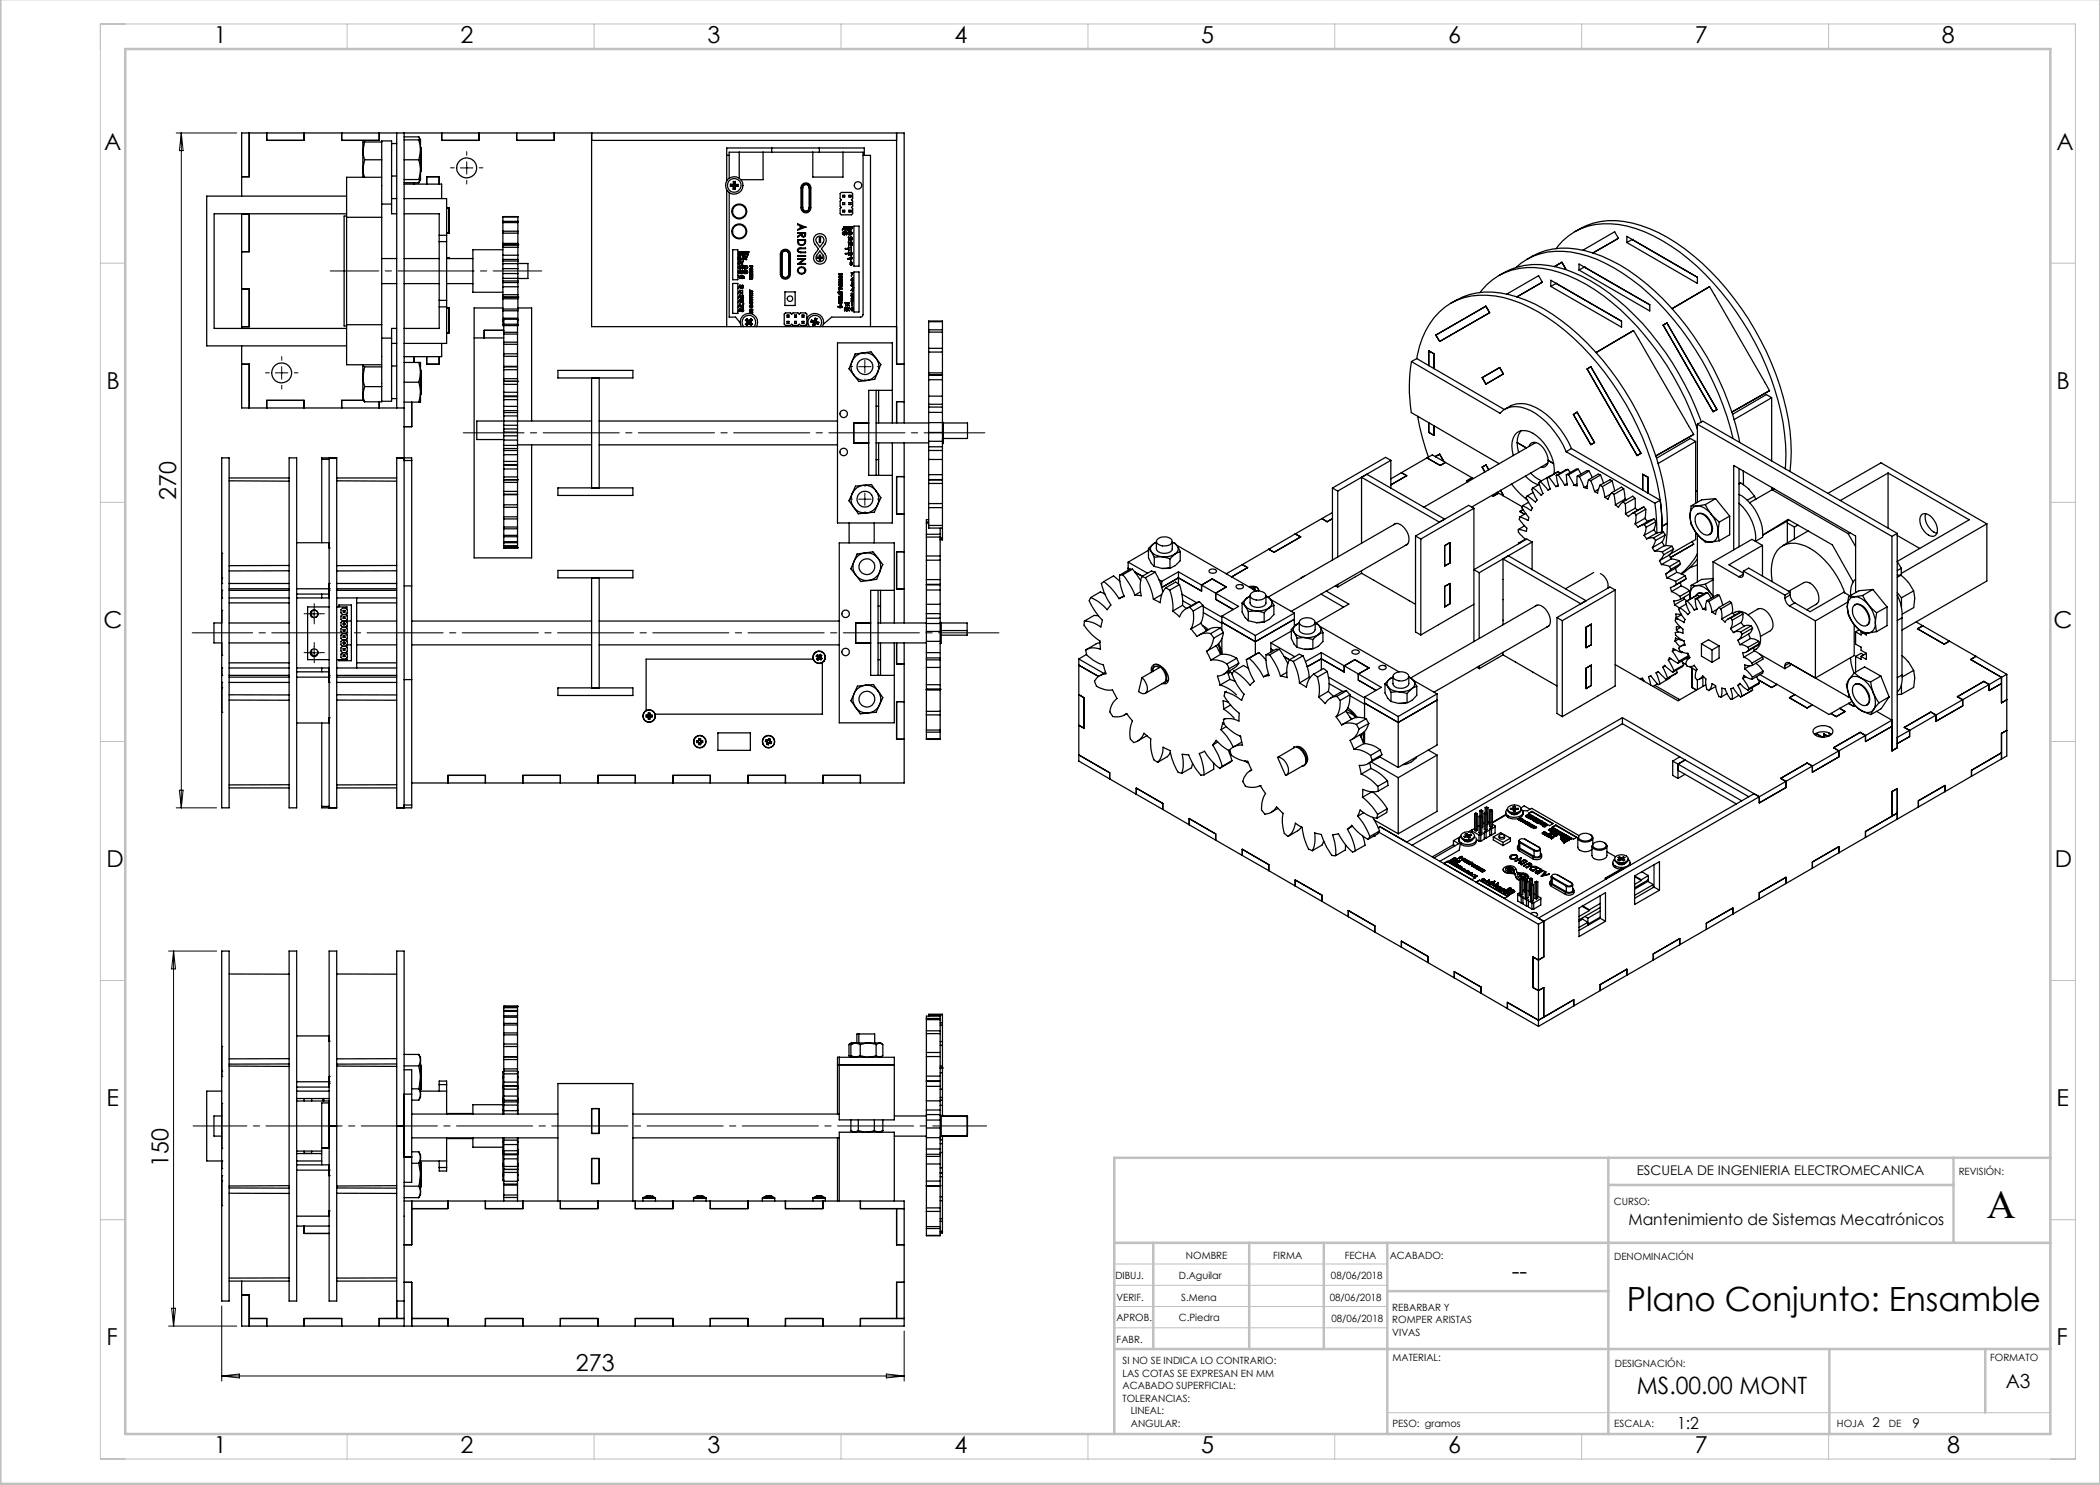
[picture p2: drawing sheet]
<svg xmlns="http://www.w3.org/2000/svg" width="420mm" height="297mm" viewBox="0 0 420 297" stroke-linecap="round" stroke-linejoin="round" font-family="sans-serif">
<defs><g id="words">
<text font-size="8" x="397.4" y="243.7">A</text>
<text font-size="6.7" x="325.4" y="262.1">Plano Conjunto: Ensamble</text>
<text font-size="4.8" x="327.4" y="278.7">MS.00.00 MONT</text>
<g font-size="4.7">
<text x="42.7" y="8.6">1</text>
<text x="92.1" y="8.6">2</text>
<text x="141.5" y="8.6">3</text>
<text x="190.9" y="8.6">4</text>
<text x="240.2" y="8.6">5</text>
<text x="289.6" y="8.6">6</text>
<text x="339" y="8.6">7</text>
<text x="388.4" y="8.6">8</text>
<text x="20.8" y="29.9">A</text>
<text x="411.3" y="29.9">A</text>
<text x="21.3" y="77.8">B</text>
<text x="411.3" y="77.8">B</text>
<text x="35.3" y="99.9" transform="rotate(-90 35.3 99.9)">270</text>
<text x="20.7" y="125.5">C</text>
<text x="410.7" y="125.6">C</text>
<text x="21.3" y="173.4">D</text>
<text x="410.9" y="173.4">D</text>
<text x="21.3" y="221.2">E</text>
<text x="411.3" y="221.2">E</text>
<text x="33.7" y="233.5" transform="rotate(-90 33.7 233.5)">150</text>
<text x="302.4" y="255.9">--</text>
<text x="21.3" y="269.1">F</text>
<text x="411.3" y="269.1">F</text>
<text x="115.2" y="274.2">273</text>
<text x="42.7" y="290.6">1</text>
<text x="92.1" y="290.6">2</text>
<text x="141.5" y="290.6">3</text>
<text x="190.9" y="290.6">4</text>
<text x="240.2" y="290.6">5</text>
<text x="289.6" y="290.6">6</text>
<text x="339" y="290.6">7</text>
<text x="389.4" y="290.7">8</text>
</g>
<text font-size="3.9" x="401.1" y="277.7">A3</text>
<text font-size="3.3" x="335.4" y="285.9">1:2</text>
<text font-size="3.2" x="325.7" y="245">Mantenimiento de Sistemas Mecatrónicos</text>
<g font-size="2.7">
<text x="327.4" y="235">ESCUELA DE INGENIERIA ELECTROMECANICA</text>
<text x="374.5" y="285.5">2</text>
<text x="382.5" y="285.5">9</text>
</g>
<g font-size="2">
<text x="391.8" y="235">REVISIÓN:</text>
<text x="322.8" y="241">CURSO:</text>
<text x="237.2" y="251.8">NOMBRE</text>
<text x="254.6" y="251.7">FIRMA</text>
<text x="268.9" y="251.9">FECHA</text>
<text x="277.9" y="251.9">ACABADO:</text>
<text x="223.1" y="255.9">DIBUJ.</text>
<text x="235.8" y="255.9">D.Aguilar</text>
<text x="266.2" y="255.9">08/06/2018</text>
<text x="322.8" y="252">DENOMINACIÓN</text>
<text x="223.3" y="260.1">VERIF.</text>
<text x="236.2" y="260.1">S.Mena</text>
<text x="266" y="260.3">08/06/2018</text>
<text x="278.5" y="262.2">REBARBAR Y</text>
<text x="223.3" y="264.2">APROB.</text>
<text x="223.3" y="268.6">FABR.</text>
<text x="235.8" y="264.2">C.Piedra</text>
<text x="266.3" y="264.5">08/06/2018</text>
<text x="278.5" y="264.7">ROMPER ARISTAS</text>
<text x="278.5" y="267.2">VIVAS</text>
<text x="224.5" y="272.8">SI NO SE INDICA LO CONTRARIO:</text>
<text x="224.5" y="275.3">LAS COTAS SE EXPRESAN EN MM</text>
<text x="278.5" y="272.3">MATERIAL:</text>
<text x="323" y="273.4">DESIGNACIÓN:</text>
<text x="398" y="272.3">FORMATO</text>
<text x="224.5" y="277.8">ACABADO SUPERFICIAL:</text>
<text x="224.5" y="280.3">TOLERANCIAS:</text>
<text x="226.1" y="282.8">LINEAL:</text>
<text x="226.2" y="285.3">ANGULAR:</text>
<text x="278.5" y="285.3">PESO: gramos</text>
<text x="322.9" y="285.3">ESCALA:</text>
<text x="367.4" y="285.5">HOJA</text>
<text x="377.8" y="285.5">DE</text>
</g>
</g></defs>
<!-- layer: Capa 1 -->
<path d="M38.6 225.2h158.7" fill="none" stroke="#000" stroke-width=".2" stroke-dasharray="15.2 1.3 1.3 1.3" stroke-dashoffset="4.5"/>
<path d="M92.6 86.6h104.4M38.4 126.6h161.4" fill="none" stroke="#000" stroke-width=".2" stroke-dasharray="15.2 1.3 1.3 1.3" stroke-dashoffset="3.1"/>
<path d="M66 54.2h42.4" fill="none" stroke="#000" stroke-width=".2" stroke-dasharray="15.2 1.3 1.3 1.3" stroke-dashoffset="5.5"/>
<g fill="none" stroke="#000" stroke-width=".2" stroke-dasharray="15.2 1.3 1.3 1.3">
<path d="M90.8 33.6h-.7M93.3 31.1v-.8M93.3 36.1v.7M95.8 33.6h.8M53.8 74.6h-.7M56.3 72.1v-.8M56.3 77.1v.7M58.8 74.6h.8M170.5 73.3h-.3M173 70.8v-.3M173 75.8v.4M175.5 73.3h.3"/>
<path d="M170.5 99.8h-.3M173 97.3v-.3M175.5 99.8h.3M173 102.3v.4M61.6 122.7h-.8M61.6 130.5h-.8M62.8 121.5v-.8M62.8 124v.8M62.8 129.3v-.8M62.8 131.8v.8M64.1 122.7h.8M64.1 130.5h.8"/>
</g>
<g fill="none" stroke="#000" stroke-width=".2">
<path d="M35.2 26.6h12.1M36.3 26.6v135M36.3 26.6l.3 3.5h-.7zM92.1 33.6h2.5M93.3 32.3v2.5M55.1 74.6h2.5M56.3 73.3v2.5M171.7 73.3h2.5M173 72.1v2.5M171.7 99.8h2.5M173 98.6v2.5M61.6 122.8h2.5"/>
<path d="M61.6 130.6h2.5M62.8 121.5v2.5M62.8 129.3v2.5M35.9 158h.7l-.3 3.6zM35.2 161.6h8.1M33.7 190.2h9.6M34.7 190.2v75M34.7 190.2l.4 3.6h-.8zM33.7 265.2h13.6M34.3 261.7h.8l-.4 3.5zM44.3 261.2v15M44.3 275.2h136.5"/>
<path d="M44.3 275.2l3.6-.4v.8zM177.3 274.8l3.5 .4-3.5 .4zM180.8 266.2v10"/>
</g>
<g fill="none" stroke="#c0c0c0" stroke-width=".2">
<path d="M20.1 4.8h395v287h-395zM69.4 4.8v5M118.8 4.8v5M168.2 4.8v5M217.6 4.8v5M266.9 4.8v5M316.3 4.8v5M365.7 4.8v5M20.1 52.6h4.9M410.1 52.6h5M20.1 100.5h4.9M410.1 100.5h5"/>
<path d="M20.1 148.3h4.9M410.1 148.3h5M20.1 196.1h4.9M410.1 196.1h5M20.1 243.9h4.9M222.8 257.1h54.7M222.8 252.8h54.7M410.1 243.9h5M222.8 261.3h54.7M222.8 265.6h54.7M69.4 286.8v5M118.8 286.8v5"/>
<path d="M168.2 286.8v5M217.6 286.8v5M266.9 286.8v5M277.5 282.5h132.6M316.3 286.8v5M365.7 286.8v5"/>
</g>
<g fill="none" stroke="#c0c0c0" stroke-width=".5">
<path d="M.1 -.1v296.9h419.9M25 9.8h385.1v277h-385.1zM321.6 237h69.1M321.7 231.6v55.2M390.7 231.6v17M410.1 231.6h-187.3v55.2M222.8 248.6h187.3M230.6 248.6v21.2M249.8 248.6v21.2M264.8 248.6v21.2M277.5 248.6v38.2M277.6 258.2h44.1"/>
<path d="M222.8 269.8h187.3M365.9 269.8v17M397.1 269.8v12.7"/>
</g>
<g fill="none" stroke="#000" stroke-width=".25">
<path d="M48.3 39.2v-12.6h132.5v58M49.8 26.6v8.7h-1.5M53.3 26.6v1.5h7.5v-1.5M68.3 26.6v1.5h7.5v-1.5M69.3 39.2h-28v30h28M72.6 30.2v3.6M72.6 30.2l.3 1.8M72.6 33.8l.3 1.7M72.6 33.8v1.7M72.9 32l-.3 1.8M72.9 28.4l-.3 1.8M72.9 28.4h-.3v1.8"/>
<path d="M72.9 32h3.4M72.9 28.4h3.4M76.3 28.4v-.2h2v12.6M76.3 28.4v52h-3.4M76.3 35.5h-7v37.5h7M78.3 35.2h1M78.3 28.7h1M78.3 39.7h1M79.3 26.6v55M80.8 39.7h8.5v7.4M80.8 26.6v65M80.8 27.4h2.9"/>
<path d="M80.8 36.5h2.9M80.8 28h2.9M80.8 32h2.9M80.8 35.9h2.9M80.8 36.8h7.5v2.9M82.8 36.5v.3M83.7 27.4l.3 .6M83.7 28l.4 2M83.7 32l.4 1.9M83.7 28h.4M83.7 35.9h.4M83.7 27.4l.4 .6"/>
<path d="M84 35.9l-.3 .6M84.1 30l-.4 2M84.1 30v3.9M84.1 33.9l-.4 2M84.1 28v2M84.1 33.9v2M84.1 29.6h.2v4.7h-.2M84.1 35.9l-.4 .6M85.3 36.8v-1.5h2.5v1.5M88.3 26.6v1.5h7.5v-1.5M103.3 26.6v1.5h7.5v-1.5M118.3 26.6v38.7h61"/>
<path d="M118.3 28.1h61M145.3 38v27.3M145.3 31.1h.5M145.8 35.7v-5.3h26.8v32.5l-.1 .3-.3 .2h-5.9l-1.6 1.4M145.8 38.5v24.9h1.3l.9 1.2M146.1 36.9h.5M146.1 36.9v.3M146.1 37.2l.5 .1M146.1 36.9l.7 .1M146.6 37.3v.5M146.6 37.8h.4M146.6 36.9l.2 .1"/>
<path d="M146.7 36.3h.4M146.7 36.3l-.1 .6M146.7 36.3l.1 .7M146.8 37.2l-.2 .1M146.8 37.2h-.7M146.8 37.2h.1M146.8 37.2l-.2 .6M146.8 37v.2M146.8 37h.2M146.9 37.2l.1 .6M146.9 37.2l.1 .1M146.9 37.2l.7 .1"/>
<path d="M147 37l-.1 .2M147 37.3v.5M147 37.3h.6M147 36.9h.6M147 36.9v.1M147.1 36.3l-.1 .6M147.1 36.3l-.1 .7M147.6 36.9v.4M147.6 36.9l-.6 .1M147.8 30.4v5.3M152.6 30.4v5.5h-4.4M154.3 29.6v.8"/>
<path d="M160.4 37.6h.1M160.4 37.6a.74 .74 0 0 1 .8-.8 .74 .74 0 0 1 .7 .8M160.4 37.6v4M160.5 36.9a.99 .99 0 0 1 1.1-.3 .99 .99 0 0 1 .6 1v4a.99 .99 0 0 1-1 1 .99 .99 0 0 1-1-1v-4zM160.5 37.6a.63 .63 0 0 1 .7-.7 .63 .63 0 0 1 .6 .7M160.5 37.6v4M161.8 37.6h.1M161.8 37.6v4M161.9 37.6v4M162.6 30.4v5h6v-5M163.9 29.6v.8M168 38.7l.3-.2h2l.2 .2v1l-.2 .3 .2 .2v1l-.2 .3 .2 .2v1l-.2 .3h-2l-.3-.3v-1l.3-.2-.3-.3v-1l.3-.2-.3-.3z"/>
<path d="M168.6 39h.3v.4h-.3zM169.8 39h.4v.4h-.4zM172.6 31.1h1.5v34.2M172.9 31.1v-1.5h-27.6v6.6M179.3 26.6v46.2h1.5M48.3 42.8h1.5v7.5h-1.5M48.3 57.8h1.5v7.5h-1.5M48.3 42.8v22.9M69.3 43.2h-.5v22h.5M69.3 43.5h7M69.3 42.8h-26.5v22.9h26.5M76.3 40.8h2"/>
<path d="M76.3 56.7h3M76.3 51.7h3M78.3 40.8v2h1M80.8 42.8h7v4.3M80.8 56.7h7M80.8 51.7h7M87.8 47.1v1.2M87.8 48.3v11.8M87.8 48.3h1.5M87.8 47.1h1.5M89.3 47.1v1.2M89.3 48.3v11.8"/>
<path d="M89.3 56.7h5.3M89.3 51.7h5.3M89.3 41.6h.5v5h-.5M89.3 51.6h.5v.1M100.6 52.2v.5M100.6 52.7v1M100.6 54.7v1M100.6 55.7v.5M100.6 52.2v-.3h3v.3M100.6 56.2v.3h3v-.3M100.6 49v.5M100.6 49.5v1.5"/>
<path d="M100.6 57.4v1.5M100.6 58.9v.5M100.6 49h.1M100.6 59.4h.1M100.6 53.7v1M100.6 51v1M100.6 56.4v1M100.6 46.6v2.1M100.6 46.2v.4M100.6 59.8v2M100.6 48.7v.3M100.6 59.4v.4"/>
<path d="M100.6 44.5v1.7M100.6 44.3v.2M100.6 43.4v.9M100.6 43.4h3M100.6 49.9h-6v8.6h6M100.6 49h3M100.6 59.4h3M100.6 52.7h3M100.6 52.2h3M100.6 53.7h3M100.6 54.7h3M100.6 55.7h3"/>
<path d="M100.6 56.2h3M100.6 49.5h3M100.6 51h3M100.6 57.4h3M100.6 58.9h3M100.6 48.7h3M100.6 46.6h3M100.6 46.2h3M100.6 59.8h3M100.6 44.5h3M100.6 44.3h3M103.6 52.2v.5"/>
<path d="M103.6 52.7v1M103.6 54.7v1M103.6 55.7v.5M103.6 49v.5M103.6 49.5v1.5M103.6 57.4v1.5M103.6 58.9v.5M103.6 49h.1M103.6 59.4h.1M103.6 53.7v1M103.6 51v1M103.6 56.4v1"/>
<path d="M103.6 46.6v2.1M103.6 46.2v.4M103.6 59.8v2M103.6 48.7v.3M103.6 59.4v.4M103.6 44.5v1.7M103.6 44.3v.2M103.6 43.4v.9M103.6 52.7h2v3h-2M146.5 49.9h1.1v6h-1.1zM146.5 56.7h1.1v6h-1.1zM147.7 52.7l.1 .1 .3-.2a.2 .2 0 0 1-.2 .2 .2 .2 0 0 1-.2-.1z"/>
<path d="M147.7 55.1l.2 .5 .3-.5-.3 .6zM147.7 50.4l.4 .1-.2 .2 .2 .3-.3-.3-.1 .3zM147.7 51.4l.2-.1 .2 .1zM147.8 50.4h.2v.2h-.2zM147.8 52.2h.2l-.2 .3 .2 .1-.3-.1zM147.8 50.7h.1M147.8 53.2h.3l.1 .1a.27 .27 0 0 0-.4 0 .27 .27 0 0 0 .1 .4 .27 .27 0 0 0 .4-.2h-.2h.2a.31 .31 0 0 1-.4 .3 .31 .31 0 0 1-.1-.6zM147.8 54.1h.3l.1 .2a.29 .29 0 0 0-.4 0 .29 .29 0 0 0 .2 .4 .31 .31 0 0 1-.3-.2 .31 .31 0 0 1 .1-.4zM147.8 51.5l.3-.1-.1 .2a.21 .21 0 0 1 0 .3 .21 .21 0 0 1-.3-.2l.3 .2 .1-.2zM147.9 55.7h.1M148 57h.1M148 58.1h.1"/>
<path d="M148 59l.3 .6 .3-.5h-.2l-.1 .1a.19 .19 0 0 1 .2-.2 .19 .19 0 0 1 .2 .2l-.3 .3 .3 .1h-.5l-.1-.2h-.3l-.1 .2zM148 59h.1M148 59.9h.1M148 58.2l.1 .2h-.3zM148 57.2l.1 .2h-.3zM148 57l.2 .6-.1-.1h-.3l-.1 .1zM148 58.1l.2 .6-.1-.2h-.3l-.1 .2zM148 59.1l.1 .3h-.3zM148 59.9l.2 .6-.1-.2h-.3l-.1 .2zM148.1 54.5l.2-.1v.1l-.3 .2M148.1 54.4v.1M148.1 52.2l.3 .5 .3-.5-.3 .6z"/>
<path d="M148.2 51.9h.1zM148.3 54.5l-.3 .2M148.3 55.1h.1M148.3 55.2v.5zM148.3 50.4h.3h-.4v.6h.4l-.3-.1M148.3 50.6h.3l-.3 .1M148.3 57.2h.3v.4l-.3-.1zM148.3 57.1h.4v.5l-.2 .1-.2-.1zM148.4 52.8h.1M148.4 59.9l.3 .1-.1 .1a.21 .21 0 0 1 0 .4 .21 .21 0 0 1-.3-.2l.2 .2 .1-.1-.2-.2 .2-.2h-.3zM148.4 53.2h.1M148.4 54.1h.1"/>
<path d="M148.4 55.2l.4 .1v.4l-.1-.4-.3 .4zM148.4 54.1l.4 .5 .1-.5v.6l-.4-.4-.1 .4zM148.4 53.2l.4 .4 .1-.4v.6l-.4-.5-.1 .5zM148.5 58.1h-.1h.1v.6M148.5 58.7h.1M148.5 51.3a.36 .36 0 0 1 .3 .3 .36 .36 0 0 1-.2 .4l-.2-.3 .1 .2a.15 .15 0 0 0 .3 0 .16 .16 0 0 0-.1-.3l-.1-.1 .2-.1h-.4zM148.6 50.9l.2 .1M148.7 50.8l.1 .1M148.7 50.8l-.1 .1M148.7 50.4h.2l-.2 .1 .3 .3-.2 .2 .1-.2-.2-.3zM148.9 51.3l.3 .5 .3-.5-.3 .6zM149 53.2a.34 .34 0 0 1 .5 .3 .34 .34 0 0 1-.5 .3z"/>
<path d="M149 54.1a.34 .34 0 0 1 .5 .3 .34 .34 0 0 1-.5 .3zM149.1 50.4h.7h-.2v.6v-.6h-.4v.2h.2l-.2 .1v.2l.2 .1h-.3zM149.1 53.2a.26 .26 0 0 1 .4 .3 .26 .26 0 0 1-.4 .2zM149.1 54.2a.26 .26 0 0 1 .4 .2 .26 .26 0 0 1-.4 .2zM149.2 51.9h.1M149.4 50.4h.1M149.9 53.2h.6v.2a.18 .18 0 0 1-.2 .1 .18 .18 0 0 1-.1-.2zM149.9 55.5h.6v.3l-.6 .1 .3-.3zM149.9 55.1h.6v.3l-.1-.2-.1 .2-.1-.2h-.2l-.1 .2zM149.9 58l.6 .3-.6 .3 .1-.2zM149.9 59.2l.6 .3-.6 .3 .1-.1zM149.9 59.9h.6v.1h-.5l-.1 .2z"/>
<path d="M149.9 54.4l.6-.1-.4 .2h.4l-.4 .2 .4 .3-.6-.2 .4-.2zM149.9 58.7h.6l-.4 .3h.4v.1h-.6l.4-.3h-.4zM150.1 58.2l.3 .1-.3 .1zM150.1 59.4l.3 .1-.3 .1zM150.3 53.3l.1 .1zM150.3 55.6h.1v.1zM156.3 50.8h.1M156.3 50.8a.76 .76 0 0 1 .8-.7 .76 .76 0 0 1 .7 .7M156.3 54.9h.1M156.3 54.9a.76 .76 0 0 0 .8 .7 .76 .76 0 0 0 .7-.7M156.3 50.8v4.1M156.4 50.1a1.02 1.02 0 0 1 1-.2 1.02 1.02 0 0 1 .7 .9v4.1a1.01 1.01 0 0 1-1 .9 1.01 1.01 0 0 1-1-.9v-4.1z"/>
<path d="M156.4 50.8a.65 .65 0 0 1 .7-.6 .65 .65 0 0 1 .6 .6M156.4 54.9a.65 .65 0 0 0 .7 .6 .65 .65 0 0 0 .6-.6M156.4 50.8v4.1M157 58.4h2v2.7h-2zM157.7 50.8h.1M157.7 54.9h.1M157.7 50.8v4.1M157.8 50.8v4.1M159.5 46.5h1.6v.3a.44 .44 0 0 1-.3 .6 .44 .44 0 0 1-.5-.4l-.8 .4v-.1l.8-.6h-.8zM159.5 47.9h1.6a.86 .86 0 0 1-.8 1.2 .86 .86 0 0 1-.8-1.2zM159.5 51.7h1.6l-1.2 1h1.2v.1h-1.6l1.2-.9h-1.2zM159.5 44.8l1.6 .6-1.6 .6v-.1l.5-.2v-.5l-.5-.3z"/>
<path d="M159.5 51.1h1.6v.2h-1.6zM159.6 49.8l.4-.2h1.1v.1h-.9a.36 .36 0 0 0-.5 .4 .36 .36 0 0 0 .5 .3h.9v.1l-1.4-.1-.2-.2zM159.7 48.1h1.2a.66 .66 0 0 1-.6 .9 .66 .66 0 0 1-.6-.9zM159.8 53.5a.8 .8 0 0 1 1.2 .1 .8 .8 0 0 1-.2 1.1 .8 .8 0 0 1-1.1-.1 .67 .67 0 0 1 .1-1.1zM160.2 45.2l.5 .2-.5 .2zM160.4 46.7h.5v.5h-.4zM160.4 41.6h.1M160.4 41.6a.74 .74 0 0 0 .8 .7 .74 .74 0 0 0 .7-.7M160.5 41.6a.64 .64 0 0 0 .7 .6 .64 .64 0 0 0 .6-.6M161.1 45.4h.1M161.8 41.6h.1M163.2 47a1.3 1.3 0 0 1 1.7 .1 1.3 1.3 0 0 1 .1 1.7l-.7 1 .7 1a1.28 1.28 0 0 1-.2 1.8 1.28 1.28 0 0 1-1.8-.2 1.28 1.28 0 0 1 .1-1.7l.6-.9-.8-1a1.29 1.29 0 0 1 .3-1.8z"/>
<path d="M163.5 47.3a.82 .82 0 0 1 1.1 .2 .82 .82 0 0 1 0 1l-.6 .9-.7-.9a.78 .78 0 0 1 .2-1.2zM163.9 51h.2v.4h.4v.3h-.4v.4h-.2v-.4h-.4v-.3h.4zM163.9 47.5h.2v1h-.2zM164 50.2l.6 .9a.81 .81 0 0 1-.1 1.1 .81 .81 0 0 1-1.1 0 .81 .81 0 0 1-.1-1.1zM167.6 58.4l.1-.1a.49 .49 0 0 1 .8 .3l-.4-.2-.5 .2zM167.8 54.7h.7a.37 .37 0 0 1-.4 .6 .37 .37 0 0 1-.3-.6zM167.8 58.7h.7a.23 .23 0 0 1-.1 .3 .23 .23 0 0 1-.3 0v-.2zM167.8 56.4h.7v.1h-.7zM167.8 56.7l.7-.1v.3l-.7-.1zM167.8 55.4h.7v.1h-.7zM167.8 57l.7 .3-.7 .3 .1-.2zM167.8 57.7h.7v.1h-.6v.2h-.1z"/>
<path d="M167.8 59.3l.7-.2-.5 .2 .5 .1-.5 .3 .5 .1v.1l-.7-.2 .4-.2-.4-.1zM167.8 59.9l.7 .1-.5 .3 .5 .3-.7 .1 .4-.2-.4-.1 .4-.3zM167.9 55.7a.31 .31 0 0 1 .5 0 .31 .31 0 0 1-.1 .5 .23 .23 0 0 0 0-.4 .23 .23 0 0 0-.3 0 .23 .23 0 0 0 0 .4l.1-.3v.4l-.3-.2zM167.9 54.9a.21 .21 0 0 0 .2 .3 .21 .21 0 0 0 .2-.3M167.9 54.9h.4M167.9 54.9h.1M168.1 57.2l.2 .1-.2 .1zM168.2 58.8h.1v.1zM168.3 54.9h.1M168.6 40.5h.3v.4h-.3zM168.6 42h.3v.4h-.3zM168.6 46.4h.5a.31 .31 0 0 0-.4 0 .31 .31 0 0 0 0 .4l.2 .1 .2-.2h-.2h.3a.33 .33 0 0 1-.5 .3 .33 .33 0 0 1-.1-.6z"/>
<path d="M168.8 45.4h.1M168.8 45.4l.3 .6-.2-.2h-.3l-.1 .2zM168.8 45.5l.1 .3h-.2zM169.1 50.7v.1M169.1 49.7l.4 .1h-.4zM169.1 50.7h.4l-.4 .1zM169.2 45.4h.2a.16 .16 0 0 1 .2 .1 .16 .16 0 0 1-.2 .2h-.1l.2 .3-.2-.3-.1 .3zM169.2 45.5h.2l.1 .1h-.3zM169.3 46.3l.4 .5 .1-.5v.7l-.5-.5v.5zM169.5 51.7h.4zM169.7 47.4h.1v.6zM169.7 48.4h.1v.6z"/>
<path d="M169.7 49.4h.1v.7zM169.7 50.4h.1v.6zM169.7 45.6h.3l-.3 .1M169.7 45.5l.3-.1h-.3v.6h.3h-.3M169.8 47h.1M169.8 40.5h.4v.4h-.4zM169.8 42h.4v.4h-.4zM169.9 46.3a.35 .35 0 0 1 .5 .3 .35 .35 0 0 1-.5 .4zM170 46.4a.28 .28 0 0 1 .4 .2 .28 .28 0 0 1-.4 .3M170 51.5a.22 .22 0 0 1 .4-.1 .22 .22 0 0 1 0 .4l-.3 .3 .2-.3-.3-.1zM170 47.9h.1M170.1 50.5h.3l.1 .2-.2 .3-.2-.1z"/>
<path d="M170.1 47.4a.33 .33 0 0 1 .3 .3 .33 .33 0 0 1-.2 .3l-.2-.1h.4l-.2-.2 .2-.2-.4 .1zM170.1 48.4a.21 .21 0 0 1 .3 .1 .21 .21 0 0 1-.1 .3l-.2 .1 .4 .1h-.5l.4-.4-.1-.2-.3 .2zM170.1 52.4a.32 .32 0 0 1 .3 .3 .32 .32 0 0 1-.3 .3zM170.1 50.5h.2l.1 .2a.17 .17 0 0 1-.1 .3 .17 .17 0 0 1-.2-.1zM170.1 45.4h.4l-.3 .1v.1h.3l-.3 .1v.3zM170.1 49.4h.2v.7zM170.3 54.5h.3l-.3 .7 .2-.6zM170.3 58.7a.19 .19 0 0 1 .3 0 .19 .19 0 0 1-.1 .2 .22 .22 0 0 1 0 .4 .22 .22 0 0 1-.3-.2l.2 .2 .2-.1-.2-.2 .1-.2h-.3zM170.4 56.5h.2l-.2 .3a.21 .21 0 0 1 .2 .1 .21 .21 0 0 1-.1 .3 .21 .21 0 0 1-.3-.2l.2 .1a.15 .15 0 0 0 .2 0 .15 .15 0 0 0-.1-.2h-.2zM170.5 55.5l-.1 .3a.2 .2 0 0 1 .2 .2 .2 .2 0 0 1-.2 .2l-.2-.2zM170.5 57.7v.3h-.2zM170.6 57.6h.1"/>
<path d="M170.6 57.6v.5l-.1 .1v-.1h-.3zM170.8 45.2h1v8h-1zM170.8 54.4h1v8h-1zM296 58.5a12.6 12.6 0 0 1 12.6-4.8 30.8 30.8 0 0 1 15.6 8.4 57.7 57.7 0 0 1 15.3 23.8M299.7 55.1a14.2 14.2 0 0 1 11.6-1.7 33.5 33.5 0 0 1 15.6 9.7 58 58 0 0 1 13.4 21.3M303.2 53.5a13.1 13.1 0 0 1 12.7-2.7 34.1 34.1 0 0 1 15.6 9.6 58.3 58.3 0 0 1 15.1 27.3M303.4 59.4l5.1-3zM305.4 51.9a14 14 0 0 1 11.6-1.8 32.2 32.2 0 0 1 13.9 8.1 57.7 57.7 0 0 1 17 30.3M308.5 56.4l-.8-1.3-6.3 3.7M310.2 56.1l14.1 8.1v1.2l-14.1-8.1zM310.9 53.3l1.5-.8 .7 1.3-.2 .1M311.2 56.7h.1"/>
<path d="M311.2 49.7a12.5 12.5 0 0 1 12.6-4.8 30.8 30.8 0 0 1 15.6 8.4 57.2 57.2 0 0 1 17.5 33.4 30 30 0 0 1 .1 7.1M311.2 56.7l-1 .6M314.9 46.4a14.6 14.6 0 0 1 13.3-1.3 37 37 0 0 1 15.6 10.9 57 57 0 0 1 14.2 30.1 31.4 31.4 0 0 1 0 8.2M315.8 52.8l14.2 8.2v1.2l-14.2-8.2zM316.9 53.4h.1M316.9 53.4l-1.1 .6M318.6 50.6l5.1-2.9zM323.7 47.7l-.8-1.3-6.4 3.7M325.4 47.3l14.1 8.2v1.2l-14.1-8.2zM326.4 47.9h.1M326.4 47.9l-1 .6M341.9 57.3l12 20.8"/>
<path d="M341.9 57.3l-7.5 4.4M48.3 72.8h1.5v8.8M48.3 69.2v12.4h32.5M69.3 64.9h7M72.6 75.3l.3 2M72.6 75.3v3.5M72.6 78.8l.3 1.6M72.6 78.8v.4a.93 .93 0 0 0 .3 1.2M72.9 73.4l-.3 1.9M72.9 77.3l-.3 1.5M72.9 73.4l-.3-.4v2.3M72.9 73.4h3.4"/>
<path d="M72.9 77.3h3.4M76.3 67.6h2M78.3 67.6v12.7h-2M78.3 79.7h1M78.3 73.2h1M78.3 68.7h1M79.3 65.7h-1v1.9M80.8 72.5h2.9M80.8 76.4h2.9M82.8 71.3v1.2M83.7 72.5l.4 2M83.7 76.4l.4 2.1"/>
<path d="M83.7 72.5h.4v2M84.1 74.5l-.4 1.9M84.1 74.5v4M84.1 78.5l-.4 1.9M84.1 78.5v1.9h-.4M84.1 74.1h.2v4.7h-.2M85.3 71.3v1.5h2.5v-1.5M87.8 60.1v1.3M87.8 61.4v4.3h-7M87.8 60.1h1.5M87.8 61.4h1.5M88.3 68.7v2.6h-7.5"/>
<path d="M89.3 60.1v1.3M89.3 61.4v7.3h-8.5M89.3 61.6h.5v5h-.5M94.8 67.6h6M100.6 61.8v.4M100.6 62.2v1.7M100.6 63.9v.2M100.6 64.1v.9M100.6 65v.1h3v-.1M100.6 61.8h3M100.6 62.2h3M100.6 63.9h.2"/>
<path d="M100.6 64.1h.2M100.6 65h.2M100.6 61.6h-5.8v50h11.5v-22.6M100.8 79.3v.6M100.8 79.9v1.4M100.8 79.3v-.1h2.7v.1M100.8 76.3v.6M100.8 76.9v1.6M100.8 76.3h.1M100.8 78.5v.8M100.8 73.4v.5M100.8 73.9v1.8"/>
<path d="M100.8 75.7v.6M100.8 70.8v.5M100.8 71.3v2M100.8 73.3v.1M100.8 68.9v1.9M100.8 68.4v.5M100.8 66.8v1.6M100.8 66.5v.3M100.8 66.5v-1.7h2.7v1.7M100.8 63.8v1.1M100.8 63.8v-.2h2.7v.2M100.8 76.3h2.7"/>
<path d="M100.8 79.3h2.7M100.8 79.9h2.7M100.8 76.9h2.7M100.8 78.5h2.7M100.8 73.4h2.7M100.8 73.9h2.7M100.8 75.7h2.7M100.8 70.8h2.7M100.8 71.3h2.7M100.8 73.3h2.7M100.8 68.9h2.7M100.8 68.4h2.7"/>
<path d="M100.8 66.8h2.7M100.8 66.5h2.7M100.8 63.8h2.7M100.8 66.1h-4v1.5M103.5 79.3v.6M103.5 79.9v1.4M103.5 76.3v.6M103.5 76.9v1.6M103.5 76.3h.1M103.5 78.5v.8M103.5 73.4v.5M103.5 73.9v1.8"/>
<path d="M103.5 75.7v.6M103.5 70.8v.5M103.5 71.3v2M103.5 73.3v.1M103.5 68.9v1.9M103.5 68.4v.5M103.5 66.8v1.6M103.5 66.5v.3M103.5 63.8v1.1M103.5 63.9h.1M103.5 64.1h.1M103.5 65h.1"/>
<path d="M103.6 61.8v.4M103.6 62.2v1.7M103.6 63.9v.2M103.6 64.1v.9M103.6 61.6h2.7v22.6M111.6 74.1h15v1.5h-15zM118.3 75.6v22M119.8 75.6v22M148 60.8h.1M148 60.8l.2 .6-.1-.2h-.3l-.1 .2zM148 60l.1 .3h-.3zM148 60.9l.1 .3h-.3z"/>
<path d="M148 61.7l.3 .6-.2-.2h-.3l-.1 .2zM148 61.8l.1 .3h-.3zM148.3 65.3a1.75 1.75 0 0 1 1.5-2.6 1.75 1.75 0 0 1 1.5 2.6M148.4 61.7h.3h-.2l-.1 .2a.21 .21 0 0 1 .3 .2 .21 .21 0 0 1-.1 .2 .21 .21 0 0 1-.3-.1h.1a.17 .17 0 0 0 .2 0 .17 .17 0 0 0 0-.2h-.2zM148.6 61v.2h-.2zM148.6 60.8h.1M148.6 60.8l.1 .5-.1 .1v-.1h-.3zM148.7 65.3a1.37 1.37 0 0 1 .1-1.9 1.37 1.37 0 0 1 1.9 0 1.37 1.37 0 0 1 .1 1.9M149.1 64l.4 .4M149.1 64.8l.3 .3M149.1 64l.7 .6M149.4 63.7l-.3 .3"/>
<path d="M149.4 63.7l.4 .5M149.4 63.7l.4 .6M149.5 64.4l-.4 .4M149.5 64.4h.1M149.6 64.4l-.5 .4M149.8 64.7l-.4 .4M149.8 64.7l.4 .4M149.8 64.2v.1M149.8 64.6v.1M149.8 64.6l-.4 .5M149.8 64.3l-.2 .1M149.8 64.6l.4 .5"/>
<path d="M149.8 64.3l.1 .1M149.9 61.1a.33 .33 0 0 1 .5-.1 .33 .33 0 0 1 0 .5v-.1a.21 .21 0 0 0 0-.3 .21 .21 0 0 0-.3 0 .21 .21 0 0 0 0 .3l.1-.2v.4l-.1-.1zM149.9 64.4l-.1 .2M149.9 64.4l.6 .4M149.9 64.4h.2M149.9 62.1h.6l-.4 .4h.4v.1h-.6l.4-.4h-.4zM149.9 61.9h.6v.1h-.6zM150.1 64.4l.4 .4M150.2 63.7l.3 .3M150.2 63.7l-.4 .5M150.2 63.7l-.4 .6M150.5 64l-.4 .4"/>
<path d="M150.5 64.8l-.3 .3M150.5 64l-.6 .4M156.8 62.8l.3-.2h1l.3 .2 .2-.2h1l.2 .2 .3-.2h1l.3 .2v2l-.3 .3h-1l-.3-.3-.2 .3h-1l-.2-.3-.3 .3h-1l-.3-.3zM157.4 63h.4v.4h-.4zM157.4 64.3h.4v.4h-.4zM158.9 63h.4v.4h-.4zM158.9 64.3h.4v.4h-.4zM160.4 63h.4v.4h-.4zM160.4 64.3h.4v.4h-.4zM161.3 64.9l.2 .4M161.4 63.8a1.74 1.74 0 0 1 2.3-.9 1.74 1.74 0 0 1 .8 2.4M161.9 65.3a1.37 1.37 0 0 1 .1-1.9 1.37 1.37 0 0 1 1.9 0 1.37 1.37 0 0 1 .1 1.9"/>
<path d="M162.2 64.4l.5 .2M162.2 64.4l.6 .1M162.3 64l-.1 .4M162.3 64l.5 .2M162.3 64l.6 .3M162.6 65.1l.3 .1M162.7 64.6l-.1 .5M162.8 64.5l.2 .1M162.8 64.5l-.2 .6M162.8 64.2l.1 .1M162.8 64.5l-.1 .1M162.9 64.3l-.1 .2"/>
<path d="M162.9 64.3l.2 .1M163 63.6l.4 .1M163 63.6l-.2 .6M163 64.6l-.1 .6M163 64.6l.1 .1M163 64.6l.7 .2M163 63.6l-.1 .7M163.1 64.7l-.2 .5M163.1 64.7l.6 .1M163.1 64.4l.7 .1M163.1 64.4l-.1 .2M163.2 64.3l.6 .2"/>
<path d="M163.2 64.3l-.1 .1M163.4 63.7l-.2 .6M163.4 63.7l-.3 .7M163.8 64.5l-.1 .3M167.6 61.3l.3 .1 .6-.1a.46 .46 0 0 1-.5 .3 .46 .46 0 0 1-.4-.3zM168.1 60.8h.1v.4h-.2zM168.2 61l-.1 .1M169 61.8h.2v-.2h-.2l-.1 .6v-.7h.2a.18 .18 0 0 1 .2 .1 .18 .18 0 0 1-.1 .2h-.1l.2 .4-.3-.4M169 60.5h.3l-.1 .1v.6l-.1-.6zM169 61.8h.1M169.4 61.5l.3 .3 .2-.3-.2 .3 .2 .4-.2-.3-.3 .3 .2-.4zM169.4 60.5l.3 .3 .2-.3-.2 .4 .2 .3-.2-.3-.3 .3 .2-.3z"/>
<path d="M170.3 61.6h.3v.5l-.1 .1-.2-.1zM170.3 60.2l.2-.2a.23 .23 0 0 0 .2-.3 .23 .23 0 0 0-.3-.1 .23 .23 0 0 0-.2 .2l.3-.1 .1 .1-.4 .4h.4M170.3 61.6l.3 .1-.2 .4-.1-.3zM170.3 60.5h.2v.7zM170.4 72.3a2.67 2.67 0 0 0 .4 2.7M170.4 72.3l-.6 1.5 1 1.2M170.6 60.2h.1M170.8 75a2.7 2.7 0 0 0 2.6 1.1M170.8 75l1 1.3 1.6-.2M172.6 70.6a2.7 2.7 0 0 1 2.6 1M172.6 70.6l1.6-.2 1 1.2M172.6 70.6a2.58 2.58 0 0 0-2.2 1.7"/>
<path d="M172.6 70.6l-1.6 .2-.6 1.5M175.2 71.6a2.64 2.64 0 0 1 .3 2.8M175.2 71.6l1 1.3-.7 1.5M175.2 78.1v17M175.5 74.4a2.89 2.89 0 0 1-2.1 1.7M175.5 74.4l-.6 1.5-1.5 .2M175.7 78.1v3.1M178.5 78.1h-4.8v17h4.8M185.7 75v.9M185.7 75.9v3.3M185.7 79.2v1.7M185.7 70.4v4.2"/>
<path d="M185.7 69.7v.7M185.7 74.6v.4M185.7 66.4v3.3M185.7 66v.4M185.7 64.3v1.7M185.7 64.3v-.1h2.8v.1M185.7 75h.1M185.7 75h2.8M185.7 75.9h2.8M185.7 79.2h2.8M185.7 74.6h2.8M185.7 70.4h2.8"/>
<path d="M185.7 69.7h2.8M185.7 66.4h2.8M185.7 66h2.8M185.7 64.3h2.8M188.5 75v.9M188.5 75.9v3.3M188.5 79.2v1.7M188.5 70.4v4.2M188.5 69.7v.7M188.5 74.6v.4M188.5 66.4v3.3M188.5 66v.4"/>
<path d="M188.5 64.3v1.7M188.5 75h.1M282.3 72.3a32.1 32.1 0 0 0 0 10.2l17.5 10.2M282.3 72.3l17.7 10.4a4.4 4.4 0 0 1 5.1-1 15.2 15.2 0 0 1 8.1 8.6M283.4 71.7a15.6 15.6 0 0 1 6.8-11.1 15.1 15.1 0 0 1 12.2-.6 39.3 39.3 0 0 1 17.1 12.7 56.9 56.9 0 0 1 12.7 28.3l.2 4.3M283.4 71.7l-1.1 .6M283.4 71.7l17.5 10.2M285.8 73.1v-2.9l1 .6v2.9M287.2 67l10-5.8 .7 1.3-10 5.8zM290.2 60.6a14.6 14.6 0 0 1 13.3-1.2 36.5 36.5 0 0 1 15.5 10.9 57 57 0 0 1 14.2 30.1l.3 4.2M296.4 75.5l3.5-2 .8 1.3-3.5 2zM317.4 73.8l.8-.5 10 17.4-.8 .4z"/>
<path d="M326.7 66.1l12 20.8M326.7 66.1l-7.5 4.4M332.6 65l.8-.4 10 17.3-.8 .4zM353.9 78.1l-7.5 4.3M354.3 79.5v12.7M354.3 79.5l-7.5 4.4M354.3 79.5l-1-.6-6.8 4M44.3 91.6h1.5v70h-1.5zM45.8 96.2h12M45.8 95.6h12M53.3 81.6v-1.5h7.5v1.5M57.8 91.6h1.5v70h-1.5z"/>
<path d="M64.3 91.9v-.3h3v70h-3v-.3M64.3 91.9h1.5v-.3v70v-.3h-1.5M64.3 91.9v16.6M67.3 96.2h12M67.3 95.6h12M72.5 80.1h-4.2v1.5M75.8 80.4v1.2M80.8 91.6v70v-.6h1.5M80.8 91.6v.5h1.5M80.8 80.4h2.9M82.3 92.1v-.5h-3v70h3v-.6M82.3 80.4v4.9h-1.5"/>
<path d="M82.3 92.1v25.1M100.8 85.8v.6M100.8 82.5v.7M100.8 89.1v.6M100.8 85.1v.7M100.8 86.4v.8M100.8 83.2v1.9M100.8 88v1.1M100.8 82.1v.4M100.8 89.7v.4M100.8 92.3v.6M100.8 90.9v1.4"/>
<path d="M100.8 92.9v.1h2.7v-.1M100.8 93.8v1.6M100.8 95.4v.6M100.8 87.2v.8M100.8 96h.1M100.8 81.3v.8M100.8 90.1v.8M100.8 96.5v1.8M100.8 93v.8M100.8 98.3v.5M100.8 96v.5M100.8 99v2"/>
<path d="M100.8 98.8v.2M100.8 90.1h2.7M100.8 96h2.7M100.8 82.5h2.7M100.8 85.8h2.7M100.8 86.4h2.7M100.8 83.2h2.7M100.8 89.1h2.7M100.8 89.7h2.7M100.8 85.1h2.7M100.8 87.2h2.7M100.8 88h2.7"/>
<path d="M100.8 82.1h2.7M100.8 92.3h2.7M100.8 92.9h2.7M100.8 90.9h2.7M100.8 81.3h2.7M100.8 93.8h2.7M100.8 95.4h2.7M100.8 96.5h2.7M100.8 98.3h2.7M100.8 98.8h2.7M100.8 99h2.7M103.5 85.8v.6"/>
<path d="M103.5 82.5v.7M103.5 89.1v.6M103.5 85.1v.7M103.5 86.4v.8M103.5 83.2v1.9M103.5 88v1.1M103.5 82.1v.4M103.5 89.7v.4M103.5 92.3v.6M103.5 90.9v1.4M103.5 93.8v1.6M103.5 95.4v.6"/>
<path d="M103.5 87.2v.8M103.5 96h.1M103.5 81.3v.8M103.5 90.1v.8M103.5 96.5v1.8M103.5 93v.8M103.5 98.3v.5M103.5 96v.5M103.5 99v2M103.5 98.8v.2M103.5 89h14.8M111.6 97.6h15v1.5h-15z"/>
<path d="M118.3 84.2h-22.9v3.7h5.4M119.8 84.2h47.7M119.8 89h47.7M170.5 98.7a2.65 2.65 0 0 0 .2 2.8M170.5 98.7l-.7 1.5 .9 1.3M172.7 97.1l-1.6 .1-.6 1.5M172.7 97.1a2.6 2.6 0 0 0-2.2 1.6M172.7 97.1a2.63 2.63 0 0 1 2.5 1.1M172.7 97.1l1.6-.2 .9 1.3M173.7 84.6h-3v4h3M175.2 98.2a2.65 2.65 0 0 1 .3 2.8M175.2 98.2l1 1.3-.7 1.5"/>
<path d="M175.2 84.6h10.5M175.2 88.6h10.5M175.2 81.2h.5M175.2 91.9h.5M175.7 81.2v3.4M175.7 88.6v3.3M175.7 91.9v3.2M178.5 84.6v-16h-11v36h11v-16M180.8 88.6v36M180.8 80.3h-1.5v4.3M180.8 95.3h-1.5v7.5h1.5M185.7 88.3v1.1"/>
<path d="M185.7 81.4v1.1M185.7 86.5v1.8M185.7 89.4v.7M185.7 82.5v2M185.7 80.9v.5M185.7 91.9v3M185.7 94.9v1M185.7 95.9v.1M185.7 84.5v2M185.7 90.1v1.8M185.7 96.7v4M185.7 96v.7"/>
<path d="M185.7 84.5h3v3.4M185.7 90.1h2.8M185.7 80.9h2.8M185.7 96h2.8M185.7 88.3h2.8M185.7 89.4h2.8M185.7 81.4h2.8M185.7 82.5h2.8M185.7 86.5h2.8M185.7 91.9h2.8M185.7 94.9h2.8M185.7 95.9h2.8"/>
<path d="M185.7 96.7h2.8M188.5 88.3v1.1M188.5 81.4v1.1M188.5 86.5v1.8M188.5 89.4v.7M188.5 82.5v4M188.5 80.9v.5M188.5 91.9v3M188.5 94.9v1M188.5 95.9v.1M188.5 90.1v1.8M188.5 96.7v4"/>
<path d="M188.5 96v.7M188.5 88.5h.2M188.5 87.9h.2M188.5 88h.2M188.7 88.5v.2h-.2M188.7 87.9v.1M188.7 84.6h4.8v3.1h-4.8M188.7 88v.5M266.5 97.6l1 .6M266.5 97.6v14.4M267.5 98.2v13.2M272.3 95.5v13.1"/>
<path d="M272.3 95.5l1.1-.6 15.5 8.9-1 .6zM278.2 92.1l-1.1-.6-10.6 6.1M278.2 92.1l-10.7 6.1M278.2 92.1v5.5M280.3 94.5l1 .6-3.1 1.9M280.3 94.5l-2.1 1.3M283.5 83.3a49.9 49.9 0 0 0 2.2 8.1M285.4 91.6l-5.1 2.9M285.4 91.6l2.6 1.5 1.1-.6M285.4 91.6l1.1-.6 2.6 1.5M285.8 84.6v1.9l1 .6v-1.9M287.3 91.4l-.1-.1 .7-.5 .9 1.5"/>
<path d="M289.1 92.5l5.3 3.1M294.4 95.6l-1 .6 .2 .1M294.4 95.6l.3 .1M297.7 93.9l-.5-.9-.8 .4 .6 1M299.4 98.5l.3 .1M299.7 98.6l-1 .6-.3-.1M299.7 98.6l4.7 2.7M300.1 98.1l.6 1h-.1M301 81.8a5.8 5.8 0 0 1 7.2 .3 17.5 17.5 0 0 1 6.1 7.6M302.3 96.8a15.6 15.6 0 0 0 3.2 3.2M302.7 91.1a4.6 4.6 0 0 1 .7-4.6 3.3 3.3 0 0 1 4 .7 9.2 9.2 0 0 1 3.4 7.6M303.4 88.5l1.9 1.1"/>
<path d="M304.2 86.1a4.4 4.4 0 0 0-.5 4.4M305 95.2l.2 .1a5.4 5.4 0 0 0 2.5 1.6M305.4 99.2l-.2 .4 .9 1.5a.61 .61 0 0 1 .2 .9l-.1 .1-1.7-1M305.8 89.3a1.16 1.16 0 0 1 1.9-.6 4.5 4.5 0 0 1 1.9 3.4M306.1 94.6l.8 .8 1.4 .8M306.6 97.6l-.1 .2a1.81 1.81 0 0 0 .5 1.4l.4 .8-.3 .4-1.7-1.2M306.6 98.5l-1.2 .7M307 88.5l-.2 .2M307.2 88.5l-22.4 12.9M307.9 96.9l-1.3 .7M308 96.3l-.2 .3 .8 2.1-.3 .3-1.7-1.4M309.2 92.8h.3"/>
<path d="M309.4 95.6l.7 2.2-.5 .2-1.6-1.7M309.6 92.6l-15.3 8.8M309.6 92.1a1.17 1.17 0 0 1-1.4 1.3M309.6 92.1l1.1 .6M309.7 95.5l-.3 .1M309.7 95.5l1.5 1.8M310 95.2l-2 1.1M310 97.8l-.4 .2M311.3 95.1l.4 2.1-.5 .1M311.6 95l-.3 .1M311.6 95l1.3 2M311.6 97l-.4 .3"/>
<path d="M311.7 94.3l.3 .3M311.7 94.3l-2.3 1.3M311.7 94.3l-2 1.2M313.2 90.3l17.8 10.3M313.3 94.9l.2 2.1h-.6M313.3 94.9l.4 .1M313.4 96.7l-.5 .3M313.6 93.9l.4 .6M313.6 93.9h-.4l-1.9 1.2M313.6 93.9l-2 1.1M313.7 95l1.1 2.1M314.3 89.7l-1.1 .6"/>
<path d="M314.3 89.7l17.7 10.3M314.7 82.9l.7-.5 3.5 6.1-.7 .4zM315.4 96.8l-.6 .3M315.5 95.2l-.1 2-.6-.1M315.5 95.2l.4 .2M315.6 93.8l.6 1M315.6 93.8h-.4l-1.9 1.1M315.6 93.8l-1.9 1.2M315.9 95.4l.9 2.1M317.5 97.2l-.7 .3M317.7 96l-.3 1.7-.6-.2M317.7 96l.5 .1"/>
<path d="M317.8 94.2l.7 1.3M317.8 94.2l-.4-.1-1.9 1.1M317.8 94.2l-1.9 1.2M318.2 96.1l.7 2.2M319.7 97.9l-.8 .4M320 97l-.5 1.6-.6-.3M320 97l.5 .3M320.1 95l-.4-.2-2 1.2M320.1 95l.6 1.7M320.1 95l-1.9 1.1M320.5 97.3l.5 2.2M322.1 98.8l-1.1 .7"/>
<path d="M322.3 98.5l-.7 1.4-.6-.4M322.3 98.5l.5 .4M322.4 96.2l-.4-.2-2 1M322.4 96.2l.5 2M322.4 96.2l-1.9 1.1M322.8 98.9l.3 2.1M324.7 97.8l-.4-.4-2 1.1M324.7 97.8l.3 2M324.7 97.8l-1.9 1.1M325 99.8l.2 .2M325 99.8l-1.9 1.2M327 99.7l-.4-.5-2 1.2"/>
<path d="M327 99.7l.1 1.9M327 99.7l-2 1M328.5 98v-3.1l1.1 .6v3.1M331.2 91.2l7.5-4.3zM339.1 98.1l.4 .2M339.1 88.3v12.3M339.1 88.3l-7.5 4.4M339.1 88.3l-1-.6-6.8 3.9M339.5 84.8l1.1-.6 38.8 22.5M339.5 84.8l38.9 22.5M339.5 84.8v15.6M343.1 99.7l2.8 3.5"/>
<path d="M343.1 99.7l-2 1.2M343.1 99.7l-2.8 .3-2.1 1.2M347.8 96.8l.3-.2a7.6 7.6 0 0 1 2.8 2.6M347.8 98.9l1.4 .9 .7 .7M347.8 93.7v15.7M348.7 94.2v2.7M350.9 99.2l-1.4 .8M350.9 99.2l.3 .7M354.3 97.5h.1M354.3 97.5v.5M354.4 98l15.2 8.7M354.4 98l-4.5 2.5"/>
<path d="M354.8 97.8l-.4 .2M365.6 98.7l10.6-6.1 21.2 12.2M377.6 94.6l16.2 9.4-14.4 8.3 .9 1.4M377.6 94.6l-9.5 5.5M377.6 94.6v11M44.3 118.1h.1M44.3 119.6h.1M44.3 115.6h.1M44.3 110.7h.1M44.3 116.7h.1M44.3 110.7v6M44.3 118.1v1.5"/>
<path d="M45.8 118.1h12M45.8 119.6h12M45.8 116.7h12M45.8 117.8h12M57.8 113.1h-12M57.8 114.2h-12M59.3 108.5h6.5v1.1M59.3 117.8h6.5M59.3 118.8h6.5M64.3 118.8v.8M65.8 118.1h.1M65.8 109.6h.1"/>
<path d="M65.8 116.7h.1M65.8 117.8h.1M65.8 116.7v2.9h-6.5M67.3 118.1h12M67.3 119.6h12M67.3 116.7h12M67.3 117.8h12M71.3 119.6v14M79.3 113.1h-12M79.3 114.2h-12M80.8 117.2h1.5M82.3 117.2v18.7"/>
<path d="M100.8 101v.5M100.8 101.5v1.9M100.8 103.4v.4M100.8 103.8v1.6M100.8 105.4v.4M100.8 105.8v1.3M100.8 107.1v.2M100.8 107.3v1M100.8 108.3v.2M100.8 108.5v.7M100.8 109.2v.1M100.8 109.6h.1"/>
<path d="M100.8 109.3v.3M100.8 101h2.7M100.8 101.5h2.7M100.8 103.4h2.7M100.8 103.8h2.7M100.8 105.4h2.7M100.8 105.8h2.7M100.8 107.1h2.7M100.8 107.3h2.7M100.8 108.3h2.7M100.8 108.5h2.7M100.8 109.2h2.7"/>
<path d="M100.8 109.3h2.7M100.8 109.6h2.7M103.5 101v.5M103.5 101.5v1.9M103.5 103.4v.4M103.5 103.8v1.6M103.5 105.4v.4M103.5 105.8v1.3M103.5 107.1v.2M103.5 107.3v1M103.5 108.3v.2M103.5 108.5v.7"/>
<path d="M103.5 109.2v.1M103.5 109.6h.1M103.5 109.3v.3M111.6 114.1h15v1.5h-15zM118.3 115.6v22M119.8 115.6v22M169.8 104.6v4M170.7 101.5a2.63 2.63 0 0 0 2.5 1.1M170.7 101.5l1 1.3 1.5-.2M170.8 112.3a2.67 2.67 0 0 0 .4 2.7M170.8 112.3l-.6 1.5 1 1.2M171.2 115a2.91 2.91 0 0 0 2.5 1.1"/>
<path d="M171.2 115l1 1.3 1.5-.2M173 110.6a2.58 2.58 0 0 0-2.2 1.7M173 110.6l-1.6 .2-.6 1.5M173 110.6a2.78 2.78 0 0 1 2.6 1.1M173 110.6l1.6-.2 1 1.3M174.8 104.6v4M175.5 101a2.72 2.72 0 0 1-2.3 1.6M175.5 101l-.6 1.4-1.7 .2M175.6 111.7a2.86 2.86 0 0 1 .3 2.7M175.6 111.7l1 1.2-.7 1.5M175.6 118.1v17M175.9 114.4a2.89 2.89 0 0 1-2.2 1.7"/>
<path d="M175.9 114.4l-.6 1.5-1.6 .2M176.1 118.1v3.1M178.9 118.1h-4.8v17h4.8M180.8 110.3h-1.5v7.5h1.5M185.3 118v2.9M185.3 117v1M185.3 116.9v.1M185.3 112v3.9M185.3 111.2v.8M185.3 115.9v1M185.3 107.4v3.8M185.3 106.9v.5"/>
<path d="M185.3 104.6v2.3M185.3 104.4v.2M185.3 116.9h2.7M185.3 118h2.7M185.3 117h2.7M185.3 115.9h2.7M185.3 112h2.7M185.3 111.2h2.7M185.3 107.4h2.7M185.3 106.9h2.7M185.3 104.6h.4M185.3 104.4h.4"/>
<path d="M185.7 100.7v.8M185.7 101.5v3.6M185.7 105.1v.5h2.8M185.7 103.9h-.4v.5M185.7 100.7h2.8M185.7 101.5h2.8M185.7 105.1h2.8M188 118v2.9M188 117v1M188 116.9v.1M188 112v3.9M188 111.2v.8"/>
<path d="M188 115.9v1M188 107.4v3.8M188 106.9v.5M188 105.6v1.3M188 107.6h.5M188 107.8h.5M188.5 100.7v.8M188.5 101.5v3.6M188.5 105.1v.5M188.5 105.6v2M188.5 107.6v.2M188.5 107.8v.2h-.5"/>
<path d="M218.1 119.5l-.2 .6a11.4 11.4 0 0 0 2.6 3.9l-.3 1.4a5.5 5.5 0 0 0-3.3-1.2M220.8 116.3l-.5 .4a9.7 9.7 0 0 0 1.9 4.3l-.8 1a8.2 8.2 0 0 0-3.3-2.5M220.8 116.3a12.7 12.7 0 0 1 3 3.4M220.8 116.3l1.9-1.1 1.3 1.1M221 118.8l-.9-.4-2 1.1M223.9 115a9.8 9.8 0 0 0 1 4.3l-1.1 .4M224.5 115h-.6M224.5 115a14.1 14.1 0 0 1 2.5 4M224.8 119.2l-1 .5M225.6 112.4l3.9 2.2M225.6 112.4v1.6M225.6 113.6l.5 .3"/>
<path d="M226.5 113.8l1.6 2.4M226.5 113.8l-.7 .1-1.9 1.1M226.5 113.8l-2 1.2M227 114.4l1.5 .8M228.1 118.4l-1.1 .6M228.4 115.3a7 7 0 0 0-.2 3.9l-1.2-.2M228.4 115.3l.7 .2M229.1 115.5a12.2 12.2 0 0 1 1.6 4.4M229.7 109.7l.6 .6M229.7 109.7a3.4 3.4 0 0 0 1.2 3.6M229.7 110.1l-4.1 2.3M230.3 110.3a2.83 2.83 0 0 0 2.1 1"/>
<path d="M230.3 110.3l.6 1.1M230.7 108.8a1.1 1.1 0 0 0-.4 1.5M230.7 108.8l-1 .9M230.9 113.3l1.5 .4M230.9 111.4v1.9M231 114.4a12.1 12.1 0 0 1 1.6 4M231 114.4l-.7-.2-1.9 1.1M231 114.4l-1.9 1.1M231.3 108.4l-.6 .4M231.3 108.3v1.4a1.86 1.86 0 0 0 3.1 .4l.1-1.8M231.3 108.5l-.6 .3M231.4 107.9a2.17 2.17 0 0 1 3 .1 .87 .87 0 0 1-.8 1.1 1.69 1.69 0 0 1-2.3-.9z"/>
<path d="M231.8 116l.5 .3M232.3 118.9l-1.6 1M232.3 117.5l3.4-1.9 4.6 2.6v-1.2l2.1-1.2 2.9 1.6-2.2 1.2M232.3 116.3v1.2M232.4 111.3l-1.5 .1M232.4 111.3l1.6 .5M233.2 117.5a4.2 4.2 0 0 0-1.1 3l-1.4-.6M233.2 117.5l.7 .5M233.8 113.6l-1.4 .1M233.9 118a9.8 9.8 0 0 1 .7 4.2M234 113.6l-1.6 .1M234 111.8v1.8"/>
<path d="M234.5 108.4l1 .8M234.5 108.5l.4 .1 .6 .6M235 110.8a3.9 3.9 0 0 1-2.6 .5M235 110.8l-1 1M235.5 109.2a1.1 1.1 0 0 1-.5 1.6M235.5 109.2l.5 1.1M235.5 109.1l15.7 9.1M235.7 114.4l7.4 4.2M235.7 114.4l-3.4 1.9M235.7 114.4v2.4M235.9 116.9a10.5 10.5 0 0 1 .6 4.2M235.9 116.9l-.8-.5-1.9 1.1"/>
<path d="M235.9 116.9l-2 1.1M236 110.3l-1 .5M236 110.3v1.8a3.7 3.7 0 0 1-2 1.5M236.4 118.8l2.9 1.7M241.9 114l.6-.2a.68 .68 0 0 1 .8 .4 .89 .89 0 0 1-1.5 0zM243.1 118.6v1.3l3.6 2M243.1 118.6l4.6 2.7-3.3 1.9M247.4 117l.5-.1a.54 .54 0 0 1 .7 .6l-.7 .3a.51 .51 0 0 1-.6-.6zM248.5 112.9l1 .6-3.2 1.9M248.5 112.9l-3.2 1.9M249.4 119.6a1.08 1.08 0 0 0-.3 1.6M249.4 119.6l.6-.3z"/>
<path d="M249.4 119.6l-1 1M249.8 117.4l.7-.1a1.28 1.28 0 0 1 1.2 .6l-.1 .3M250 119.1v1.5a1.86 1.86 0 0 0 3.1 .3l.1-1.8M250.2 118.7a2.08 2.08 0 0 1 2.9 .1l.1 .4a1.99 1.99 0 0 1-3.1 .2l-.1-.3zM250.2 117.4h.2M250.2 117.4l-.2 .1M250.2 117.4l.1 .3M250.4 117.4h.1M250.4 117.4v.4M250.5 117.4v.4M250.8 117.4l.2 .1-.2 .1M250.8 117.4h-.3"/>
<path d="M250.8 117.4l-.2 .5M250.8 117.7l.2 .2-.2 .1M250.8 117.6v.1M250.8 117.6v.4v-.3M251.4 117.5l.2 .3 .1 .4M251.7 118v.2M253.2 119.3l.4 .1 .6 .6-.4-.4zM254.2 120a1.12 1.12 0 0 1-.4 1.6M254.2 120l.6 1.1M254.2 119.9l4.7 2.7M259 106.8l-10.5 6.1M259 106.8l1.1 .6-5.3 3.1-1-.6"/>
<path d="M260.9 115.2l-.8 .4M264.2 118.8l4.5 2.6M264.4 103.7l-5.4 3.1M264.4 103.7l1 .6 1.1-.6M265.3 118.2l4.5 2.6-6.7 3.9 .4 .1 .5 .6M266.5 102.5l-2.1 1.2M267.1 117.2l.4 .2M267.5 116.9v.5M272.3 114.1v.5M272.3 114.6l-4.8 2.8M272.3 114.6l10.8 6.3M278.7 104.9a1.15 1.15 0 0 1 1.6 .2 3.3 3.3 0 0 1 1.3 3.6l-.5 .4"/>
<path d="M279.2 104.7l-25.6 14.7M281.5 108.8l-23.3 13.5M283.1 107.2l1.1 .6M283.1 107.2v19.2l1.1 .6M284.2 107.8v19.2M288.9 109.1l1.1-.6v4.1l-1.1 .6zM288.9 117.3l1.1-.6v4.1l-1.1 .6zM294.8 101.7l-10.6 6.1M294.8 101.7v26.6M294.8 101.7l-1.1-.6-10.6 6.1M295.8 114.5v13.2M300.6 111.8v13.2"/>
<path d="M300.6 111.8l1.1-.6 15.5 9-1 .6zM303.7 105.9v.2a.91 .91 0 0 0 .5 1l1 .8M303.7 108.6v.2M304 103.4l-.1 .2a.8 .8 0 0 0 .5 1l.6 .6a.99 .99 0 0 1 .3 1.1l-1.6-.4M304 108.6h-.3M304.5 101.1l-.1 .5 1 1.4a.83 .83 0 0 1 .2 1.1l-1.6-.7M304.6 101.9l-.6 .4 .9 .5M304.9 105.2l-1.2 .7M305 107.8l-1.3 .8M305.2 102.7l-1.2 .7M305.7 100.5l-1.2 .6M306.4 108.4l-10.6 6.1"/>
<path d="M306.4 108.4v5.5M306.4 108.4l-1-.6-10.6 6.1 1 .6M318.7 114.5l-5.6 3.3M320.1 114.7a2.75 2.75 0 0 1 1.5 2.9M323 118l-1-.6-10.6 6.1M323 118l-10.5 6.1M323 118v19.2l-10.5 6.1M324.6 100.4l-.9 1.1-.6-.5M324.6 100.4l.4 .3M325 100.7l.1 2.1M326.8 102.5l-.7 .5a.42 .42 0 0 1-.5 .3 .42 .42 0 0 1-.3-.4l-.2-.1M326.8 102.5l.4 .5"/>
<path d="M327 104.8l.2 .3a.43 .43 0 0 0 .4 .3 .43 .43 0 0 0 .4-.2l.9-.3M327.1 101.6l.4 .5M327.1 101.6l-2 1.2M327.2 103l-.2 1.8M328.8 101.4l.3 .4M328.8 101.4l-2.3 1.3M328.8 101.4l-2 1.1M328.8 107.1l.5 .7M328.9 104.9l.3 .5M329 103.7l.5 .6M329 103.7l-2 1.1M329.1 101.8l-.1 1.9"/>
<path d="M329.1 101.8l-1.9 1.2M329.2 105.4l-.4 1.7M330.5 109.5l.4 .8M330.8 107.6l-1.5 .2M330.8 107.6l.3 .5M330.8 106l.5 .6M330.8 106l-2 1.1M330.8 103.8l.4 .5M330.8 103.8l-.8 .3-2.2 1.2M330.8 103.8l-1.9 1.1M330.9 110.3l1.6 .1M331 100.6l.3 2.8 .1 3.2"/>
<path d="M331.1 108.1l-.6 1.4M331.2 104.3l-.4 1.7M331.2 104.3l-2 1.1M331.3 106.6l-2 1.2M331.9 112.1l.4 .8M332 100l.3 2.8 .1 3.6v-1.1M332 100l-1 .6M332.3 112.9l1.6 .4M332.4 108.4l.4 .7M332.4 108.4l-1.9 1.1M332.5 110.4l.2 .5M332.7 106.4l.4 .6"/>
<path d="M332.7 106.4l-1.4 .2M332.7 106.4l-1.9 1.2M332.7 110.9l-.8 1.2M332.8 109.1l1.6 .2M332.8 109.1l-1.9 1.2M333.1 107l-.7 1.4M333.1 107l-2 1.1M333.4 115.6l1.7 .7M333.5 104.6l-.3 4.5M333.5 104.6l-1.1 .7M333.8 111l.4 .8M333.8 111l-1.9 1.1"/>
<path d="M333.9 113.3l.3 .6M334.2 113.9l-.6 .6a.5 .5 0 0 0-.4 .4 .5 .5 0 0 0 .1 .5l.1 .2M334.2 111.8l1.6 .4M334.2 111.8l-1.9 1.1M334.3 118.3l1.7 1M334.4 109.3l.3 .5M334.4 109.3l-1.9 1.1M334.7 109.8l-.9 1.2M334.7 109.8l-2 1.1M335.1 113.7l.3 .8M335.1 116.3l.2 .6M335.3 116.9l-.7 .4a.44 .44 0 0 0-.5 .3 .44 .44 0 0 0 .2 .5v.2"/>
<path d="M335.4 114.5l1.6 .6M335.4 114.5l-2 1.1M335.8 112.2l.3 .5M335.8 112.2l-1.9 1.1M336 119.3l.1 .5M336.1 116.5l.1 .7M336.1 112.7l-.9 .9-2 1.2M336.1 112.7l-1.9 1.2M336.1 119.8l-1.3 .4 .1 .8M336.2 117.2l1.7 .9M336.2 117.2l-1.9 1.1M336.8 119.5l.1 .3"/>
<path d="M336.9 119.8l.5 .4M336.9 119.8l-2 1.2M337 115.1l.2 .6M337 115.1l-1.9 1.2M337.2 115.7l-2.4 1.5M337.2 115.7l-1.9 1.2M337.9 118.1l.2 .6-2 1.1M337.9 118.1l-1.9 1.2M338 103.2a6.2 6.2 0 0 0 1.4 3.6M338 103.2a4.8 4.8 0 0 0 1.4 3.6M338 119.1l.1 .7zM338 118.7v.4"/>
<path d="M338.2 101.2h1.2M338.2 101.2l-.2 2M338.2 117.1l-.2 1.5 .4-.9 .7-.5 .3-.1M338.2 117.1h1.2M338.4 108.3l.3 .5M338.7 108.8l-4.6 2.7M338.7 108.8l-1 .6M339.1 119.8l.1 1.2 .2 .8-.6 .2M339.1 119.8h.3M339.1 106.4v1.5l-5.1 2.9M339.3 103a1.16 1.16 0 0 1 1.6 .1 3.3 3.3 0 0 1 1.3 3.5 1.18 1.18 0 0 1-1.9-.1 3 3 0 0 1-1-3.5zM339.4 119.8l1.1 2"/>
<path d="M339.4 101.2a3.7 3.7 0 0 1 2.8 1.6M339.4 106.8a3.5 3.5 0 0 0 2.8 1.6M339.4 101.2a1.76 1.76 0 0 0-1.4 2M339.4 106.8l.8 .8a1.95 1.95 0 0 0 2 .8M339.4 117.1a3.5 3.5 0 0 1 2.8 1.6M339.5 110.8a13.4 13.4 0 0 1-3.3 4M339.5 111.8a12 12 0 0 1-3.2 3M339.5 113l-1.6 .6M339.5 106.9v9.5M339.5 119l.4 .3M339.5 119l-.1 .1M339.5 102.8a1.59 1.59 0 0 1 2.1 .7 2.84 2.84 0 0 1 .7 3.1l-.4 .3"/>
<path d="M339.5 118.7a.96 .96 0 0 1 1.3 .1M339.5 119l-2.2 1.3M340.7 118.8a1.02 1.02 0 0 0-1.6 .4M341.1 100.9l1.1 1.9M341.1 100.9l-1.7 .3M341.1 116.8l1.1 1.9M341.1 116.8l-1.7 .3M341.5 118.5l.7 1.2M341.5 118.5h-.3l-2.1 1.3M341.5 118.5l-2.1 1.3M342.2 102.8l1.7 1.6M342.2 102.8a6 6 0 0 1 1.4 3.6"/>
<path d="M342.2 118.7l.4 .5M342.2 118.7l.4 .6M342.6 116l-1.5 .8M342.6 115.7l-2.3 .2-2.1 1.2M342.6 112.4v7M342.6 112.4l5.2 3M343.6 106.4a1.7 1.7 0 0 1-1.4 2M343.6 106.4l.3 1.8M343.9 119.1l.6 2M343.9 119.1l-.4-.2-2.2 1.3M343.9 104.4l-.3 2M343.9 108.2l-1.7 .2"/>
<path d="M343.9 119.1l-2.2 1.2M345.9 103.2l-2 1.2M345.9 103.2v3.8l-2 1.2M346.7 110v-16.9l24.4 14.1v11.3M347.8 100.6a9.7 9.7 0 0 1 3.3 7.7M348.7 114.8a.57 .57 0 0 1-.3 .6 .57 .57 0 0 1-.6 0M348.7 114.2v.6M348.7 114.2l8.3 4.8M348.7 114.2l1-.6 8.3 4.8M348.7 114.8l-.9 .6M349.9 100.5a9.7 9.7 0 0 1 2.6 6.5M351.1 108.3l-.7-.4-7.8 4.5"/>
<path d="M351.1 108.3l1.4 .8M352.5 109.1l-6.7 3.9 2.9 1.6M352.5 109.1v6.1M352.5 107v.5l-1.4 .8M352.5 107l5.1-3.1 8.9 5.1 4.1 7.4M354.5 116.3a7.4 7.4 0 0 1 1.5-6.7 4.7 4.7 0 0 1 5-.4 16.5 16.5 0 0 1 8 9.4M357 119.6a2.07 2.07 0 0 0 .9 1.6M357 119v.6M357.5 104.6l1.4 .8M357.5 104.2l-5 2.8M357.5 104.2v4.4M357.8 118.2l3-1.7a1.76 1.76 0 0 1 2.1 1 2.8 2.8 0 0 1 .6 3.2l-2.1 1.3"/>
<path d="M357.8 104l-.3 .2M358 119a2.07 2.07 0 0 0 1 1.6M358 119l-1 .6M358 118.4l-1 .6M358 118.4v.6M358.9 105.4v2.4M359.6 105l-.7 .4M361.6 106.2l-5.1 2.9M369.6 106.7l1.5 2.6M369.7 119.3h1.2M369.7 119.3l-.2 2.1M370 106.5l-.4 .2"/>
<path d="M370 119.2l-1.3-.7-6.7 3.8-3-1.7M370.9 119.3a3.7 3.7 0 0 1 2.8 1.7M370.9 119.3a1.76 1.76 0 0 0-1.4 2.1M371.1 115.8a3.6 3.6 0 0 0-1 3.3M372.5 119.1l1.2 1.9M372.5 119.1l-1.6 .2M374.6 117.9l2.8 3.5M374.6 117.9l-2.1 1.2M374.6 117.9l-2.8 .2-2.1 1.2M379.4 119a8.2 8.2 0 0 1 1 4.6M379.4 118.5l.9 1.1M379.4 115h.8"/>
<path d="M379.4 106.7l-1 .6M379.4 106.7v42.8l-1 .7v-42.9M379.4 107.1l4.5 2.6M380.2 115a8.5 8.5 0 0 1 2.5 3.2M380.2 115l-.8 .5M380.3 113.7l-.9 .4M380.3 113.7v1.3M380.3 119.6v1.8M382.7 118.2a6.7 6.7 0 0 1 0 3.3l-2.3 1.3M382.7 118.2l-2.4 1.4M384.3 103a1.82 1.82 0 0 1 2.5 1.1 2.31 2.31 0 0 1 .2 3 2.23 2.23 0 0 1-2.6-1.4 2.69 2.69 0 0 1-.1-2.7zM385.1 102.7a3.5 3.5 0 0 0 2.3 3.9"/>
<path d="M397.4 104.8l-17.1 9.9M397.4 104.8v11.4l-17 9.8M44.3 122.1v2.5h-1.5v4h1.5v2.5M44.3 133.6h.1M44.3 135.1h.1M44.3 131.1h.1M44.3 122.1h.1M44.3 137.5h.1M44.3 136.5h.1M44.3 133.6v1.5M44.3 136.5v6M45.8 124.6h12"/>
<path d="M45.8 128.6h12M45.8 135.1h12M45.8 133.6h12M45.8 120.6h12M45.8 132.6h12M45.8 139h12M45.8 136.5h12M45.8 135.4h12M59.3 133.6h6.5v2.9M59.3 135.4h6.5M59.3 134.4h6.5M62.1 130.3a.75 .75 0 0 0 .7 .9 .75 .75 0 0 0 .8-.9"/>
<path d="M62.3 122.2v1.1M62.3 130v.9M64.3 133.6v.8M65.8 135.1h.1M65.8 136.5h.1M65.8 135.4h.1M65.8 121.4h-4.3v10.5h4.3M67.3 121.4h2.1v.5M67.3 135.1h12M67.3 133.6h12M67.3 139h12M67.3 136.5h12"/>
<path d="M67.3 135.4h12M67.8 121.4v-.4h2.5v11.1h-2.5v-.2M68.5 122.9l-.3-.3v-.6l.3-.4h.6l.4 .4v.6l-.4 .3M68.5 122.9l-.3 .3v.7l.3 .3M68.5 124.2l-.3 .3v.6l.3 .3M68.5 125.4l-.3 .4v.6l.3 .3M68.5 126.7l-.3 .3v.7l.3 .3M68.5 128l-.3 .3v.6l.3 .4M68.5 129.3l-.3 .3v.6l.3 .3M68.5 130.5l-.3 .3v.7l.3 .3h.6l.4-.3v-.7l-.4-.3M68.5 122.9h.6M68.5 124.2h.6"/>
<path d="M68.5 125.4h.6M68.5 126.7h.6M68.5 128h.6M68.5 129.3h.6M68.5 130.5h.6M68.7 122.1v.3M68.7 123.4v.3M68.7 124.6v.4M68.7 125.9v.3M68.7 127.2v.3M68.7 128.4v.4M68.7 129.7v.3"/>
<path d="M68.7 131v.3M68.7 122.1l.1 .1M68.7 122.1h.3M68.7 122.4h.3M68.7 123.7h.3M68.7 123.4h.3M68.7 123.4l.1 .1M68.7 125h.3M68.7 124.6h.3M68.7 124.6l.1 .1M68.7 126.2h.3M68.7 125.9h.3"/>
<path d="M68.7 125.9l.1 .1M68.7 127.2l.1 .1M68.7 127.5h.3M68.7 127.2h.3M68.7 128.4l.1 .1M68.7 128.4h.3M68.7 128.8h.3M68.7 129.7l.1 .1M68.7 129.7h.3M68.7 130h.3M68.7 131l.1 .1M68.7 131h.3"/>
<path d="M68.7 131.3h.3M68.8 128.7h.1M68.8 122.2v.1M68.8 123.5v.1M68.8 124.7v.2M68.8 126v.1M68.8 127.3v.1M68.8 128.5v.2M68.8 129.8v.2M68.8 131.1v.1M68.8 122.3l-.1 .1M68.8 122.2h.1"/>
<path d="M68.8 122.3h.1M68.8 123.6h.1M68.8 123.6l-.1 .1M68.8 123.5h.1M68.8 124.9h.1M68.8 124.9l-.1 .1M68.8 124.7h.1M68.8 126.1h.1M68.8 126.1l-.1 .1M68.8 126h.1M68.8 127.4l-.1 .1M68.8 127.4h.1"/>
<path d="M68.8 127.3h.1M68.8 128.7l-.1 .1M68.8 128.5h.1M68.8 130h-.1M68.8 129.8h.1M68.8 130h.1M68.8 131.1h.1M68.8 131.2h.1M68.8 131.2l-.1 .1M68.9 122.2v.1M68.9 123.5v.1M68.9 124.7v.2"/>
<path d="M68.9 126v.1M68.9 127.3v.1M68.9 128.5v.2M68.9 129.8v.2M68.9 131.1v.1M68.9 122.3l.1 .1M68.9 123.6l.1 .1M68.9 124.9l.1 .1M68.9 126.1l.1 .1M68.9 127.4l.1 .1M68.9 128.7l.1 .1M68.9 130h.1"/>
<path d="M68.9 131.2l.1 .1M69 122.1l-.1 .1M69 122.1v.3M69 123.4v.3M69 124.6v.4M69 125.9v.3M69 127.2v.3M69 128.4v.4M69 129.7v.3M69 131v.3M69 123.4l-.1 .1M69 124.6l-.1 .1"/>
<path d="M69 125.9l-.1 .1M69 127.2l-.1 .1M69 128.4l-.1 .1M69 129.7l-.1 .1M69 131l-.1 .1M69.1 122.9l.4 .3v.7l-.4 .3M69.1 124.2l.4 .3v.6l-.4 .3M69.1 125.4l.4 .4v.6l-.4 .3M69.1 126.7l.4 .3v.7l-.4 .3M69.1 128l.4 .3v.6M69.1 129.3l.4 .3v.6l-.4 .3M69.4 131.5v.4h-2.1"/>
<path d="M69.4 124.2h.9M69.4 122.7v.5M69.4 123.9v.5M69.4 125.2v.5M69.4 126.5v.5M69.4 127.7v.5M69.4 129v.5M69.4 130.3v.5M69.4 129h.9M69.5 128.9l-.4 .4M71.3 124.2h8M71.3 129h8"/>
<path d="M71.3 120.6h8M71.3 132.6h8M80.8 135.9h1.5M82.3 135.9v25.1M82.3 124.2h36M82.3 129h36M111.6 137.6h15v1.5h-15zM119.8 124.2h48.1M119.8 129h48.1M162.6 131.8h-33.4v10.3M163.5 131.5a.22 .22 0 0 0-.2 .4 .22 .22 0 0 0 .4 0l.1-.1M163.5 131.4v.1"/>
<path d="M163.5 131.5l.1 .2M163.5 131.5h.1M163.6 131.3l-.1 .2M163.6 131.3l-.1 .1M163.6 131.7h.1M163.7 131.3h-.1M163.7 131.7h.1M163.7 131.7l.1 .1M163.7 131.2a.21 .21 0 0 0-.3-.2 .21 .21 0 0 0 0 .3l.1 .1M163.7 131.2h.1M163.7 131.1v.2M163.8 131.2h.1"/>
<path d="M163.8 131.2l-.1 .1M163.8 131.7h.1M163.8 131.7v.1M163.8 131.2h.2M163.9 131.1a.21 .21 0 0 1 .2-.2 .21 .21 0 0 1 .2 .3l-.2 .2M163.9 131.1l-.2 .1M163.9 131.7v.1M163.9 131.1l-.1 .1M163.9 131.1l.1 .1M163.9 131.8h-.1M164 131.2v.1M164 131.7h-.1"/>
<path d="M164 131.7l-.1 .1M164 131.3l.1 .1M164.1 131.6l-.1 .1M164.1 131.4v.1M164.1 131.4h.1M164.1 131.4v.2M164.1 131.5a.21 .21 0 0 1 .2 .3 .21 .21 0 0 1-.4 0M164.1 131.5v.1M164.5 132.5v10.3h-33.5M170.9 138.7a2.81 2.81 0 0 0 .2 2.8M170.9 138.7l-.7 1.5 .9 1.3M173.1 137.1a2.76 2.76 0 0 1 2.5 1.1"/>
<path d="M173.1 137.1l1.6-.2 .9 1.3M173.1 137.1a2.77 2.77 0 0 0-2.2 1.6M173.1 137.1l-1.6 .1-.6 1.5M174.1 124.6h-3v4h3M175.6 138.2a2.65 2.65 0 0 1 .3 2.8M175.6 138.2l1 1.3-.7 1.5M175.6 131.9h.5M175.6 124.6h9.7M175.6 128.6h9.7M175.6 121.2h.5M176.1 121.2v3.4M176.1 128.6v3.3"/>
<path d="M176.1 131.9v3.2M178.9 124.6v-16h-11v36h11v-16M179.3 128.6v4.2h1.5M180.8 128.6v28h-98.5M185.3 123.6v1.1M185.3 124.7v1.6M185.3 122.7v.9M185.3 130.5v1.1M185.3 128.3v2.2M185.3 131.6v.4M185.3 136.9v1M185.3 133.5v3.4"/>
<path d="M185.3 137.9h.1M185.3 126.3v2M185.3 120.9v1.9M185.3 132v1.5M185.3 138v4.3M185.3 137.9v.1M185.3 122.7h2.7M185.3 132h2.7M185.3 137.9h2.7M185.3 130.5h2.7M185.3 123.6h2.7M185.3 124.7h2.7"/>
<path d="M185.3 126.3h2.7M185.3 131.6h2.7M185.3 128.3h2.7M185.3 120.9h2.7M185.3 136.9h2.7M185.3 133.5h2.7M185.3 138h2.7M188 123.6v1.1M188 124.7v1.6M188 122.7v.9M188 130.5v1.1M188 128.3v2.2"/>
<path d="M188 131.6v.4M188 136.9v1M188 133.5v3.4M188 137.9h.1M188 126.3v2M188 120.9v1.9M188 132v1.5M188 138v4.3M188 124.5h.2v4.2h-.2M188 137.9v.1M188.2 124.6h5.2v1.5M188.2 126.1h5.2"/>
<path d="M193.4 126.1v.9h-5.2M215.8 131.8l5 2.9M215.8 131.8v20.4l11.5 6.7M215.8 133l3.9 2.3M215.8 138.9l1 .7v6.1l-1-.6M216.9 124.2l-.1 .6a7.6 7.6 0 0 0 2.8 3.1l.4 .3 .1 1.7a3.2 3.2 0 0 0-3 .1l.1 .2a1.74 1.74 0 0 0 1 1.5l1.2 .8 .9 .4a.98 .98 0 0 1 .6 1l.3 .9a2.42 2.42 0 0 0-2.3 1.6l.1 .1a1.58 1.58 0 0 0 1.6 1.3l1.2 .2h.7l.9 1.7a3.4 3.4 0 0 0-1.4 2.8l.2 .2a1.13 1.13 0 0 0 1.5 .7l.7-.2 .9-.5 .7 .9a.86 .86 0 0 1 .2 1.4 4.3 4.3 0 0 0 0 3l.5 .4a2.48 2.48 0 0 0 2.1-1.8l1.4 1.2a7.6 7.6 0 0 0 .7 4.3l.6 .4M217.3 130.9l-1.5 .9M219.7 123.2l-.9-.1-1.9 1.1M220 128.5l-.6 .2-2.2 1.3M221.1 134.5l-1.1 .6M228.4 135.5a2.52 2.52 0 0 1 .9 3 1.04 1.04 0 0 1-1.6-.2zM230.3 134.4a1.03 1.03 0 0 1 .3-1.3 1.03 1.03 0 0 1 1.4 .1 2.98 2.98 0 0 1 1.1 3.1l-.3 .3-.4 .1"/>
<path d="M230.7 133l.1-.1a1.76 1.76 0 0 1 2.1 1.2 1.85 1.85 0 0 1 0 2.5h-.1M230.9 133.3l-.3 .6v.4M231.8 133.5a.83 .83 0 0 0-1-.2 .83 .83 0 0 0-.4 1M232.1 133.4l-3.7 2.1M232.4 133.5a2.69 2.69 0 0 1 1.1 3l-.3 .2h-.6M232.7 136.6l-3.6 2.1M233.7 136l-.5 .3M236.5 121.1l.8 .6M236.5 121.1l-1.9 1.1M236.5 120.2l1.8 .9M237.9 121.5a2.96 2.96 0 0 0-2 1.9l-1.3-1.2M237.9 121.5l.8 .7"/>
<path d="M238.2 125.8l1.2 1.5a2.95 2.95 0 0 1 2.7-.6M238.7 122.2a5.9 5.9 0 0 1-.5 3.6M239.9 120.3l.7 .8M239.9 120.3l-2.7 1.4M239.9 120.3l-2 1.2M240.1 124.7l1.2 1.5M240.1 124.7l-1.9 1.1M240.5 125.1l1.2 .8M240.6 121.1a5.9 5.9 0 0 1-.5 3.6M240.6 121.1l-1.9 1.1M240.6 121.3l3.8 2.1M240.7 122.5l3.7 2.2"/>
<path d="M241.1 125.9l.3 .2M241.3 130.3l.9 1.7M242.1 126.7l.6 .9M242.2 132a4.7 4.7 0 0 1 3.2 .8M242.7 127.6a3.6 3.6 0 0 1-1.4 2.7M243.2 129.1l.9 1.8M243.2 129.1l-1.9 1.2M243.6 128.9l.3 .8 .2 1.2M243.7 128.7l.7 1.8M244 137a6.9 6.9 0 0 1 3.3 2M244.1 125.6l.6 .9M244.1 125.6l-.8-.1-1.1 .2-2.3 1.3"/>
<path d="M244.1 125.6l-2 1.1M244.1 130.9a4.7 4.7 0 0 1 3.2 .8M244.1 130.9l-1.9 1.1M244.4 123.2l6.7 3.9M244.4 123.2v2.8M244.4 127.7v3.1M244.7 126.5a3.6 3.6 0 0 1-1.5 2.6M244.7 126.5l-2 1.1M245 138.4l-.1 .7a10.3 10.3 0 0 0 3 3.6l-.1 1.5a3.9 3.9 0 0 0-3.1-.3M245.3 138.3l-.3 .1M245.4 132.8l.4 .9M245.5 134.4l.5 1.5"/>
<path d="M245.8 134.3l.7 .4M245.8 133.7a2.81 2.81 0 0 1-2.3 1.5l.5 1.8M246 135.9l1.1 .4M246 135.9l-2 1.1M246.1 134.4l-.5 .3M246.7 134.2l-.3 .5a11.3 11.3 0 0 0 2.4 4.1l-.5 1.3a6.8 6.8 0 0 0-3.3-1.7M247.3 131.7l.5 .9M247.3 131.7l-1.9 1.1M247.8 132.6l-.5 .6-.5 .5-2.1 1.2M247.8 132.6l-2 1.1M248.4 120.6l.7 .6M248.4 120.6a3.4 3.4 0 0 0 1.3 3.5"/>
<path d="M249.1 121.2a2.99 2.99 0 0 0 2.1 1M249.1 121.2l.6 1.1M249.3 131.9a12.2 12.2 0 0 0 1.6 4.4l-.9 .8a10.6 10.6 0 0 0-3.3-2.9M249.7 124.1l1.5 .4M249.7 122.3v1.8M249.7 133.7l-1-.6-2 1.1M249.8 131.7l-.5 .2M249.8 131.7a14.2 14.2 0 0 1 2.9 3.7M251.1 127.1v3.8M251.2 122.2l-1.5 .1M251.2 122.2l1.6 .4M251.8 130.5l1.4 1.5"/>
<path d="M251.8 130.5l-2.5 1.4M251.8 130.5l-2 1.2M252.5 124.5h-1.3M252.8 124.4l-1.6 .1M252.8 122.6v1.8M253.2 130.9a10.3 10.3 0 0 0 .6 4.2l-1.1 .3M253.2 130.9l.7 .1M253.7 134.8l-1 .6M253.8 121.6a4.1 4.1 0 0 1-2.6 .6M253.8 121.6l-1 1M253.9 131a13.9 13.9 0 0 1 2.2 4.2M254.2 128.6l4.7 2.7"/>
<path d="M254.2 128.6v1.8M254.2 129.8l.5 .3M254.8 121.1l-1 .5M254.8 121.1v1.8a3.7 3.7 0 0 1-2 1.5M255.9 129.9l1.7 2.9M255.9 129.9h-.7l-2 1M255.9 129.9l-2 1.1M256.9 131.3l1 .6M257.4 134.5l-1.3 .7M257.9 132a5.7 5.7 0 0 0-.5 3.5l-1.3-.3M257.9 132l.8 .3M258.3 125.9l.5 .6"/>
<path d="M258.3 125.9a3.6 3.6 0 0 0 1.1 3.6M258.3 126.2l-4.1 2.4M258.7 132.3a12 12 0 0 1 1.2 4.3M258.8 126.5a3 3 0 0 0 2.2 1M258.8 126.5l.6 1.1M258.9 122.6l-7.8 4.5M258.9 122.6v2.7M258.9 123.9l-7.8 4.4-6.7-3.8M259.3 124.9a1.12 1.12 0 0 0-.5 1.6M259.3 124.9l.6-.3zM259.3 124.9l-1 1M259.4 129.5l1.6 .4"/>
<path d="M259.4 127.6v1.9M259.9 124.5v1.4a1.15 1.15 0 0 0 1.3 .9 1.63 1.63 0 0 0 1.8-.9v-1.4M260 124.1a2.12 2.12 0 0 1 3 .1 .85 .85 0 0 1-.9 1.1 2.18 2.18 0 0 1-2.2-.6zM260.6 131.2l-.8-.4-1.9 1.2M260.6 131.2a12 12 0 0 1 1.2 4.3M260.6 131.2l-1.9 1.1M261 127.5l-1.6 .1M261 127.5l1.6 .4M261.8 135.5l-1.9 1.1M261.8 135.5l.2 .1M262.3 129.8l-1.3 .1M262.6 129.7l-1.6 .2"/>
<path d="M262.6 127.9v1.8M262.7 134.8a3.8 3.8 0 0 0-1.4 2.6l-1.4-.8M262.7 134.8l.8 .6M263 124.6l1 .8M263.5 135.4a7.9 7.9 0 0 1 .2 4M263.6 127a4.7 4.7 0 0 1-2.6 .5M263.6 127l-1 .9M264 125.4a1.14 1.14 0 0 1-.4 1.6M264 125.4l.6 1.1M264.1 125.3l15.7 9.1M264.3 130.5l4.6 2.7M264.3 130.5l-3.2 1.8"/>
<path d="M264.3 130.5v3.4M264.6 126.5l-1 .5M264.6 126.5v1.8a3.5 3.5 0 0 1-2 1.4M265.4 134.3l-.7-.6-2 1.1M265.4 134.3a7.9 7.9 0 0 1 .3 4M265.4 134.3l-1.9 1.1M265.7 138.3l1 1M265.7 138.3l-2 1.1M265.7 135.4l7.2 4.2M265.8 136.7l2.7 1.6M267.4 139.3a2.87 2.87 0 0 0-2.4 1.4l-1.3-1.3M267.4 139.3l.6 .8"/>
<path d="M268.9 133.2v1.2l-4.6-2.6-2.9 1.5M268.9 133.2l2.8 1.6M268.9 133.2l2.1-1.3 2.8 1.7-2.1 1.2M269.3 138.1l.7 .9M269.3 138.1l-1 .3-2.2 1.2M269.3 138.1l-1.9 1.2M270 139a5.2 5.2 0 0 1-.8 3.2M270 139l-2 1.1M270 139.1l2.9 1.7M270.4 130.2l.7-.2 .5 .1 .3 .3a.83 .83 0 0 1-.8 .4 .83 .83 0 0 1-.7-.4zM271.7 134.8v1.2l3.5 2.1M271.7 134.8l4.6 2.7-3.4 1.9"/>
<path d="M272.9 139.4v4.2M272.9 139.4l6.7 3.9M275.8 133.3l.7-.2a.53 .53 0 0 1 .7 .6l-.4 .2h-.6l-.4-.2zM277 136.8l.6 .6M277 136.8a3.3 3.3 0 0 0 1.2 3.5M277.6 137.4a3 3 0 0 0 2.2 1M277.6 137.4l.6 1.1M278 135.8a1.12 1.12 0 0 0-.4 1.6M278 135.8l.6-.4zM278 135.8l-1 1M278.2 138.5v1.8M278.6 135.3v1.4a1.82 1.82 0 0 0 3.1 .3l.1-1.7"/>
<path d="M278.7 134.9a2.17 2.17 0 0 1 3 .1 .87 .87 0 0 1-.8 1.1 1.69 1.69 0 0 1-2.3-.9zM279.8 138.4l-1.6 .1M279.8 138.4l1.6 .3M281.4 138.7v1.8M281.8 135.4l.3 .1 .6 .6zM282.4 137.7a4.3 4.3 0 0 1-2.6 .7M282.4 137.7l-1 1M282.7 136.1a1.05 1.05 0 0 1-.3 1.6M282.7 136.1l.7 1.2M282.8 136.1l4.6 2.7M283.4 137.3l-1 .4M283.4 137.3v1.8a3.5 3.5 0 0 1-2 1.4"/>
<path d="M287.4 138.8l-7.8 4.5M287.4 138.8v10.2l-7.8 4.5M294.8 120.9l-10.6 6.1M295.4 133.5l.4 .2M295.8 133.2v.5M300.6 130.5v.5M300.6 131l-4.8 2.7M300.6 131l10.8 6.2M307 121.3a1.18 1.18 0 0 1 1.6 .1 3.4 3.4 0 0 1 1.3 3.6l-.5 .4M307.4 121l-25.2 14.6M309.8 125.2l-23 13.2M311.4 123.5l1.1 .6"/>
<path d="M311.4 123.5v19.2l1.1 .6M312.5 124.1v19.2M317.2 125.4l1.1-.6v4.1l-1.1 .6zM317.2 133.6l1.1-.6v4.1l-1.1 .6zM323 132.9l12.6 7.3 5.6-3.3M328 135.7l.5-.1 .4 .7M331 137.1l5 2.8M331.2 134.6l.4-.3 1.6 1.6M331.2 134.6l.8 2.2M331.5 136.8l-.9 .5M331.7 134.3l-.5 .3M332 136.8l-.4 .1-1.4-1.8-.5 .2 .5 1.7"/>
<path d="M332.6 133.5l.3-.4 1.6 1.3M332.6 133.5l.9 2.1M333 133.2l-.4 .3M333.5 135.6l-.3 .3M333.7 132l.2-.5 1.7 1.1M333.7 132l1.1 2.1M333.9 135.5v.1l-1.9 1.2M334.2 131.7l-.5 .3M334.5 130.3l.1-.6 1.7 .8M334.5 130.3l1.3 2M334.8 134.1l-.3 .3M334.9 121l1 .6"/>
<path d="M335 128.2l1 1.2M335 129.9l-.5 .4M335.1 126.5v.2a.93 .93 0 0 0 .6 .9l.5 .2a1.22 1.22 0 0 1 .8 1.2 1.01 1.01 0 0 0-1.2 .7v.1a1.01 1.01 0 0 0 1 .8h.2a.74 .74 0 0 1 .9 .7l.1 .2M335.1 123.8v.2a4.8 4.8 0 0 0 1.5 1.9v.7a1.93 1.93 0 0 0-1.5-.1M335.1 123.8h.1M335.1 126.5h.1M335.2 123.5l.4 .3M335.3 125.3l.8 .2-.8 .5zM335.3 126l.4 .4M335.3 134l.2 .5M335.5 134.5l-2.3 1.4M335.5 134.5l-2 1.1"/>
<path d="M335.7 127.8l-.7 .4M335.8 132.3l-.2 .3M335.9 121.6l-.2 .3 .9 1.5a.68 .68 0 0 1 .2 1v.1l-1.1-.6-.6-.1M336.2 122.8h-1v.7M336.3 122.9l-1.1 .6M336.3 132.2l.4 .8M336.4 130.4l-.1 .1M336.5 130.5h-.2M336.5 132.5l.8 .4M336.7 133l-.2 .3-2 1.1M336.7 133l-1.9 1.1M336.8 128.2l-1.7-.6-.1 .6"/>
<path d="M336.9 128.8l-.7 .5M337.2 120.8l-1.3 .8M337.2 131.7l.3 .2M337.4 120.2l-.2 .1a3.4 3.4 0 0 0 .8 2.2l-.4 .4-1-.9-.7-.4M337.4 120.2l.8 .8 .6 1M337.4 130.7l.3 .4M337.7 131.1l-.2 .4-1.9 1.1M337.7 131.1l-1.9 1.2M337.9 133.3l1.4 .8M338 131.5a1.04 1.04 0 0 0-.6 1.6 1.41 1.41 0 0 0 1.4 0M338 131.5l-.1 .1M338.4 133.6v3.9l.9 .5"/>
<path d="M338.8 133.1l.3 .3a.66 .66 0 0 1 .1 1 1.37 1.37 0 0 0 0 1.3l.1 .1a.91 .91 0 0 0 1.2-.7l.2 .2a.96 .96 0 0 1 .4 1.2l.1 .5a.99 .99 0 0 0 .5 1.1M338.8 133.1h.1M339.4 121.7l-.6 .3M339.5 136v1.9M340.3 128.8l1.4-.9 2.1 1.3M340.3 128.8v2.4l2.1 1.3M340.3 128.8l2.1 1.2M340.6 135.4v1.9M340.7 135.4l-.7 .4M341.1 121.5l-.6 .3M341.3 120.2l-.2 .8 .1 1-.7-.2M341.3 120.2l.4 .1"/>
<path d="M341.7 138.1a1.85 1.85 0 0 0 .7-1.4l.2 .1a1.01 1.01 0 0 1 .7 1.1l.5 1.4 .4 .1M341.7 120.3l.5 1.1 .2 1M342.4 130v2.5M343.1 137.3l-1.4 .8M343.4 121.9l-1 .5M343.8 121.5a1.85 1.85 0 0 0-.7 1.4l-.7-.5M343.8 121.5l.4 .3M343.8 129.2v2.4l-1.4 .9M343.8 129.2l-1.4 .8M344.2 139.4l.2-.8-.1-1 .2 .1a.7 .7 0 0 1 .7 .6l.1 .3a1.9 1.9 0 0 0 1 1.2h.2M344.2 121.8l.2 1-.1 1M345.4 138.7l-1.2 .7"/>
<path d="M346.1 123.6l.4 .4M346.1 125.7l.2 .3a.49 .49 0 0 0 .3 .4 .49 .49 0 0 0 .6-.1l.9 .1M346.1 123.6a1.44 1.44 0 0 0-1.1 .8l-.7-.6M346.3 120.5l.2 1.4v.7M346.3 120.5l-.4-.2-2.1 1.2M346.3 120.5l-2.1 1.3M346.5 124a2.4 2.4 0 0 1-.4 1.7M346.5 122.6l.5 .4M346.5 122.6l-2.2 1.2M346.6 122.7a2.32 2.32 0 0 1 3.1 .4 6.3 6.3 0 0 1 2.3 5.7 1.83 1.83 0 0 1-1.2 1.2M347.6 137.1l.4-.4 1 1 .6 .3M347.6 137.1l.4 .8 .4 1.3"/>
<path d="M347.8 139.1l-1.3 .7M348 128.9l.5 .1 1.1 .5M348.1 136.8l-.5 .3M348.1 126.4l.3 .5M348.2 124.5l.6 .8M348.2 124.5l-2.1 1.2M348.3 122.4l.3 .4M348.3 122.4l-.6 .2-2.1 1.2M348.3 122.4l-2.2 1.2M348.4 126.9a1.68 1.68 0 0 1-.8 1.2l.4 .8M348.4 139.2l-.3 .2-1.4-1.8-.6 .1 .3 1.1 .1 1M348.5 135.7l.3-.6 1 .6 .6 .2"/>
<path d="M348.5 135.7l.8 1 .5 1M348.6 122.8a2.4 2.4 0 0 1-.4 1.7M348.6 122.8l-2.1 1.2M348.8 131.4l.8 .5 .8 .7M348.9 133.8l.7 .5 .9 1.1M349.1 135.4l-.6 .3M349.6 129.5l.2 .5M349.6 123l2-1.2a1.97 1.97 0 0 1 2.3 1.2 2.3 2.3 0 0 1 .2 3.1l-2 1.2M349.7 126.8l.4 .9M349.8 130a1.27 1.27 0 0 1-1.3 .5l.3 .9M349.8 137.7l-.2 .3M350 133.2l-1.1 .6"/>
<path d="M350.1 127.7a2.43 2.43 0 0 1 1.6 .6M350.1 127.7l-2.1 1.2M350.2 125.2l.3 .4M350.2 125.2l-1.1-.1-2.4 1.4M350.2 125.2l-2.1 1.2M350.4 132.6l.1 .5M350.4 137.5l.1 .5M350.5 133.1a2.01 2.01 0 0 1-1.6-.1v.8M350.5 135.4l-.1 .5M350.5 125.6l-.5 1-2.4 1.4M350.5 138l-2.2 1.3M350.5 125.6l-2.1 1.3"/>
<path d="M350.5 138l-2.1 1.2M350.7 129.6l.2 .6M350.9 130.2l1 .6 .6 .6M350.9 130.2l-2.1 1.2M350.9 130.2h.1M351.2 132.6l.7 .7 .7 .9M351.3 135.3l.6 1.2M351.6 136l2.7 1.5 1.1-.6M351.7 128.3l.2 .4M351.7 128.3l-2.1 1.2M351.9 128.7l-.4 .4-2.1 1.2M351.9 136.5l-.2 .3-2.1 1.2"/>
<path d="M351.9 128.7l-2.1 1.3M351.9 136.5l-2.1 1.2M351.9 130.8l5.1 2.9M352 134.9l7 4M352.5 131.4l.1 .4-2.1 1.3M352.5 131.4l-2.1 1.2M352.6 134.2l-.1 .4-2.1 1.3M352.6 134.2l-2.1 1.2M357 133.1v.6M357 133.7l1-.6v-.4l11.6 6.7 .3-.2M357.9 132.6a.58 .58 0 0 0-.6 0 .58 .58 0 0 0-.3 .5M357.9 132.6l5.2 3"/>
<path d="M357.9 121.2l5.2 3M357.9 132.6l-.9 .5M359 120.6l-1.1 .6M359 138.9l-1.1 .7 3.5 2 1.1-.6M359 138.9l6.8 4 .4-.2M363.1 124.2v11.4M369.5 121.4a6.2 6.2 0 0 0 1.4 3.6M369.5 121.4a4.8 4.8 0 0 0 1.4 3.6M369.5 120.4l-6.4 3.8M369.8 135.9a3.8 3.8 0 0 0 .1 3.3M369.8 135.9l-.5 1 .6 2.3M369.9 139.2a6 6 0 0 0 2.4 2.9"/>
<path d="M369.9 139.2a4.7 4.7 0 0 0 2.4 2.9M370.1 131.5l.1 1.1 .6 2M370.7 137.1a1.09 1.09 0 0 1 1.6 0 3.5 3.5 0 0 1 1.4 3.5 1.07 1.07 0 0 1-1.9 0 3.1 3.1 0 0 1-1.1-3.5zM370.7 121.2a1.09 1.09 0 0 1 1.6 0 3.4 3.4 0 0 1 1.4 3.5 1.07 1.07 0 0 1-1.9 0 3.1 3.1 0 0 1-1.1-3.5zM370.8 124.9v6.2l-7.7 4.5M370.9 134.6l1.4 1M370.9 134.6l-1.1 1.3M370.9 125a3.5 3.5 0 0 0 2.8 1.6M370.9 125l.8 .8a1.95 1.95 0 0 0 2 .8M370.9 134.6l2-1.2 3.3 1.8M371 136.9a1.23 1.23 0 0 1 1.7 .4 3 3 0 0 1 1 3.5l-.4 .2M371 121a1.61 1.61 0 0 1 2.1 .7 2.91 2.91 0 0 1 .6 3.1l-.4 .3"/>
<path d="M371.1 126.4l1.1 .6v-.6l1.1 .6v-.4M371.1 126.4v2.4l1.1 .6v.7l1.1 .6M371.1 131.3l1.1 .6v-.6M371.1 131.3v3.1M371.8 126l-.7 .4M372.3 135.6a1.75 1.75 0 0 0-2.5 .3M372.3 135.6a5.6 5.6 0 0 1 2.4 3M372.3 135.6l1.8 .8M372.7 131l-.5-.3-1.1 .6M373.3 130.7v1.2l-1.1-.6M373.3 130.7l-1.1 .6M373.7 121l1.6 1.6"/>
<path d="M373.7 121a6 6 0 0 1 1.4 3.6M374.1 136.4l.6 2.2M374.7 138.6l1.1 2M374.7 138.6a3.7 3.7 0 0 1 0 3.3M375.1 124.6a1.7 1.7 0 0 1-1.4 2M375.1 124.6l.2 1.7M375.3 122.6l-.2 2M375.3 126.3l-1.6 .3M376.2 135.2l1.6 4.2M376.2 135.2l-2.1 1.2M377.4 121.4l-2.1 1.2M377.4 121.4v3.7l-2.1 1.2"/>
<path d="M377.8 139.4l-2 1.2M377.8 139.4l-1.6 2.3-2 1.2M380.3 137v1.8M380.3 138.8l-.9 .1M380.4 131.1a8.4 8.4 0 0 1 2.3 3M380.4 135a4.1 4.1 0 0 1-1 3.4M380.4 123.6l-1 .5M380.4 135l-1 .5M380.4 123.6v11.4M382.7 134.1a6.8 6.8 0 0 1 0 3.4l-2.4 1.3M382.7 134.1l-2.3 1.3M383.2 124.4l6.7 3.8"/>
<path d="M384.6 125.2l-1.1 .6 5.3 3 1.1-.6M389.9 128.2l5.3 3.1M395.2 131.3l-1.1 .6 6.2 3.6M395.2 131.3l6.2 3.6M397.8 136.9l-1-.6-5.3 3 1 .6v1.3l-5.3 3v-1.2M397.8 136.9l-10.6 6.1M400.3 135.5v5.1l1.1-.7M400.3 136.7l-2.5 1.4v-1.2M400.3 135.5l-2.5 1.4M401.4 134.9v16.3l-1.1 .6M401.4 134.9l-1.1 .6M44.3 142.5h.1"/>
<path d="M45.8 157.6h12M45.8 140h12M57.8 156.9l-12 .1M64.3 144.6v16.7M65.8 143.5h.1M65.8 143.5v1.1h-6.5M67.3 157.6h12M67.3 140h12M79.3 156.9l-12 .1M89.6 156.6v-1.5h7.5v1.5M104.6 156.6v-1.5h7.5v1.5M119.6 156.6v-1.5h7.5v1.5"/>
<path d="M129.5 143.2h.1M129.5 143.2l.1 .2M129.5 143v.4M129.6 143a.23 .23 0 0 0-.4 .2 .23 .23 0 0 0 .4 .2M129.6 143.4v.1M129.6 143.4h.1M129.6 143h.1M129.6 143l-.1 .2M129.6 142.9a.22 .22 0 0 1 .1-.3 .22 .22 0 0 1 .3 0 .22 .22 0 0 1 0 .3M129.6 142.9v.1M129.6 143.5a.22 .22 0 0 0 .1 .3 .22 .22 0 0 0 .3 0 .22 .22 0 0 0 0-.3M129.6 143.4l.2 .1"/>
<path d="M129.6 143.5h.2M129.6 142.9h.2M129.8 143.5h.1M129.8 142.9h.1M129.8 142.9l-.2 .1M129.9 142.9l.1 .1M129.9 143.5h.1M129.9 142.9h.1M130 142.9l.1 .1M130 143.4v.1M130 142.9v.1M130 143h.1"/>
<path d="M130 143.4l-.1 .1M130 143.4h.1M130 143l.1 .2M130.1 143.4l-.1 .1M130.1 143a.22 .22 0 0 1 .3 .2 .22 .22 0 0 1-.3 .2M130.1 143.2h.1M130.1 143.2l-.1 .2M130.1 143v.4M134.6 156.6v-1.5h7.5v1.5M139.7 148.3v.1M139.7 148.4v.1M139.7 148.2v.1"/>
<path d="M139.7 148.2a.22 .22 0 0 0-.3 0 .22 .22 0 0 0 0 .3 .22 .22 0 0 0 .3 0M139.7 148.5l.1 .1M139.7 148.5h.1M139.7 148.2h.1M139.8 148.1h.1M139.8 148.1a.21 .21 0 0 1 .1-.4 .22 .22 0 0 1 .2 .4M139.8 148.1l-.1 .1M139.8 148.6a.22 .22 0 0 0 0 .3 .22 .22 0 0 0 .3 0 .22 .22 0 0 0 0-.3M139.8 148.6h.1M139.9 148.1h.1M139.9 148.6h.1M139.9 148.1h-.1"/>
<path d="M140 148.1h.1M140 148.6h.1M140.1 148.1l.1 .1M140.1 148.6h.1M140.1 148.1h.1M140.1 148.6h-.1M140.2 148.5l-.1 .1M140.2 148.5h.1M140.2 148.2h.1M140.2 148.2v.1M140.2 148.2a.21 .21 0 0 1 .3 .1 .21 .21 0 0 1-.3 .2M140.2 148.3v.1"/>
<path d="M140.2 148.4v.1M143.6 146.6h6.5v3.5h-6.5zM149.6 156.6v-1.5h7.5v1.5M153.4 148.4v.1M153.4 148.4h.1M153.4 148.5a.22 .22 0 0 0 0 .4 .22 .22 0 0 0 .3-.1l.1-.1M153.4 148.3l.1 .1M153.4 148.3v.1M153.4 148.5l.2 .1M153.5 148.4h.1M153.5 148.4l-.1 .1M153.5 148.2l-.1 .1"/>
<path d="M153.5 148.4l.1 .2M153.5 148.1h.1M153.5 148.1a.23 .23 0 0 0-.3-.1 .23 .23 0 0 0 0 .3l.2 .1M153.5 148.1v.1M153.6 148.6h.1M153.6 148.1l-.1 .1M153.6 148.1h.1M153.6 148.1h.2M153.6 148v.1M153.6 148l-.1 .1M153.6 148a.21 .21 0 0 1 .3-.2 .21 .21 0 0 1 .1 .3M153.6 148.6h.2"/>
<path d="M153.6 148l.2 .1M153.6 148.6l.2 .1M153.8 148.1h.1M153.8 148.6v.1M153.8 148.6h.1M153.8 148.1l.2 .1M153.8 148.1h.2M153.9 148.6l-.1 .1M154 148.2h.1M154 148.2v.1M154 148.2v.2M154 148.4l-.2 .2"/>
<path d="M154 148.4l-.1 .2M154 148.1v.2M154 148.1v.1M154 148.4h.1M154 148.3h.1a.21 .21 0 0 1 .2 .3 .21 .21 0 0 1-.4 0M154 148.3v.1M164.6 156.6v-1.5h7.5v1.5M171.1 141.5a2.73 2.73 0 0 0 2.5 1.1M171.1 141.5l.9 1.3 1.6-.2M175.9 141a2.72 2.72 0 0 1-2.3 1.6M175.9 141l-.7 1.4-1.6 .2M180.8 140.3h-1.5v7.5h1.5"/>
<path d="M185.3 142.3v.7M185.3 143v3M185.3 146v.4M185.3 146.4v1.4M185.3 147.8v.1h2.7v-.1M185.3 142.3h2.7M185.3 143h2.7M185.3 146h2.7M185.3 146.4h2.7M185.3 147.8h2.7M188 142.3v.7M188 143v3"/>
<path d="M188 146v.4M188 146.4v1.4M215.8 151l6.1 3.5v1.3M225.4 142.7l-.5 .3M227.3 158.9v-1.3l5.3 3.1v1.2M227.3 158.9l5.3 3M229.4 147.1l-1.9 1.1M231.5 152.5a4.5 4.5 0 0 0 1.1-3.1l1.4 .7a12 12 0 0 0 1.7 4.4l.7 .2M234.1 150.5l-.6 .8-2 1.2M236.4 154.7a7.3 7.3 0 0 0 0-3.9l1.3 .2a11.9 11.9 0 0 0 2.5 4h.6M238.5 152.7l-.2 .9-1.9 1.1M242.5 149l.7-.9 1.2 1.1 1.6 1"/>
<path d="M242.5 149a12.8 12.8 0 0 1 1.9 4.3M242.7 152.5v1.3l-1.9 1.2M243.6 148.4l-1.1 .6M243.9 153.7a11.4 11.4 0 0 1-3-3.5l-1 .5a11.3 11.3 0 0 1 .9 4.3M244.2 145.9a14.1 14.1 0 0 1 2.5 3.5M244.4 153.3l-.5 .4M244.7 143.9v.2a1.59 1.59 0 0 0 .9 1.5l1.2 1 1.3 .6 .4 1.8a2.65 2.65 0 0 0-2.5 1.1v.2a1.9 1.9 0 0 0 1.5 1.5l1.3 .4 .8 .1 .7 1.7M244.7 141.8l2.1 1.8M244.8 144.7l-.3-.1-.3 1.3M245 143.7l-.3 .2M245.3 145.3l-1.1 .6M245.6 140.4l-1-.2 .1 1.6"/>
<path d="M245.7 150l.7 2.1M246.1 141l-1.4 .8M246.4 152.1l-2.5 1.6M246.4 152.1l-2 1.2M248 147.2l.1 .2M248.4 148.4l-1.7 1M249 152.2l.7 .4M250.3 154a2.97 2.97 0 0 0-1.7 2.4l.1 .2a1.26 1.26 0 0 0 1.6 .9l1.1-.1 .6-.3M250.3 154l-.3 .2M252 157.1h.1M252 157.1l1.1 1.6a4.7 4.7 0 0 0-.7 3.4l.5 .6a2.32 2.32 0 0 0 2.4-1.3l1.3 1.3a7.4 7.4 0 0 0 .3 4.1l.7 .5M255.5 151.5a2.49 2.49 0 0 1 1.9 3.4l-.3 .2z"/>
<path d="M258.8 149.4a2.46 2.46 0 0 1 2.4 2.5 .99 .99 0 0 1-.8 1.3M258.8 149.4v.2M258.9 149.4h-.1M258.9 149.5l-3.4 2M260.7 153.1l-3.4 1.9M261.2 152.7a2.4 2.4 0 0 0-1.4-3.4h-.5a2.8 2.8 0 0 1 1.9 3.5l-.5 .3M267.2 143.4l1.1 1.6a3.4 3.4 0 0 1 3-.1M268 140.1a5.2 5.2 0 0 1-.8 3.3M269.2 142.2l1.1 1.7a3.4 3.4 0 0 1 2.9-.1M269.2 142.2l-2 1.2M269.4 141.9a4.5 4.5 0 0 1 1.8 1.6l-.2-.2a2.81 2.81 0 0 0-1.7-.9M269.6 141.6l1.9 1.9"/>
<path d="M270 143.4l.4 .4M270.3 143.9l-1.9 1.1M270.8 149.9a5.3 5.3 0 0 1 3.3 1.2M271.3 144.9l.5 .9M271.8 145.8a3.2 3.2 0 0 1-1.8 2.3l.8 1.8M272 147l.7 1.7M272.2 154.8a9.1 9.1 0 0 1 3.4 2.5M272.4 146.7l-.2 .7M272.5 159.5a12.7 12.7 0 0 1 3 3.4M272.6 146.6v1.7M272.7 148.7a5.3 5.3 0 0 1 3.3 1.3M272.7 148.7l-1.9 1.2"/>
<path d="M272.8 146.4l.1 .2M272.9 146.3v2.4M273.2 143.8l.6 .9M273.2 143.8l-1.9 1.1M273.8 144.7l-.5 1.1-.5 .6-2.5 1.5M273.8 144.7l-2 1.1M273.9 152.5l.3 1.2M274.1 151.1l.3 1M274.2 153.7a8.7 8.7 0 0 1 3.3 2.5M274.2 153.7l-2 1.1M274.2 152.4l5.4 3.1M274.4 158.4l-1.9 1.1"/>
<path d="M274.4 152.1a2.87 2.87 0 0 1-2.5 1l.3 1.7M274.5 158.4a13 13 0 0 1 3 3.3M275.6 157.3l.1 .9M275.7 158.2a4.1 4.1 0 0 1-3.1-.3l-.1 1.6M275.9 151.4l3.7 2.1M276 150l.4 1M276 150l-1.9 1.1M276.4 151l-.5 .4-2.3 1.3M276.4 151l-2 1.1M277.5 156.2l.1 .9-1.9 1.1M277.5 156.2l-1.9 1.1M278.2 140.3l1.6 .4"/>
<path d="M279.6 143.3v10.2M279.6 155.5v11.3M281 152.9h-.3M281 152.7v.2M281.1 140.6l-1.3 .1M281.1 152.9h-.5M281.4 140.5l-1.6 .2M283.3 151.4a3.3 3.3 0 0 1-2.3 1.5M285.6 150l1.8 1M287.4 140l-7.8 4.5-6.7-3.9M287.4 151v11.3l-7.8 4.5M287.4 151l-7.8 4.5"/>
<path d="M324.5 143.5l27.4 15.8M324.5 143.5l-43.2 24.9-5.3-3M324.5 143.5v1.2M324.5 144.7l-42.1 24.3M324.5 144.7l25.2 14.6M334.5 152.2l1.1 .6M334.5 152.2v2.9l1.1 .6M335.6 152.8v2.9M335.6 152.8l12.7 7.4M335.6 154.1l11.7 6.7M336 151.4l-1.5 .8M337 154.9l-1.4 .8"/>
<path d="M337 152l-1.4 .8M351.9 159.3l-43.1 25M351.9 159.3l-1.1-.6-43.1 24.9 1.1 .7M357.2 156.3l-5.3 3M357.2 156.3v1.2l-5.3 3.1v-1.3M362.5 153.2l-1.1-.6-5.3 3.1 1.1 .6M362.5 153.2l-5.3 3.1M362.9 145.7a2.6 2.6 0 0 1 3.7 .4 1.04 1.04 0 0 1-.9 1.1 2.52 2.52 0 0 1-3-.6l-.1-.3zM362.9 146.9a2.94 2.94 0 0 1 3.4 0M363.2 146.7l1.3 .7M365.6 147.3l-.8-.5v.6M365.8 146.6v.6"/>
<path d="M367.9 141.7l1.1 .6-1.8 1-1-.6M367.9 141.7l-1.7 1M369.7 140.7l-1.8 1M369.7 140.7l1.1 .6 .2-.2M370.4 140.3l-.7 .4M372.3 142.1l1.9 .8M373.1 147.1l-1.1-.6-5.3 3 1.1 .7v1.2l-5.3 3v-1.2M373.1 147.1l-10.6 6.1M374.7 141.9a1.71 1.71 0 0 1-2.4 .2M374.7 141.9l-.5 1M375.3 142.3l3.1 1.7-5.3 3.1M375.8 140.6l-1.1 1.3"/>
<path d="M378.4 145.3l-5.3 3v-1.2M381.9 146.1v1.2l-2.5 1.4M381.9 146.1l-2.5 1.4M387.2 143l-5.3 3.1M387.2 143l-1-.6-5.3 3.1 1 .6M389 158.3v-1.2l-5.3 3.1v1.2M389 158.3l-9.6 5.5M394.3 155.3l-5.3 3M400.3 150.6l-6 3.5v1.2M400.3 151.8l-6 3.5M401.4 146.1l-1.1 .6v5.1M232.6 161.9l15.9 9.2"/>
<path d="M237.8 165v-1.3l5.3 3.1v1.2M248.5 171.1v-1.2l5.3 3v1.2M248.5 171.1l5.3 3M253.8 174.1l21.2 12.3M255.6 161.7l-1.4 .8M257.6 167.3a3.8 3.8 0 0 0 1.5-2.7l1.4 .9a10.2 10.2 0 0 0 1.3 4.4l.7 .2M259 177.2v-1.2l5.4 3v1.3M260.3 165.4l-.8 .8-1.9 1.1M262.5 170.1a5.7 5.7 0 0 0 .4-3.5l1.4 .3a11.7 11.7 0 0 0 2.2 4.2h.6M264.7 168.2l-.3 .8-1.9 1.1M269.1 168.9v1.1l-2 1.1M269.5 165.8l.8-.7a10.6 10.6 0 0 0 3.3 2.8"/>
<path d="M269.5 165.8a12.3 12.3 0 0 1 1.6 4.3M270.5 165.2l-1 .6M271.1 170.1l-.5 .3a9.5 9.5 0 0 1-2.9-3.6l-1.2 .2a10.5 10.5 0 0 1 .6 4.1M271.6 163.2l.4-1.2a6.8 6.8 0 0 0 3.4 1.7M271.6 163.2a13.8 13.8 0 0 1 2.4 4.1M272.6 167.2l.4 1.8-1.9 1.1M272.7 162.6l-1.1 .6M274 167.3l-.4 .6M274.5 163.5l1.4 2.7M274.8 164l4.8 2.8M275 167.1v.1l-.2-.1M275.5 162.9l-.1 .8"/>
<path d="M275.8 166.4l31.9 18.5M275.9 166.2l-.3 .6-2 1.1M275.9 166.2l-1.9 1.1M276 165.4l-.3 .2M276 165.4l32.8 18.9M277.5 161.7l-.2 .8-1.9 1.2M277.5 161.7l-2 1.2M288.7 172.7l.8-.4 5.6 3.2-.7 .4zM289.5 172.3l5.5 3.3M289.5 172.3l-.7 .4M289.5 172.3h.1M289.8 172.2l.1 .2"/>
<path d="M289.9 172.2v.1M289.9 172.2h.3M289.9 172.2l.3 .1M289.9 172.4l.5 .1M289.9 172.4l-.1-.2a.32 .32 0 0 1 .4-.1 .32 .32 0 0 1 .2 .3M289.9 172.4h.5M289.9 172.4h.1M290.2 172.2l.1 .2-.4-.1M290.2 172.3l.1 .1M290.2 172.2v.1M290.3 171.9v.1h.4M290.3 171.9l.4 .1"/>
<path d="M290.4 172.4v.1M290.4 172.3v.2M290.5 171.7l.1 .2M290.5 171.7l.5 .1M290.5 172.5l.5 .4M290.5 172.5l.5 .3M290.5 172.5l.6 .3M290.5 171.7l.1 .2h-.3M290.6 171.7l.1 .2 .3 .1M290.7 171.7h.3v.2M290.7 172v.3M290.7 171.7v.1"/>
<path d="M290.7 168.1v.8M290.7 168.9l.3 .3M290.7 168.9l-4.2 2.5M290.7 168.1l1 .6-4.9 2.9M290.7 172l.3 .1M290.8 172.2l-.1 .1M290.9 171.5l.1 .2M290.9 171.5l.2 .2h-.4M290.9 171.5l.5 .3M290.9 171.9h.1M290.9 171.8v.1M290.9 172.3l.4 .1"/>
<path d="M290.9 172.3h.4M291 171.9l.2 .1M291 171.9h.2M291 171.9h.1M291 172v.1M291 172.8v.1M291 172h-.3l.1 .2M291 172h.1M291.1 173l.3-.2 .1 .4M291.1 171.7l-.1 .1M291.1 173v.1M291.1 173h.1"/>
<path d="M291.1 171.7v.1M291.1 171.8h-.1M291.1 172.8h-.1M291.1 172.8l-.1 .1M291.1 173l.3-.1v.4M291.2 171.7l.1 .1h-.3M291.2 171.8h.1M291.2 171.7h-.1M291.2 171.7v.1M291.2 171.8h-.1M291.2 171.9v.1M291.3 172.2v.1"/>
<path d="M291.3 172.2l.1 .1M291.3 171.9l-.1 .1M291.3 171.8l-.1 .1M291.3 172.4l.1 .2M291.3 172.4l.2 .1M291.3 171.8v.1M291.3 172.4h.1M291.4 173v.2M291.4 173l-.3 .1M291.4 172.4h.3M291.4 172.4l.1 .1M291.4 172.3l.3 .1"/>
<path d="M291.4 173.3h.3M291.4 173.2h.3M291.4 172.6h.1M291.4 171.8l-.1 .1M291.4 172.5h.3M291.4 172l.4 .3M291.4 173.2v.1M291.4 172l.5 .3M291.4 171.8h-.1M291.5 172.5v.1M291.7 173v.2M291.7 173v.3"/>
<path d="M291.7 173h.1M291.7 172.4v.1M291.7 172.4h.1M291.7 173.2v.1M291.7 172.3v.2M291.7 172.3l.1 .1M291.8 167.9a1.24 1.24 0 0 0 1.5 1.3 1.55 1.55 0 0 0 2-1v-.3l.5 .3M291.8 171.6l.1 .2M291.8 173.1v.1M291.8 173.4l.1 .1M291.8 172.4h.1M291.9 173.5l.1 .1"/>
<path d="M291.9 173.5h.1M291.9 173.3v.2M291.9 173.3h.3M291.9 173.3v.1M291.9 173.4h.3M291.9 171.6v.1l-.1-.1M291.9 173.4h.1M291.9 171.6v.2M292 173.6h.1M292 173.5h.1M292 173.5v.1M292 173.4h-.1"/>
<path d="M292 173.4h.1M292 173.3h.1M292 173.3h-.1M292 172.2l-.2 .2M292 173.3v.1M292 172.2l-.3 .1M292.1 171.5l-.2 .3M292.1 173.5v.2M292.1 173.5v.1M292.1 171.4l-.2 .2M292.1 171.4v.1M292.1 168.8l-.2 1.2-3.9 2.3"/>
<path d="M292.1 171.6l.1 .1M292.1 173.6h.3M292.1 171.6h.1M292.1 171.6l.5 .1M292.1 173.6v.1M292.1 173.3h.1M292.2 167.2a1.25 1.25 0 0 0 1.7 .9 .95 .95 0 0 0 1-.9M292.2 173.3l-.1 .1M292.2 173.4h-.1M292.2 173.4h.1M292.2 173.4v.2M292.2 166.9a1.79 1.79 0 0 1 2.7 .1 1.33 1.33 0 0 1-2 .9 .75 .75 0 0 1-.7-1z"/>
<path d="M292.2 171.6l.1 .2M292.2 171.6l.1 .1M292.2 171.6h.1M292.3 171.8h.1M292.3 171.7h.1M292.3 171.7v.1M292.3 171.8l.2 .1M292.3 173.5l.1 .1M292.3 173.5l-.1 .1M292.3 171.7l.2 .1M292.3 173.5h.1M292.4 173.6l-.3 .1"/>
<path d="M292.4 172l.1 .1M292.4 172h.1M292.4 173.6h.1M292.4 173.5v.1M292.5 171.8v.1M292.5 171.3l-.4 .2M292.5 171.3l-.4 .1M292.5 171.3h-.4l-.3 .3M292.5 172l.4-.1-.2 .3M292.5 172v.1M292.6 167.9l1 .4 .9-.4M292.6 171.7l-.1 .2"/>
<path d="M292.6 173.8v.1M292.6 173.8v.2M292.6 173.8l.3-.1 .1 .4M292.6 171.7l-.1 .1M292.6 173.9v.1M292.7 172.2l.1 .1M292.7 174h-.1M292.7 174l.3 .1M292.7 173.9l.3 .2M292.7 173.9h-.1M292.7 173.9v.1M292.7 172.2h.1"/>
<path d="M292.7 173.8h.2v.2zM292.8 168a1.03 1.03 0 0 0 1.5 0v.1M292.8 172.2v.1M292.8 168v.1M292.8 172l-.3 .1M292.8 171.7v.2M292.8 171.7l-.4 .3M292.8 171.7l-.2 .2 .5-.1M292.9 172.3l.1 .1M292.9 173.8l-.1 .1M292.9 172.3h.1M292.9 173.8h.1"/>
<path d="M292.9 173.8v.2M293 172.3v.1M293 172.3l.3-.1-.2 .2M293 174.1h.1M293.1 171.8l-.1 .2M293.1 171.8l-.2 .2h.4M293.1 172.4h.1M293.1 172.4l.1 .1M293.2 172.3l-.2 .1M293.2 172.4l.4-.1-.3 .2M293.2 172.4v.1M293.3 167.1l-.5 .2 .1 .2 .6-.2 .2 .3 .4-.1-.3-.3"/>
<path d="M293.3 167.1v.3M293.3 174.2l.1 .2M293.3 172l-.5 .3M293.3 172l-.5 .2M293.3 172.5l.1 .1M293.4 174.4h.3M293.4 166.7l.2 .3M293.4 166.7l-.4 .1 .3 .3M293.4 166.7l.1 .7M293.4 174.3v.1M293.4 174.2h.2M293.4 174.2v.1l.3-.1"/>
<path d="M293.4 172.4l-.2 .1M293.4 172.6h.1M293.5 172.6l.2 .2M293.5 172.1l-.1 .2M293.5 172.1l-.6 .2M293.5 172.1l-.2 .2 .5-.1M293.6 167v.5M293.6 174.2h.1M293.7 174.1a.17 .17 0 0 0-.3 0 .17 .17 0 0 0 0 .2M293.7 172.8h.1M293.7 174.1l-.1 .1M293.7 174.4v.2"/>
<path d="M293.7 174.4v.1M293.7 172.7v.1M293.7 174.4h.1M293.7 172.5l.1 .1M293.7 172.5v.1M293.7 174.3h-.3M293.7 172.6h.1M293.7 174.3l.1 .1h-.1M293.7 174.2l.2 .2M293.7 174.3v.1M293.7 174.5v.1M293.8 167.2v.4"/>
<path d="M293.8 172.2l-.4 .4M293.8 172.8l.1 .1M293.8 172.6h.1M293.8 172.6h-.1M293.9 174.4l-.2 .2M293.9 174.4l-.2 .1M293.9 172.9h.1M294 174.6l.1 .2M294.1 174.8h.3M294.1 174.7h.3M294.1 174.7l-.1-.1 .3-.1 .2 .4M294.1 174.7v.1"/>
<path d="M294.1 174.6h.2M294.1 174.6v.1M294.1 166.9l.2 .2-.5 .1M294.1 166.9l-.5 .1M294.1 166.9l-.1 .3M294.1 174.7h.1M294.2 172.5h-.5h-.2l.2 .2M294.2 172.5l-.5 .3M294.3 172.8l-.4 .1M294.3 172.7l-.4 .2M294.3 172.7v.1M294.3 174.6l-.2 .1"/>
<path d="M294.4 173.1h.1M294.4 173.1v.1M294.4 174.7v.1M294.4 174.7h.1M294.4 174.7l.1 .2M294.4 166v.5M294.4 166.2l1.4 .8M294.4 166l-.7 .4M294.5 172.5l-.2 .3M294.5 172.5l-.1-.1-.2 .3-.4 .1M294.5 172.5l-.2 .2M294.5 174.9h.1"/>
<path d="M294.6 172.8l.1 .1M294.6 172.8l.1 .1-.3 .2M294.6 172.8l.3 .1M294.7 173.3l.1 .1M294.8 173.4h.1M294.9 172.9l-.5 .3M294.9 174.9l.2 .5M294.9 174.9l.2 .4M294.9 174.9l.2 .4 .3-.1M294.9 172.9l-.5 .2M294.9 162.8v3.2l.3 .2M294.9 162.8l.3 .1"/>
<path d="M294.9 162.8l.3-.2 .3 .2M294.9 165.7l-.5 .3M295 173.5l.2 .2M295 173.5l.2 .1M295 173.1v.1M295 173.1l.1 .1h-.2zM295 173.2h-.1M295 173.2h.1M295.1 173l.1 .2h.2M295.1 173l-.1 .1M295.1 173l-.4 .3M295.1 173h.1"/>
<path d="M295.1 175.3v.1M295.2 167.5a.73 .73 0 0 1-.3 1.1 2.54 2.54 0 0 1-2.9-.3 .68 .68 0 0 1 .2-1l-1.5 .8M295.2 176.4l.7-.4 5.7 3.3-.7 .4zM295.2 162.9v3.3M295.2 173.6v.1M295.3 173.6l-.1 .1M295.3 173.6v.1M295.3 173.6v.2M295.3 173.6h-.1M295.3 173.7v.1M295.4 175.2l-.3 .2M295.4 173.2l-.6 .2"/>
<path d="M295.4 175.2l-.3 .1M295.5 162.8l-.3 .1M295.5 162.8v3.2l-.3 .2M295.5 173.7l.1 .2M295.5 173.7l.1 .1M295.6 173.9l.1 .1M295.6 173.8h.1M295.6 173.8v.1M295.6 173.3l-.6 .2M295.6 173.3l-.3 .2M295.6 173.3l-.4 .2 .1 .1M295.7 174h.2"/>
<path d="M295.7 173.6h.4l.1 .1-.1 .2M295.7 173.8l.2 .1M295.7 173.6l-.4 .2M295.7 173.6l.2 .2M295.7 173.6l.2 .1M295.7 173.8v.2M295.8 173.4l-.1 .2M295.8 168.2h.4M295.8 167h.4M295.8 173.4l-.5 .2M295.8 173.4l-.5 .3M295.8 163.3v3.2l.3 .2"/>
<path d="M295.8 167v1.2M295.8 163.3l.3 .1M295.8 163.3l.3-.2 .3 .2M295.8 165.2l-.3 .2M295.9 173.7h.1l-.1 .1M295.9 173.7v.1M295.9 176.1l5.6 3.2M295.9 176.1l-.6 .4M295.9 173.9v.1M295.9 176v.1M296 174.1l.1 .1M296 162.1v1.1"/>
<path d="M296 174.1h.1M296 162.1l.3 .2M296 162.1l.2-.1 .3 .2M296.1 173.7v.1M296.1 173.6v.1a.21 .21 0 0 1-.2 .2 .21 .21 0 0 1-.2-.2h-.2M296.1 173.6h-.3l.3 .1M296.1 173.6v.1M296.1 163.4v3.3M296.1 174.1v.1M296.1 174h-.2M296.1 173.9h-.2M296.1 173.9v.1"/>
<path d="M296.2 167v1.2M296.2 173.7l-.1 .3M296.3 174.1l.1 .3M296.3 162.3v.9M296.4 174l-.1 .1 .1 .2M296.4 174h.4l.2 .1M296.4 174l-.3 .2M296.4 163.3l-.3 .1M296.4 163.3v3.2l-.3 .2M296.4 174.3v.1M296.4 175.9v.1M296.4 174.4h.1"/>
<path d="M296.4 174.3h.1M296.5 176h.2M296.5 176l.2 .1M296.5 176l-.1-.1a.28 .28 0 0 1 .3-.1 .28 .28 0 0 1 .2 .3M296.5 174.1h.3M296.5 174.1h-.1M296.5 174.1h.2M296.5 174.1h.1M296.5 174.1l-.1 .1M296.5 175.9h.1M296.5 174.3v.1M296.5 175.8v.1"/>
<path d="M296.5 173.8l-.1 .2M296.5 173.8l-.4 .3M296.5 162.2v3.2l-.1 .1M296.5 173.8l-.5 .3M296.5 162.2l-.2 .1M296.7 176.1h.1M296.7 176v.1M296.7 176.1h.2M296.7 175.8h-.2M296.7 175.8v.1l-.2-.1M296.7 176h.2M296.7 175.8l-.2 .1"/>
<path d="M296.8 175.9h.1M296.8 175.9l-.1 .1M296.8 175.9l.1 .1M296.8 174.1l-.3 .1-.1-.1M296.8 174.1h.1M296.8 175.8v.1M296.9 162.7v3.2l.2 .2M296.9 167.6h.3M296.9 162.7l.2-.2 .3 .2M296.9 162.7l.2 .1M296.9 164.6l-.4 .1M296.9 166.6l-.7 .4"/>
<path d="M296.9 175.9v.1M296.9 176.1h.1M297 174.1l-.5 .3M297 174.1l-.5 .2M297 176l-.1 .1M297 161.5l.3-.1 .3 .1M297 161.5l.3 .2M297 161.5v1.1M297.1 162.8v3.3M297.2 176.1l.1 .2h.3M297.2 166.4h-.3v1.4l-.7 .4M297.2 176.1l.1 .3"/>
<path d="M297.2 176.1l.1 .2M297.2 166.4v1.2M297.3 176.4l.1 .1M297.3 176.3l.1 .1M297.3 176.3v.1M297.3 161.7v.9M297.4 176.5h.2M297.4 176.4h.2M297.4 176.4v.1M297.4 176.3h.2M297.4 176.3v.1M297.4 176.4h.1"/>
<path d="M297.4 162.7l-.3 .1M297.4 162.7v3.2l-.3 .2M297.6 176.3v.1M297.6 176.2h.1M297.6 161.5v3.3l-.2 .1M297.6 176.2v.1M297.6 176.4v.1M297.6 164.4l.3 .1M297.6 161.5l-.3 .2M297.7 176.4l-.1 .1M297.7 176.2l-.1 .1M297.7 176.2h.1"/>
<path d="M297.7 176.1l-.1 .1M297.7 176.1v.1M297.7 176.4v.1M297.7 176.1h.1M297.8 176.6l.2 .3M297.9 176.2h-.2M297.9 176.1h-.2M297.9 176.1v.1M297.9 176v.2M297.9 176l-.3 .2M297.9 176v.1M297.9 176.7h.1"/>
<path d="M297.9 176.6v.1M297.9 176.6l.3 .1M297.9 176.7h.3M297.9 162v3.3l.3 .2M297.9 162l.3 .2M297.9 162l.3-.1 .3 .2M298 176.9h.3M298 176.8h.3M298 176.8l-.2-.2h.3l.2 .2M298 167h.3M298 176.8v.1M298 166l-.8 .4"/>
<path d="M298.2 176.7v.1l-.3-.1M298.2 176.4l.4 .3M298.2 176.4l.5 .2-.1 .1M298.2 176.7l.1 .1M298.2 162.2v3.3M298.2 176.7h.1M298.3 165.8h-.3v1.4l-.8 .4M298.3 165.8v1.2M298.3 176.8v.1M298.4 176.8l-.1 .1M298.4 176.8v.1M298.5 164.8l.5 .4v1.4l-.7 .4"/>
<path d="M298.5 162.1l-.3 .1M298.5 162.1v3.2l-.3 .2M298.6 177l.4 .3M298.6 177l.4 .2v.1M298.6 176.5h.1M298.6 176.4v.1M298.6 176.7h.1M298.6 176.4h.1M298.7 167.4v.6l1.9 1.1M298.7 167.4l1.4-.9 2 1.1M298.7 167.4l1.9 1.1M298.7 176.5h.1"/>
<path d="M298.7 176.4h.1M298.7 176.6l-.1 .1M298.7 176.4v.1M298.8 176.4l-.1 .1M298.8 176.3h.1M298.8 176.3l-.1 .1M298.8 176.3v.1M298.9 176.8l.4 .4M298.9 176.8l.5 .2M298.9 176.8l.4 .3M298.9 176.4h-.1M298.9 176.3v.1"/>
<path d="M298.9 176.2v.2M298.9 176.2l-.3 .2M298.9 176.2v.1M299 177.3h.1M299 165.4l-.7 .4M299 177.2v.1M299.2 177.5v.1M299.2 177.5h.1M299.2 177.5l.3-.2-.1 .3M299.3 176.9h.1M299.3 176.8l.1 .1M299.3 177.1v.1"/>
<path d="M299.3 176.8h.1M299.4 176.8v.1M299.4 176.8h.1M299.4 177.5l-.2 .1M299.4 177.5v.1M299.4 177l-.1 .2M299.4 177.4v.1M299.4 177.4l-.2 .1M299.4 177l-.1 .1M299.4 177.6l.1 .2M299.4 177.5l.1 .2M299.5 177.5l.2 .2"/>
<path d="M299.5 177.8h.3M299.5 176.8h-.1M299.5 177.7h.3M299.5 176.7l-.1 .1M299.5 176.7v.1M299.5 177.7v.1M299.6 176.8h-.1M299.6 176.7h-.1M299.6 176.7v.1M299.6 176.6v.2M299.6 176.6l-.3 .2M299.6 176.6v.1"/>
<path d="M299.6 177.2l.5 .4M299.6 177.2l.5 .2v.2M299.6 177.2l.5 .3M299.7 177.5l.1 .2M299.7 177.5v.2M299.8 177.7v.1M299.8 177.6v.2M299.8 167.2a.58 .58 0 0 0 .4 .6 .58 .58 0 0 0 .7-.3v-.3M299.9 178l.1 .1M299.9 177.9l.1 .2M300 178.1h.1M300 178h.1"/>
<path d="M300 167l.4-.1 .5 .2a.52 .52 0 0 1-.5 .4 .52 .52 0 0 1-.5-.4zM300 178h.3M300 177.9h.1M300 177.8v.2M300 177.8v.1M300.1 178.1h.1M300.1 178h.1M300.1 177.5v.1M300.1 178v.1M300.1 177.9h.1M300.1 177.8h.1M300.1 177.8h-.1"/>
<path d="M300.1 177.8v.1M300.1 177.4v.1M300.2 178.1v.1M300.2 177.8v.1M300.3 177.8h-.3v.2M300.3 178l-.1 .1M300.3 177.8l-.1 .1M300.3 177.8h-.1M300.3 177.6l.4 .4M300.3 177.6l.4 .3M300.3 177.6l.5 .2M300.4 178l-.2 .1"/>
<path d="M300.4 178l.1 .1M300.5 178.1l-.3 .1M300.5 177.9v.2h-.3M300.5 177.9l-.1 .1M300.5 178v.1M300.6 168.5v.6M300.6 173.9a1.04 1.04 0 0 0 1.1 .8M300.6 173.9h.1M300.7 178.4l.1 .1M300.7 177.9v.1M300.7 178.3v.1M300.8 178.3v.1"/>
<path d="M300.8 178.5l.4 .1M300.8 178.5h.4M300.8 177.8l-.1 .2M300.8 178.5h.1M300.8 177.8l-.1 .1M301 178.2l-.2 .1M301 178.3l-.2 .1M301 178.2v.1M301 178.2l.3 .2-.3 .1-.2-.2M301 178.2h.1M301 178.3h.1M301 178.3l.3 .1"/>
<path d="M301.1 178h.1M301.1 178l.5 .4M301.1 178l.5 .3M301.1 162.5a1.01 1.01 0 0 0 1 1.2 1.94 1.94 0 0 0 2.5-.9v-.3M301.1 162.9l-2.6 1.6M301.2 178.5v.1M301.2 163l-2.7 1.6M301.3 178.5l-.1 .1M301.3 178.4l-.1 .1M301.3 178.4v.1M301.4 178.4l-.4-.3-.3 .2 .1 .2M301.4 178.4l-.1 .1"/>
<path d="M301.4 177.9l.2 .2M301.4 178.4h-.1M301.4 177.9l.5 .2M301.4 177.9l.3 .2-.6-.1M301.4 178.6l.2 .2M301.4 178.6l.4 .3-.1 .1M301.4 178.6l.5 .3M301.5 161.9a.75 .75 0 0 0-.4 .7 .75 .75 0 0 0 .5 .6 2.57 2.57 0 0 0 2.9-.4 .65 .65 0 0 0-.3-.9M301.5 161.8a.92 .92 0 0 0 1.1 .9 1.37 1.37 0 0 0 1.6-.7v-.2M301.5 174.1h.1M301.5 173.7h.1M301.5 178.9v.1"/>
<path d="M301.5 178.9h.2M301.5 173.7l.2 .2-.2 .2M301.5 174.1l.2 .1M301.5 173.7l.2-.1 .2 .2 .3-.2 .2 .1M301.6 178.6l.2-.2 .5 .3-.3 .1M301.6 178.6v.1M301.6 178.6h.1M301.6 178.3v.1M301.6 178.3h.1M301.6 161.4a1.82 1.82 0 0 1 2.6 .3 1.46 1.46 0 0 1-2 .8l-.6-.5-.1-.3zM301.6 177.8l.1 .2M301.7 174.2h.1"/>
<path d="M301.7 179v.1M301.7 179h.1M301.7 178.7l-.2 .2M301.7 178.9h.1M301.7 178.9l-.2 .1M301.7 174.6a1 1 0 0 1-1.1-.8 1.51 1.51 0 0 1 1.6-.6 1.51 1.51 0 0 1 1.2 1.3l1.2 .1a.93 .93 0 0 1 1.1 .9l-.3 .3 .3-.4M301.7 177.7l-.1 .1 .1 .1M301.7 177.7h.1a.26 .26 0 0 1 .3-.1 .26 .26 0 0 1 .1 .3M301.7 174.7l1.3 .1M301.7 174.6v.1M301.7 177.9v.1M301.7 174.6l1.3 .1"/>
<path d="M301.8 177.8l-.1 .1M301.8 177.7h.4M301.8 177.7l-.1 .2 .2-.1M301.8 177.7v.1M301.8 178.7v.1M301.8 178.7h.1M301.8 178.5h.1M301.8 178.5l-.2 .2M301.8 178.5l.1 .1M301.8 178.5l.2 .1-.2 .1M301.8 178.5l-.2 .1M301.9 178.1h.1"/>
<path d="M301.9 178.1v.1h-.5M301.9 178.1h-.7l.4 .2M301.9 162.5l.7 .4a1.42 1.42 0 0 0 1.2-.4M301.9 178.4l.5 .2M301.9 178.4h.4l-.1 .1M301.9 178.4h.4M301.9 171.5l.3 .2M301.9 177.8l-.2 .2M301.9 178.9l-.2 .2M301.9 178.9l-.2 .1M301.9 174h.1M301.9 177.8l-.2 .1"/>
<path d="M301.9 174l-.2 .2M301.9 174l.3 .2M302 178.9h.1M302 178.8v.1M302 178.8h.1M302 178.7l-.2 .1M302 178.7h.1M302 178.6l.2 .1-.2 .1M302 178.6l-.2 .1M302 178.6v.1M302.1 161.7h.6M302.1 161.7v.2h.6v.3"/>
<path d="M302.1 167.6v.7l-1.5 .8M302.1 161.7l.2 .2M302.1 167.6l-1.5 .9M302.2 162.7l.7 .2 .7-.2M302.2 171.7h.1M302.2 178.2v.2M302.2 178.2l.3 .3M302.2 178.2l.4 .3M302.2 177.8h-.4M302.2 177.8l.1 .1M302.2 177.7v.2l-.3 .2 .3-.1M302.2 174.2h.1"/>
<path d="M302.2 177.7v.1M302.2 178.5l.2 .1M302.2 177.9l-.3 .1M302.2 178.5l.1 .2-.3 .2M302.2 177.9v.1M302.3 178.3l.6 .1M302.3 178.1v.1M302.3 178.1l.6 .2M302.3 177.8l-.1 .2M302.3 171.1l-.2 .4M302.3 171.1h.1M302.3 178.4v.1"/>
<path d="M302.3 178.4h.1M302.4 174.1h.1M302.4 173.7h.1M302.4 178.3l-.1 .1M302.4 174.1l-.2 .1M302.4 173.7l-.3 .2 .3 .2M302.4 178.4l-.1 .1M302.4 178.4l.1 .1M302.4 178.6h.1M302.5 178.5h-.2M302.5 178.6h-.1M302.5 178.5l-.1 .1"/>
<path d="M302.5 178.5v.1M302.6 161.3h.5M302.6 161.3l.1 .4M302.6 161.3l.2 .9M302.6 178.5l-.1 .1M302.6 177.9l.1 .2M302.6 178.5h-.1M302.6 177.9v.1M302.6 177.9l.3 .4M302.7 161.7v.5M302.7 173.8a.89 .89 0 0 0-.8-.4 .89 .89 0 0 0-.8 .6l.4 .3 1.4 .1M302.7 173.8a.94 .94 0 0 0-1.6 .1"/>
<path d="M302.7 173.8h.1M302.7 178.1v.1M302.7 178.1h-.4M302.7 178.1l.1 .2-.2-.1M302.7 178.2h.1M302.7 173.8l.2 .6M302.9 178.3h.1M302.9 178.3v.1M303 174.8l.2 .7M303 174.7v.1M303 172.2h.1M303 172.2l.1 .1"/>
<path d="M303.1 161.7h.5M303.1 161.3v.4M303.1 161.3l-.1 .9 .1-.5M303.1 172.3h.1M303.1 172.3l.9-.5-.2 .8M303.2 175.5l.2 .3 .6 .2M303.2 175.5h.1M303.2 171.1h-.9M303.2 171.1l.1 .1a.66 .66 0 0 1-.5 .6 .66 .66 0 0 1-.7-.4l.2-.3M303.2 171.1l.2 .2M303.2 171.1h.1M303.2 171.7l-.6 .1-.4-.1"/>
<path d="M303.2 171.7l.3-.3a.84 .84 0 0 0-1.5-.2v.4l.2 .1M303.2 171.7h.1M303.5 174.8l.1 .6 .4 .3M303.5 174.8l1.1 .1M303.5 169.3l.1 .7 .2 .1M303.5 171.3l-.3 .4M303.5 179l.7 .3M303.6 161.7v.2h-.5v.3h-.4M303.6 163.8l.1 .2M303.6 161.7l-.1 .2M303.6 163.8l.1 .1M303.7 163.9l.3-.2-.1 .3"/>
<path d="M303.7 163.9v.1M303.7 168.9l-.2 .4 .3 .5M303.8 172.6h.1M303.8 170.1l2.8 1.7M303.8 169.8l2.8 1.6M303.8 169.8v.3M303.9 164l.1 .1M303.9 164h.1M304 168.5l-.3-.3v1.1l.3 .3M304 163.8l-.3 .2M304 168.5l2.8 1.6M304 169.6l2.8 1.7"/>
<path d="M304 168.5v1.1M304 175.2h.1M304 171.8l-.9 .5M304 178.5l-.5 .2v1.5l.7 .4M304 164v.1M304 175.7v3.3l.2 .1M304 175.7l.2 .2M304 175.7l.3-.2 .3 .2M304 175.2l.2-.1 .7 .4-.2 .1M304 175.2l.7 .4M304 168.4v.1M304 168.4l2.9 1.6"/>
<path d="M304.1 163.6v.3M304.1 164.1v.1M304.1 163.6l-.5 .2M304.1 163.6v.3l.3-.1M304.2 172.9h.1M304.2 171.6l-.2 .8M304.2 171.6l-1.2 .6M304.2 161.6l.6-.4 1.2 .7M304.2 179.3h.4v1.5l.7 .4M304.2 175.9v3.2M304.2 179.3v1.3M304.3 172.9h.1"/>
<path d="M304.4 163.8l-.4 .2M304.4 163.8v.1M304.5 164.3v.1M304.5 164.4l.1 .1M304.5 164.3l.1 .1M304.5 164.2v.2M304.5 162.1l1 .1 .9-.5 9.4 5.4M304.6 176.1h.3h-.3M304.6 174.9l.5 .1M304.6 174.9l.5 .2M304.6 163.9l-.6 .2M304.6 163.9l-.5 .3"/>
<path d="M304.6 175.7l-.4 .2M304.6 174.9h.1M304.6 175.7v3.2l-.4 .2M304.6 163.9l-.5 .2M304.6 164.5h.2M304.6 164.4h.2M304.6 164.4v.1M304.6 179.6l.7 .4M304.6 164.1l.2 .1M304.7 175.6h.1M304.7 173.1h.1M304.7 173.1l.1 .1"/>
<path d="M304.8 173.2h.1M304.8 164.4l-.2-.2a.25 .25 0 0 1 .3-.1 .25 .25 0 0 1 .2 .2l-.1 .1M304.8 164.2v.2M304.8 164.4v.1M304.9 164.2h.1M304.9 175.8h-.3M304.9 164.2l-.1 .2M304.9 175.2v3.2l.1 .1M304.9 178l-.3 .2M304.9 175.2l.2 .1M304.9 164.2h-.1M304.9 164.2l.1 .1"/>
<path d="M304.9 167.8l-.4-.1a.47 .47 0 0 0-.6 .6l.1 .1M304.9 172h.1M304.9 164.2h.1a.25 .25 0 0 1-.3 .2 .25 .25 0 0 1-.2-.2v.1M304.9 164.2l-.1-.1 .1 .1M304.9 167.8l2.9 1.7M304.9 172l-1.1 .6M304.9 172l-.1-.1-.8 .5M305 164.5l.1 .2M305 164.4l-.2 .1M305 164.4h-.2M305 176.3l.3 .2M305 176.3v3.3l.3 .1"/>
<path d="M305.1 164.7h.4M305.1 164.4l-.1 .1 .1 .2M305.1 164.4h.4v.3M305.1 164.7h.1M305.1 164.3v.1M305.1 164.2v.2M305.1 175.3v.9M305.2 164.5h-.1a.2 .2 0 0 0 .2 .2 .2 .2 0 0 0 .2-.2M305.2 164.5h.2M305.2 164.5l-.1 .1M305.2 164.5h.1M305.2 163.2l.1 .2"/>
<path d="M305.2 173.5h.1M305.3 163.4h.2M305.3 163.3h.2M305.3 163.3v.1M305.3 163.2h.2M305.3 163.2v.1M305.3 163.3l.3-.1 .2 .1M305.3 180h.4v1.4l.7 .4M305.3 163.2h.1M305.3 176.5v3.2M305.3 180v1.2M305.3 173.5h.1"/>
<path d="M305.4 172.3l-1.1 .6M305.4 172.3l-1.2 .6M305.4 172.8h.1M305.4 164.5h.1M305.4 164.5l.1 .1M305.4 172.8l-.6 .4M305.4 175.2l-.3 .1M305.4 163l.1 .2M305.4 175.2v1M305.4 175.2l-.2-.2-.3 .2M305.4 163l.7 .2M305.5 164.9v.1"/>
<path d="M305.5 164.9h.1M305.5 163h-.1M305.5 163.1a.15 .15 0 0 0-.2 0 .15 .15 0 0 0 0 .2M305.5 163.1l-.2 .1M305.5 163.1l.6 .1M305.5 163.1v.1M305.5 164.5v.1M305.5 164.7h.1M305.5 163.4h.1M305.5 163.4l.1 .1M305.5 163.3v.1M305.6 163.3l-.1 .1"/>
<path d="M305.6 163.3h-.1M305.6 163.3h.1M305.6 163.4v.1M305.6 163.3v.1M305.6 163.3h.1l-.2 .1M305.6 164.5l-.1 .2M305.6 176.3v3.3l-.3 .1M305.6 176.3l-.3 .2M305.6 176.3l-.3-.2-.3 .2M305.6 178.1l.3 .2M305.6 172.7l-.2 .1M305.6 172.7l.4 .1"/>
<path d="M305.6 172.7h.1M305.7 162.7l.7-.4 4.2 2.4-.7 .4zM305.7 164.6l.1 .1M305.7 175.3v.1M305.7 164.6l.1 .1-.3 .2M305.7 164.6l.3 .1M305.8 163.3l-.2 .2M305.8 163.3l-.2 .1M305.8 163.1l.1-.1 .1 .1zM305.8 165.1l.1 .1M305.8 165.1h.1M305.8 162.8l.1 .1"/>
<path d="M305.8 163.5l.1 .2M305.8 162.8l.1 .1-.2 .2-.2-.1M305.8 163.5l.1 .1M305.8 163.5l.2 .1M305.8 162.8l.3 .4M305.9 163.6v.1M305.9 165.1v.1M305.9 163.6h.1M305.9 163.1h.1M305.9 163v.1M305.9 175.8v3.3l.2 .1M305.9 175.8l.3 .1"/>
<path d="M305.9 175.8l.3-.2 .3 .2M306 163.7h-.1M306 163.7l.2 .2M306 164.7l-.5 .3M306 163.6l-.1 .1M306 164.7l-.5 .2M306 163.6l.2 .2M306 165h.1M306 173.8v.1M306 164.9l.1 .1h-.2zM306 164.9v.1M306 163.6l.1-.1 .1 .2z"/>
<path d="M306 172.8l.1 .1M306 173.9l.3 .2M306 173.9h.1M306 172.8l.1 .2-.9 .5M306 173.1h.1M306 172.8h.1M306 173.1l-.7 .4M306.1 163.2h.1M306.1 165.2l.1 .2M306.1 165.2l.1 .1M306.1 164.8h.1M306.1 163.4v.1"/>
<path d="M306.1 176.9v3.3l.3 .1M306.1 176.9l.3 .2M306.1 176.9l.3-.2 .3 .2M306.1 164.8l-.3 .3M306.1 164.8l.4 .2M306.1 163.4l.6 .1M306.1 163.5v.2M306.1 163.6v.1M306.2 163.5l.5 .1M306.2 165.3v.1M306.2 165.3l.2-.2v.3M306.2 163.4l-.2 .2"/>
<path d="M306.2 163.4l.1 .4M306.2 175.9v1M306.2 173l-.2 .1M306.2 173l.1-.2-.2-.2a1.6 1.6 0 0 0-1.4 .5M306.2 173h.1M306.2 163.8h.1M306.2 163.8v.1M306.3 172.9l-.1 .1M306.3 163.8l-.1 .1M306.3 174.1h.1M306.3 174.1l.2 .1M306.4 165.4v.1"/>
<path d="M306.4 177.1v3.2M306.4 165.4h.1M306.4 173.5l-.3 .3 .4 .3 .9-.5-.1-.1M306.4 173.5l-.3 .2M306.4 173.5h.1M306.4 162.3h.1M306.4 165.1l-.5 .1M306.4 162.3l4.2 2.4M306.4 163.4l.2 .1-.1-.1M306.4 162.3l-.6 .4M306.4 165.2l-.2 .2M306.5 163.2v.1"/>
<path d="M306.5 165l-.6 .1M306.5 165h.1M306.5 163.2v.1l-.4 .1M306.5 163.2l.2 .3M306.5 163.9l.1 .2M306.5 175.8v1M306.5 175.8l-.3 .1M306.5 174.2h.1M306.5 163.4h.1M306.6 164.1h.1M306.6 164h.1M306.6 164h.2"/>
<path d="M306.6 165l-.1 .3M306.6 165l-.5 .2M306.6 165l-.1 .3 .3-.1M306.6 164v.1M306.6 163.9v.1M306.6 171.4v.4M306.7 165.6v.1M306.7 176.9l-.3 .2M306.7 176.9v3.3l-.3 .1M306.7 178.7l.3 .2M306.7 165.6h.1M306.7 163.9l-.1 .1"/>
<path d="M306.7 163.9h.1M306.7 163.6h.1M306.7 163.8l.1 .1M306.7 163.8l-.1 .1M306.7 163.5h.1M306.7 163.5v.1M306.7 163.8v.1M306.7 164l.1 .2M306.7 164l.1 .1M306.7 163.8h.1M306.7 163.8l.6 .1M306.8 164.2h.2"/>
<path d="M306.8 163.9v.1M306.8 164.1v.1M306.8 163.8h-.2v.2M306.8 163.9l.5 .1M306.8 163.8v.1M306.8 170.1v1.2M306.8 164v.1M306.8 165.2l-.4 .3M306.8 165.2l-.4 .2M306.9 170l-.1 .1M306.9 165.4l.1 .1h-.2zM306.9 165.4v.1"/>
<path d="M306.9 165.5h.1M307 164l-.2 .1M307 164v.2M307 165.3v.1M307 176.4v3.3l.3 .1M307 176.4l.3 .2M307 165.3l-.3 .3M307 165.3l.3 .1M307 173.4l-.6 .1M307 173.4l.3 .1M307 173.4h.1M307.1 164l-.1 .2"/>
<path d="M307.1 174.4v.1M307.1 164.3l.2-.2 .1 .4M307.1 164.3v.1M307.1 164.3h.1M307.1 174.5l.2 .2M307.1 164.3l.2-.1 .1 .4M307.1 174.5h.1M307.1 164.4l.2-.1 .1 .2M307.1 163.5v.2M307.1 163.5l.1 .2-.5 .1M307.1 163.5l.3 .4M307.1 163.8h.1"/>
<path d="M307.2 163.7l-.2 .1h.3M307.2 163.7l.1 .1M307.2 163.8h.1M307.2 163.7v.1M307.3 174.3l-.1 .1 .3 .3 .4-.3-.2-.1M307.3 174.3h.4M307.3 174.3l-.1 .1M307.3 174.3h.1M307.3 176.6v3.2M307.3 174.7h.1M307.3 173.5h.1M307.3 165.4l-.6 .3"/>
<path d="M307.3 174.7l.2 .1M307.3 165.4l-.6 .2M307.3 163.9v.1M307.3 163.9h.1M307.4 164.6h.2M307.4 164.5h.2M307.4 163.9l-.1 .1M307.4 164.1l.6 .2M307.4 164.5v.1M307.4 164.1l.6 .1M307.5 174.8h.1M307.6 179.2l.6 .4v1.4l-1.5 .8"/>
<path d="M307.6 176.4l-.3 .2M307.6 176.4v3.3l-.3 .1M307.6 176.4l-.3-.2-.3 .2M307.6 164.3v.2M307.6 164.3h.1M307.6 164.3v.3M307.6 173.6l-.5-.3a.75 .75 0 0 0-1.1 .6M307.6 173.6h.1M307.6 173.6l-1.1 .6M307.7 164.5l-.1 .1M307.7 164.1h.1l.1 .1zM307.7 164.4v.1"/>
<path d="M307.7 174.3h.1M307.7 163.9l.1 .1M307.7 163.9l.1 .1-.4 .1M307.7 174.3l.2 .1M307.7 163.9h.1M307.8 163.9l.2 .3M307.8 169.5l.2 .3-.2 .2-.2 .1-.7-.1M307.8 169.5h.1M307.8 169.5l.3 .3a.92 .92 0 0 1-1.3 .3M307.8 164.6l.5 .4M307.8 164.1v.1M307.8 164.6l.5 .2"/>
<path d="M307.8 164.6h.1M307.9 164.6l.4 .2M308 164.3h.1M308 164.2h.1M308 164.2v.1M308 164.5l.6 .2M308 164.5l.6 .1M308.1 169.8l-.1 1.3-.7 .3-.5-.1M308.1 170.6l.2 .4a1.18 1.18 0 0 1-1.7 .4M308.1 173.8h-.1l-.2 .5-.5-.1-.2 .2v.1M308.1 173.8h.1M308.1 173.8l-.1 .5"/>
<path d="M308.1 173.8l-.1 .6M308.2 179.8l-1.5 .8M308.3 175.2h.1M308.3 164.8v.2M308.3 171a.91 .91 0 0 1-.4 .9 .91 .91 0 0 1-.9 0l-.4-.1M308.3 164.8h.1M308.3 164.5l.2-.1 .1 .2zM308.4 164.3v.1M308.4 164.3l.1 .1-.2 .1h-.3M308.4 164.3l.2 .3M308.5 166.6l.1 .2M308.5 164.4v.1"/>
<path d="M308.5 166.6v.1M308.5 164.5v.1M308.5 164.5l-.1 .1M308.5 165.1l.1 .2M308.6 166.8h.1M308.6 166.7h.1M308.6 166.7v.1M308.6 174.1h.1M308.6 166.5l.1 .1M308.6 166.5v.1M308.6 165v.1l.3 .2 .1-.1-.1-.1M308.6 165l.3 .1"/>
<path d="M308.6 165l.3 .2M308.6 174.1l-1.1 .7M308.6 174.1l-.6 .3M308.6 165.3h.4M308.6 164.7h.1M308.6 166.6h.1M308.6 165.2l-.1-.1 .3-.1 .3 .2-.1 .1M308.6 165.2l.4 .1M308.6 164.6h.1M308.6 164.6v.1M308.6 165.2v.1M308.7 166.7v.1"/>
<path d="M308.7 166.6h.1M308.8 166.8l.2 .2M308.8 164.9v.1M308.8 166.8l.2 .1M308.8 164.9l.6 .2M308.8 174.8h.1M308.8 174.8l.3 .1-.6 .2zM308.8 174.8l.3 .1M308.8 166.5h.1M308.9 165l.5 .1M308.9 166.4l-.4 .1 .1 .2M308.9 165.2h.1"/>
<path d="M308.9 166.7l.1 .1M308.9 166.4v.1M308.9 166.7l.2 .1h-.3M308.9 166.7h.2M308.9 165.1v.1M308.9 166.4l-.1 .1M309 166.9v.1M309 165.3h.1M309 166.9l.1 .2M309 167h.1M309 166.9l.1 .1M309.1 165.2l-.1 .1"/>
<path d="M309.1 165l.1-.2 .1 .2zM309.1 174.4h.1M309.1 166.5l.1 .2M309.1 174.4l-.2 .3 .3 .2 .7-.1M309.1 164.7v.1M309.1 166.6l-.4 .2M309.1 164.7l.3 .3M309.1 174.4l-.1-.1-.7 .9M309.1 167l.4-.1-.3 .2M309.1 167v.1M309.1 166.6h.1l-.1 .1M309.1 166.6h.3"/>
<path d="M309.1 166.5h-.3M309.1 166.5l-.4 .2M309.1 164.7l.1 .1-.4 .1M309.1 165h.1M309.2 165h.1M309.2 164.8v.2M309.2 167.1l.1 .1M309.2 167.1h.1M309.3 167l-.2 .1M309.3 167.1l.4-.1-.2 .2M309.3 167.1v.1M309.4 165.1h.1"/>
<path d="M309.4 166.6l-.3 .3M309.4 165v.1M309.4 166.6l-.4 .3M309.5 167.2v.1M309.5 167.2h.1M309.5 167.1l-.2 .1M309.6 166.8v.2M309.6 166.8l-.6 .1M309.6 166.8l-.1 .2 .4-.1M309.7 167.2l.1 .3M309.7 165.9l.3 .2 .1-.2M309.7 165.9l.2 .2"/>
<path d="M309.7 165.9l.2 .1M309.8 167.5h.4M309.8 167.4l-.1-.1a.27 .27 0 0 1 .3-.2 .27 .27 0 0 1 .2 .3M309.8 167.4h.4M309.8 167.4v.1M309.9 166.1l.3 .1M309.9 167.2h-.1a.2 .2 0 0 0 .2 .2 .2 .2 0 0 0 .2-.2M309.9 167.2h.3M309.9 166l.3 .1M309.9 166.9l-.4 .4M309.9 174.9l-1.6 .3M309.9 166v.1"/>
<path d="M309.9 167.2h.1M309.9 174.8v.1M309.9 167.2l-.1 .1M309.9 166.9l-.4 .3M310 165.8l.1 .2M310 165.8l.3 .2M310 165.8l.1 .1M310 176.4l.1 .7 .2 .2M310 166.6l.1 .3M310.1 165.9h.1M310.1 165.9v.1M310.1 166.6l.1 .2"/>
<path d="M310.1 166.7h.1M310.1 165.8l.3 .2M310.1 166.6v.1M310.1 165.8l.3 .1M310.1 167.5l.1 .2M310.1 166.9h.3M310.1 166.8h.3M310.1 166.8v.1M310.2 167.2h.1M310.2 166.1v.1M310.2 166v.2M310.2 166.5l-.1 .1"/>
<path d="M310.2 166.6l-.1 .1M310.2 166v.1M310.2 166.5v.1M310.2 166.5h.1M310.2 166l.1 .1M310.2 166h.1M310.2 176.1l-.2 .3 .3 .4M310.2 167.5h.1M310.2 167.5l.1 .1M310.2 167.6v.1M310.2 167.6l.1 .1M310.2 167.7l.1 .1"/>
<path d="M310.3 167.5h.1M310.3 166.5l.3 .2-.4 .1M310.3 166v.1M310.3 166.5v.1M310.3 167.5v.1M310.3 176.8v.5M310.3 177.3l2.8 1.6M310.3 176.8l2.8 1.7M310.3 166.6l.2 .1M310.3 166.6h-.1M310.3 167.4h-.1M310.3 167.6h.1"/>
<path d="M310.3 167.7v.1M310.3 166h.1M310.3 167.2v.2M310.4 166.4h.1M310.4 165.6h.1M310.4 165.6l.2 .4M310.4 165.9v.1M310.4 166.4v.1M310.4 167.5v.1M310.4 167.5l-.1 .1M310.4 166.4l.4 .2M310.4 165.6l.2 .3"/>
<path d="M310.4 165.6l.6 .1M310.4 165.9h.1M310.4 166l.1 .1M310.4 175.6l-.2-.3v1.1l.2 .3M310.4 166.8v.1M310.4 175.6v1.1M310.4 165.4l.8-.4 4.2 2.5-.7 .3zM310.4 175.6l2.9 1.6M310.4 176.7l2.9 1.7M310.5 166.1h.1M310.5 166l.1-.1v.2M310.5 166v.1"/>
<path d="M310.5 175.5l-.1 .1M310.5 165.7l.4 .1M310.5 175.5l2.8 1.6M310.6 166v.1M310.6 166h-.1M310.6 166.8l-.2 .1M310.6 166.8h-.2M310.6 166.8l.1-.1-.1 .1M310.6 166.8h.1M310.6 165.9v.1M310.7 166.5h.4M310.7 166.2l.1 .2"/>
<path d="M310.7 165.9l-.1 .1M310.7 166.2l.4 .2M310.7 166.2l.3 .2h-.6M310.7 165.9h-.1M310.7 167l.1 .2M310.7 167.4l-.5 .1v.1M310.7 167.4l-.4 .4M310.7 167.4l-.4 .3M310.8 167v.1h.4M310.8 167.1h.1M310.8 167v.1M310.8 167.2l.3 .1"/>
<path d="M310.8 167.1l.3 .1M310.8 166.7l-.5-.3-.3 .2 .1 .2M310.8 166.6v.1M310.8 167.1v.1M310.8 166.6h.1M310.9 166.1l.1 .2M310.9 166.9l-.1 .1M310.9 167l-.1 .1M310.9 166.9v.1M310.9 166.9h.1M310.9 167h.1M310.9 166.9l.3 .2"/>
<path d="M310.9 167l.3 .1M310.9 165.8l-.5-.2 .3 .3M311 166.3a.28 .28 0 0 1 .2-.4 .28 .28 0 0 1 .3 .2l-.1 .2M311 165.8h-.1M311 165.7l-.1 .1M311 166.3h.1M311 166.1l-.1 .1M311 166.1h.4M311 166v.2M311 166v.1M311 166.8h.1M311 166.8v.1"/>
<path d="M311 166.8l.5 .2M311.1 166.5h.1M311.1 166.4h.1M311.1 166.4v.1M311.1 167.2v.1M311.1 166.4h-.6l.3 .2M311.2 166.2l-.2 .1M311.2 166.2h-.2M311.2 165.1l4.1 2.4M311.2 165.1l-.7 .3M311.2 165v.1M311.3 167.2l-.2 .1"/>
<path d="M311.3 167.1l-.2 .1M311.3 167.1h.1l-.1 .1M311.3 167.1v.1M311.3 166.6l.2 .2M311.3 166.9h.5M311.3 166.6l.3 .2h-.6M311.4 166.6l.4 .2M311.4 166.6h-.1M311.4 166.1l.1 .1M311.4 166v.2l-.2 .2h.2M311.4 166h-.4M311.4 166v.1"/>
<path d="M311.4 174.9l-.4-.1a.47 .47 0 0 0-.6 .6l.1 .1M311.4 166.3h-.2M311.4 174.9h.1M311.4 174.9l2.9 1.7M311.4 166.3v.1M311.5 167.1l-.6-.3-.2 .2 .1 .1M311.5 174.9l2.8 1.7M311.5 167h.1M311.5 167v.1M311.5 166.1l-.1 .3M311.5 166.5l.1 .2M311.6 166.6a.21 .21 0 0 1 0-.2 .21 .21 0 0 1 .3-.1l.3 .2-.1 .1"/>
<path d="M311.6 166.6v.1M311.7 166.5l-.1 .1M311.7 166.5h.4M311.7 166.4l-.1 .2 .2-.1M311.7 166.4v.1M311.8 166.9h.1M311.8 166.8h.1M311.8 166.8h-.6l.3 .2M311.8 166.5l-.2 .2M311.8 166.7v.2M311.8 166.5l-.2 .1M312 166.9h.1"/>
<path d="M312 166.9l.3 .5M312 166.9l.6 .2M312 166.9l.3 .3M312.1 166.5h.1M312.1 166.4v.2l-.3 .1M312.1 166.4h-.4M312.1 166.4v.1M312.1 166.8h-.3M312.1 167.6h.1M312.1 166.6l-.3 .1M312.1 167.6l.3 .5M312.1 166.6v.2"/>
<path d="M312.1 167.6v.1M312.1 167.6l.7 .2M312.2 166.5l-.1 .3M312.2 167.1l.4 .1M312.3 167.8l.4 .1M312.3 167.4h.1M312.3 167.2v.2M312.3 166.9l.1 .1M312.3 166.8v.1M312.4 167h.3M312.4 166.9h.3M312.4 166.9v.1"/>
<path d="M312.4 167.5v.1M312.4 168v.1M312.4 168.1h.1M312.4 166.8h.1M312.4 168h.1M312.5 167.6v.1M312.5 166.8h.1M312.5 166.8v.1M312.5 166.9h.2M312.5 167.7h.1M312.5 167.6h.1M312.5 168.2l.3 .3"/>
<path d="M312.5 168.2l.4 .2-.1 .1M312.5 168.2l.5 .1M312.5 167.6h.3M312.6 167.5h.1M312.6 167.4l-.1 .2M312.6 167.5h-.1M312.6 167.4v.1M312.6 167.7h.1M312.6 167.6h.1M312.6 167.1v.1M312.6 167.6v.1M312.6 167.1l-.5-.1 .2 .2"/>
<path d="M312.6 166.7l-.1 .1M312.6 168.2h.1M312.6 168.1l.1 .1M312.6 166.7h.1M312.7 167.5h.1M312.7 167.4h.1M312.7 167.4h-.1M312.7 166.7a.15 .15 0 0 0-.2 0 .15 .15 0 0 0-.1 .2M312.7 166.9h.2M312.7 167l-.1 .2M312.7 166.8h-.1M312.7 167.1h.1"/>
<path d="M312.7 166.7l-.1 .1M312.7 167.4v.1M312.7 167h.1M312.7 167.6v.2M312.7 167.6v.1M312.7 166.9v.1M312.7 167v.1M312.7 167.7h.3M312.7 166.9h.1M312.7 167.3v.2M312.7 167.7l.1 .2M312.7 167.9h.1"/>
<path d="M312.7 166.9l.1 .1M312.7 167.8l-.5-.1 .2 .3M312.8 167.3h.1M312.8 168.5v.1M312.8 167.8h-.1M312.8 168.5h.1M312.8 167.4h-.3v.2M312.8 167.6v.1M312.8 167.4l-.1 .1M312.8 167.4h.1M312.8 167.4h-.1M312.8 167.3v.1"/>
<path d="M312.8 168.2l.1 .1M312.9 166.9l-.2 .2M312.9 168.1l-.2 .1M312.9 168.1l.1 .1M312.9 168l.2 .1-.3 .1M312.9 168l-.2 .2M312.9 168l.4 .2M312.9 168v.1M312.9 168.3h.1M312.9 166.9l-.2 .1M312.9 167.6l.1 .1M312.9 167.6l-.1 .1"/>
<path d="M312.9 167.6h.1M312.9 167.2v.1M313 167.7l-.3 .1M313 167.2v.2M313 167.7h.1M313 168.3l-.2 .2M313 167.4h.1M313 167.3h.1M313 167.3v.1M313 167.9l.1 .2M313 168.3l-.2 .3M313 168.4h.1"/>
<path d="M313 168.3l.1 .1M313.1 167.7h-.1M313.1 168.1h.2M313.1 168h.2M313.1 167.6v.1M313.1 168v.1M313.1 168.4h.1M313.1 167.2h.1M313.1 167.1h.1M313.1 167.1v.1h.2M313.1 168.2l-.2 .1M313.1 168.2l.1 .1"/>
<path d="M313.1 167.1v.1M313.1 168.2h.1M313.1 178.5v.4M313.1 168.2h.1l-.2 .1M313.1 167.4h.1M313.1 167.9l.2-.1h-.2v.2M313.1 167.9v.1M313.1 167.3h.1M313.1 168h.1M313.1 167.3v.1M313.2 167.2h-.1M313.2 167.2h.1"/>
<path d="M313.2 167.1h.1M313.2 167.1v.1M313.2 167.4l.1 .1M313.2 167.3l.1 .1M313.2 167.3l.1 .2M313.2 167.8l.1 .2M313.2 167.8h.1M313.3 167.5h.2M313.3 167.4h.2M313.3 167.1v.1M313.3 177.2v1.2M313.3 168.1h.1"/>
<path d="M313.3 168h.1M313.3 167.9v.1M313.3 168.2l-.2 .2M313.3 167.8v.1M313.3 168v.1M313.3 177.1v.1M313.3 167.1h-.3v.2M313.3 167.2v.2M313.3 167.1h.1M313.4 168.1h.1M313.4 168h.1M313.4 168v.1"/>
<path d="M313.4 167.9h.1M313.4 167.9v.1M313.5 168.1l-.2 .1h.2M313.5 168v.1M313.5 167.2h.1l-.1 .2M313.5 167.2l-.2 .2M313.5 167.8l-.2 .1M313.5 167.8h.1M313.5 167.2v.1M313.5 167.7v.1M313.5 167.6l.4 .3-.2 .1M313.5 167.7l.2 .1-.3 .1"/>
<path d="M313.5 167.7l-.2 .1M313.5 167.6l-.3 .2M313.5 168v.1h-.2M313.5 167.4v.1M313.5 167.9v.3M313.5 168.1v.1M313.6 167.3l-.1 .2M313.6 167.6l.5 .2M313.6 167.6h.3v.1M313.6 168l.1 .1M313.6 168h.1M313.7 167.9l-.2 .1"/>
<path d="M313.7 167.9h.1M313.7 167.8l.1 .1-.2 .1M313.7 167.8l-.2 .1M313.7 167.8v.1M313.7 168v.1M313.8 167.5l.5 .2M313.8 167.5l.1 .1M313.8 167.5l.2 .1h-.4M313.9 167.7l.2 .1M313.9 167.7v.3l-.2 .1M314 167.6l-.1 .1M314 167.6v.1"/>
<path d="M314 167.7h-.1M314 167.7h.1M314 167.6l.1 .1M314 167.6h.1M314.1 167.8h.1M314.1 167.7h-.2M314.2 167.8h-.1M314.2 167.7l-.1 .1M314.2 167.7v.1M314.3 176.6l.2 .2-.2 .3-.5 .1-.5-.1M314.3 176.6h.1M314.3 167.7l-.1 .1"/>
<path d="M314.3 167.7h-.1M314.3 176.6l.2 .3a.85 .85 0 0 1-1.2 .3M314.5 176.9v1.3l-.7 .3-.5-.1M314.5 177.7l.3 .4a1.16 1.16 0 0 1-1.7 .4M314.8 178.1v.4a1.19 1.19 0 0 1-1.7 .4M315.9 167a1.75 1.75 0 0 1 2.5 .4 1.61 1.61 0 0 1-2.7 .2zM318.1 166.9l.5 .7M318.4 169.2a1.78 1.78 0 0 0 2.9 .2l.1-.2v1.9a1.71 1.71 0 0 1-2.6 .6l-.3-.2-.1-.4zM318.6 167.6a1.59 1.59 0 0 1-2.2 .7 .94 .94 0 0 1-.8-.7v1.9a1.82 1.82 0 0 0 2.8 .4M318.6 167.6v1.2M318.6 168.7h.1M318.7 168.7a1.7 1.7 0 0 1 2.5 .3 1.55 1.55 0 0 1-2.4 .5l-.2-.6z"/>
<path d="M320 179.1v4.6M321 168.6l.4 .6M321.4 170.4l1.7 .9M322.5 172.5a1.19 1.19 0 0 0 1.6 1.3h.6M322.9 171.9a.75 .75 0 0 0-.2 1 2.19 2.19 0 0 0 3.3-.4l-.4-.6M322.9 171.8a1.15 1.15 0 0 0 1.5 .9 1 1 0 0 0 1.2-.9M323.1 171.3a1.72 1.72 0 0 1 2.5 .4 1.57 1.57 0 0 1-2.5 .5l-.2-.3zM323.3 172.5a1.41 1.41 0 0 0 2 0M323.5 172.6a1.03 1.03 0 0 0 1.5 0M323.5 172.6h.1M323.9 171.3l.4 .3M323.9 171.3l-.3 .2 .4 .3"/>
<path d="M323.9 171.3l.2 .7M324 171.8l-.4 .2 .3 .2 .4-.3M324 171.8l.1 .2M324.2 173.8l-3.2 1.8 .3 .2M324.3 171.6v.3M324.4 173.9l-3.2 1.8M324.4 173.9h.1M324.4 173.8v.1M324.6 171.8l.3 .2-.2 .2-.4-.3M324.6 171.8l-.1 .2M324.6 171.8l-.2 .2M324.6 173.8h.1"/>
<path d="M324.7 171.4l.3 .1-.4 .3M324.7 171.4l-.4 .2M324.7 171.4l-.1 .4M325 172.6h.1M326 173h.1M326 172.5v.6M326.9 175.2l1.4 .8M326.9 175.3l1.4 .8M326.9 175.2l5-2.9v5.7M326.9 175.2v5.7l5-2.9M328.3 176v.1M328.3 176.1l-1.4 .8"/>
<path d="M328.3 174.3l1.4 .8M329.6 176.3l1.1 .6M329.6 176.3l-2.7 1.5M329.6 176v.3M329.7 175.1l-1.4 .9M329.7 175.1v.9l-2.8 1.5M330.7 176.9l-3.8 2.2M330.7 176.9v.6M330.8 177.4l1.1 .6M330.8 177.4l-3.9 2.3M330.8 172.9v4.5M357.2 176.7v-1.2l-5.3 3v1.3"/>
<path d="M357.2 176.7l-10.6 6.1M367.8 170.6v-1.3l-5.3 3.1v1.2M367.8 170.6l-10.6 6.1M373.1 167.5l-5.3 3.1M379.4 163.8v-6.1l-1 .6v4.9l1-.6-6.3 3.7v1.2M379.4 163.8l-6.3 3.7M44.3 190.2h1.5v70h-1.5zM45.8 194.8h12M57.8 190.2h1.5v70h-1.5zM67.3 194.8h12M269.7 183.3v-1.2l5.3 3.1v1.2M275 186.4l5.3 3"/>
<path d="M280.3 189.4v-1.2l5.3 3.1v1.2M280.3 189.4l21.2 12.3M290.9 195.6v-1.3l5.3 3.1v1.2M304.2 180.6h.4M305.3 181.2h.4M305.7 180.2l.7 .4M306.1 182.7l.7-.2 .5 .1 .2 .2v.3l-.4 .2M306.4 180.6v1.2M306.4 181.8h.3M306.4 180.6h.3M306.7 180.6v1.2M307.7 184.9v20.4"/>
<path d="M308.8 184.3v7.1l-1.1 .6-1.1-.6v6.1l1.1 .6 1.1-.6v5.9l-1.1 .6M308.8 184.3l-1.1 .6M315.8 181.6l5.3-3.1v5.8l-5.3 3zM316.4 181.3l1.5 .8M316.5 183.8l1.1 .7-1.8 1M316.5 183.8l-.7 .5M316.5 183.5v.3M316.5 181.2l1.4 .8M317 183.3l.6 .4M317.6 183.7v1.4M317.9 182.1l-2.1 1.2M317.9 182v.1"/>
<path d="M320 180.7l-2.1 1.3M320 181.5l-4.2 2.5M320 182.2l-2.4 1.5M320 183.4l-2.4 1.5M320 198.1l-12.3 7.2M320 183.7l1.1 .6M320 183.7l-4.2 2.4M325.4 195v-1.2l-5.4 3.1v1.2M330.7 192l-10.7 6.1M336 188.9v-1.2l-5.3 3.1v1.2M336 188.9l-5.3 3.1M341.3 185.9l-5.3 3"/>
<path d="M346.6 182.8v-1.2l-5.3 3v1.3M346.6 182.8l-5.3 3.1M44.3 214.2h.1M44.3 209.3h.1M44.3 215.3h.1M44.3 218.2h-3v14h3M44.3 209.3v6M45.8 213.2l12 .1M57.8 211.7l-12 .1M57.8 212.8h-12M59.3 218.2h6.5M59.3 219.7h6.5"/>
<path d="M59.3 207.2h6.5v1M59.3 216.4h6.5M60.8 219.7v.5M62.3 219.7v.5M65.8 216.7h.1M65.8 208.2h.1M65.8 215.3h.1M65.8 216.4h.1M65.8 215.3v2.1h-6.5M67.3 213.2l12 .1M79.3 211.7l-12 .1M79.3 212.8h-12"/>
<path d="M80.8 214h1.5v4.8M80.8 213.2h2.9M80.8 210.9h2.9M82.3 218.8v12.5M82.3 218.8h-1.5v12.5h1.5M82.3 217.8h1.4M83.7 210.9l.4 1.1M83.7 213.2l.4 2.3M83.7 217.8l.4 1.1M83.7 210.9l.4 .6v.5M84.1 212l-.4 1.2M84.1 212v3.5"/>
<path d="M84.1 215.5l-.4 2.3M84.1 215.5v3.4M84.1 218.9l-.4 1.1M84.1 218.9v.5l-.4 .6M84.1 213.1h.2v4.7h-.2M84.1 218.2h5.2M87.8 216.9v1.3M87.8 216.9v-.7h1.5v.7M87.8 216.9h1.5M89.3 216.9v1.3M89.3 218.2v4.6M100.6 220v.4"/>
<path d="M100.6 220h.1M100.6 217.2v.4M100.6 217.6v2.1M100.6 219.7v.3M100.6 215.5v1.7M100.6 215.3v.2M100.6 214.4v.9M100.6 220h.2M100.6 217.2h.2M100.6 217.6h.2M100.6 219.7h.2M100.6 215.5h.2"/>
<path d="M100.6 215.3h.2M100.6 214.4h.2M100.8 217.2v.6M100.8 217.8v1.4M100.8 217.2h2.7M100.8 214.8v-.6h2.7v.6M100.8 214.8v1.6M100.8 219.2v.9M100.8 216.4v.7M100.8 211.9v-.5h2.7v.5M100.8 211.9v1.9M100.8 213.8v.3"/>
<path d="M100.8 209.3v2h2.7v-2M100.8 209.3v-.5h2.7v.5M100.8 207v1.8M100.8 207v-.4h2.7v.4M100.8 205v1.5M100.8 205v-.3h2.7v.3M100.8 203.4v1.2M100.8 203.2v.2M100.8 202.3v.9M100.8 202.3v-.2h2.7v.2M100.8 201.5v.6M100.8 201.4v.1"/>
<path d="M100.8 201.3h.1M100.8 214.3l-.2 .1M100.8 201.3h2.7M100.8 217.8h2.7M100.8 219.2h2.7M100.8 214.8h2.7M100.8 216.4h2.7M100.8 211.9h2.7M100.8 213.8h2.7M100.8 209.3h2.7M100.8 207h2.7M100.8 205h2.7"/>
<path d="M100.8 203.4h2.7M100.8 203.2h2.7M100.8 202.3h2.7M100.8 201.5h2.7M100.8 201.4h2.7M100.8 201.3v.1M103.5 217.2v.6M103.5 217.8v1.4M103.5 214.8v1.6M103.5 219.2v.9M103.5 216.4v.7M103.5 211.9v1.9"/>
<path d="M103.5 213.8v.3M103.5 207v1.8M103.5 205v1.5M103.5 203.4v1.2M103.5 203.2v.2M103.5 202.3v.9M103.5 201.5v.6M103.5 201.4v.1M103.5 201.3h.1M103.5 214.3l.1 .1M103.5 220h.1M103.5 217.2h.1"/>
<path d="M103.5 201.3v.1M103.5 217.6h.1M103.5 219.7h.1M103.5 215.5h.1M103.5 215.3h.1M103.5 214.4h.1M103.6 220v.4M103.6 217.2v.4M103.6 217.6v2.1M103.6 219.7v.3M103.6 215.5v1.7M103.6 215.3v.2"/>
<path d="M103.6 214.4v.9M103.6 220h.1M167.5 213h11.4M167.9 211.5v12.5h11v-12.5h-11.4v11.3M169.8 211.1l.4 .4M169.8 211.1l.7 .3M169.8 208.9v2.2M170.2 211.1l.9 .4 .9-.4M170.2 211.1l.4 .4M170.2 208.9v2.2M170.5 208.6l-.7 .3M170.6 208.6l-.4 .3"/>
<path d="M170.6 208.6h.5M170.6 208.6h-.4l-.4 .3M171.1 208.6l-.9 .3M171.1 208.6l.9 .3M171.1 208.6h2.5M171.8 206.8h-.4v1.8M171.8 206.8h3.1v1.8M171.8 206.8v1.8M172 211.1a4.1 4.1 0 0 0 3.2 0M172 208.9v2.2M173.6 208.6l-1.6 .3M173.6 208.6l1.6 .3"/>
<path d="M173.6 208.6h2.3M175.2 208.9v2.2M175.9 208.6l.7 .3v2.2l-.7 .4-.7-.4M175.9 208.6l-.7 .3M175.9 208.6l.5 .2M176.4 211.2l-.3 .3M185.3 217.3v2.9M185.3 216.3v1M185.3 216.2v.1M185.3 211.3v3.9M185.3 210.5v.8M185.3 215.2v1"/>
<path d="M185.3 206.7v3.8M185.3 206.2v.5M185.3 203.9v2.3M185.3 203.7v.2M185.3 216.2h2.7M185.3 217.3h2.7M185.3 216.3h2.7M185.3 215.2h2.7M185.3 211.3h2.7M185.3 210.5h2.7M185.3 203.7v-.5h2.7v.5M185.3 206.7h2.7"/>
<path d="M185.3 206.2h2.7M185.3 203.9h2.7M185.3 203.7h2.7M185.7 203v-.2h2.8v.2M185.7 203h2.8M185.7 203v.2M188 217.3v2.9M188 216.3v1M188 216.2v.1M188 211.3v3.9M188 210.5v.8M188 215.2v1"/>
<path d="M188 206.7v3.8M188 206.2v.5M188 203.9v2.3M188 203.7v.2M188 219.5h.5M188 213.6h.5M188 217.8h.5M188 214.6h.5M188 213.2h.5M188 209.1h.5M188 208.3h.5M188 205h.5"/>
<path d="M188 204.6h.5M188.5 219.5v.5M188.5 213.6v1M188.5 214.6v3.2M188.5 213.6h.1M188.5 217.8v1.7M188.5 209.1v4.1M188.5 208.3v.8M188.5 213.2v.4M188.5 205v3.3M188.5 204.6v.4M188.5 203v1.6"/>
<path d="M301.5 201.7v-1.2l6.2 3.5M301.5 201.7l6.2 3.6M314.7 201.2v-1.2l-7 4M44.3 223.2h-1.5v4h1.5M44.3 229.7h.1M44.3 220.7h.1M44.3 232.2h.1M44.3 233.7h.1M44.3 236.2h.1M44.3 235.1h.1M44.3 220.7v9M44.3 232.2v1.5"/>
<path d="M44.3 235.1v6M45.8 238.7h12M45.8 237.6h12M57.8 237.1l-12 .1M59.3 232.2h5M59.3 230.7h5M59.3 234h6.5M59.3 233h6.5v2.1M59.3 230.2h5M59.3 220.2h6.5M60.8 230.7h.1M60.8 230.2v.5"/>
<path d="M62.3 230.2v.5M64.3 220.6h1.5v9h-1.5zM64.3 229.7v3.3M64.3 229.7h1.5M64.3 229.6v.1M64.6 220.2v-.5l.1 .1v.4M65.8 225.2v-35h1.5v35M65.8 225.2v35h1.5v-35M65.8 235.1h.1M65.8 234h.1M65.8 225.2h1.5M67.3 238.7h12"/>
<path d="M67.3 237.6h12M79.3 225.2v35M79.3 225.2v-35h1.5v35M79.3 225.2h1.5M79.3 237.1l-12 .1M80.8 225.2v40M80.8 237.2h2.9M80.8 239.5h2.9M80.8 231.4h1.5M82.3 231.4v5.1h-1.5M82.3 222.8h29.3M82.3 227.6h29.3"/>
<path d="M82.3 220h1.4M82.3 230.4h1.4M82.3 232.7h1.4M82.3 231.3v.1M83.7 230.4l.4 1.1M83.7 232.7l.4 2.2M83.7 237.2l.4 1.2M83.7 230.4l.4 .6v.5M84.1 231.5l-.4 1.2M84.1 231.5v3.4M84.1 234.9l-.4 2.3M84.1 234.9v3.5"/>
<path d="M84.1 238.4l-.4 1.1M84.1 238.4v.5l-.4 .6M84.1 232.6h.2v4.7h-.2M84.1 232.2h5.2M87.8 232.2v1.3M87.8 233.5v.7h1.5v-.7M87.8 233.5h1.5M89.3 232.2v1.3M89.3 227.7h5.3M89.3 222.7h5.3M89.3 227.6v4.6M94.6 227.6v1.8h6"/>
<path d="M100.6 220.4v1.6M100.6 228.4v1.6M100.6 230v.4M100.6 230.4v.1M100.6 222v.8M100.6 227.6v.8M100.6 232.8v.4M100.6 230.7v2.1M100.6 230.5v.2M100.6 233.2v1.7M100.6 234.9v.2M100.6 235.1v.9"/>
<path d="M100.6 236l.2 .1M100.6 220.9h-6v1.9M100.6 230.4h.2M100.6 232.8h.2M100.6 220.4h.2M100.6 222h.2M100.6 228.4h.2M100.6 230h.2M100.6 233.2h.2M100.6 230.7h.2M100.6 234.9h.2M100.6 235.1h.2"/>
<path d="M100.6 236h.2M100.8 220.4v.6M100.8 227.6v.4M100.8 221v1.1M100.8 220.1v.3M100.8 230.1v.7M100.8 228.9v1.2M100.8 230.8v.2M100.8 231.8v1.5M100.8 233.3v.6M100.8 233.9h.1M100.8 222.1v.7"/>
<path d="M100.8 228v.9M100.8 234.5v1.8M100.8 236.3v.5h2.7v-.5M100.8 230.9v.9M100.8 233.9v.6M100.8 237v2M100.8 239v.5h2.7v-.5M100.8 236.7v.3M100.8 239.5v.7M100.8 231h2.7M100.8 233.9h2.7M100.8 220.4h2.7"/>
<path d="M100.8 221h2.7M100.8 228h2.7M100.8 222.1h2.7M100.8 220.1h2.7M100.8 230.1h2.7M100.8 230.8h2.7M100.8 228.9h2.7M100.8 231.8h2.7M100.8 233.3h2.7M100.8 234.5h2.7M100.8 236.3h2.7M100.8 237h2.7"/>
<path d="M100.8 239h2.7M103.5 220.4v.6M103.5 227.6v.4M103.5 221v1.1M103.5 220.1v.3M103.5 230.1v.7M103.5 228.9v1.2M103.5 230.8v.2M103.5 231.8v1.5M103.5 233.3v.6M103.5 233.9h.1M103.5 222.1v.7"/>
<path d="M103.5 228v.9M103.5 234.5v1.8M103.5 230.9v.9M103.5 233.9v.6M103.5 237v2M103.5 236.7v.3M103.5 239.5v.7M103.5 230.4h.1M103.5 232.8h.1M103.5 220.4h.1M103.5 222h.1M103.5 228.4h.1"/>
<path d="M103.5 230h.1M103.5 233.2h.1M103.5 230.7h.1M103.5 234.9h.1M103.5 235.1h.1M103.5 236h.1M103.6 220.4v1.6M103.6 228.4v1.6M103.6 230v.4M103.6 230.4v.1M103.6 222v.8M103.6 227.6v.8"/>
<path d="M103.6 232.8v.4M103.6 230.7v2.1M103.6 230.5v.2M103.6 233.2v1.7M103.6 234.9v.2M103.6 235.1v.9M103.6 236l-.1 .1M118.3 221.7h1.5v5h-1.5zM118.3 231.7h1.5v5h-1.5zM126.6 222.8h41.3M126.6 227.6h41.3M128.6 239.6h2.5"/>
<path d="M128.6 239.6v.6M128.6 239.6h.1M128.6 239.6h2.4M129.2 239.3l-.6 .3M129.2 239.3h.1M129.2 239.3h1.2M130.4 239.3l.6 .3M130.4 239.3h.1M131 239.6h.1M131.1 239.6v.6M138.7 239.6h2.5M138.7 239.6v.6"/>
<path d="M138.7 239.6h.1M138.7 239.6h2.4M139.3 239.3l-.6 .3M139.3 239.3h.1M139.3 239.3h1.2M140.5 239.3l.6 .3M140.5 239.3h.1M141.1 239.6h.1M141.2 239.6v.6M152.5 239.6h2.4M152.5 239.6v.6M152.5 239.6h.1"/>
<path d="M153.4 239.2l-.9 .4M153.4 239.2h.1M153.4 239.2l-.1 .1h.4M153.4 239.2v.1M153.5 239.2h.1M153.5 239.2h-.1M153.5 239.2v.1M153.6 239.2h.1M153.6 239.2v.1M154 239.2h.1M154 239.2l.3 .1h-.6M154.2 239.2l.7 .4"/>
<path d="M154.9 239.6h.1M154.9 239.6v.6M162.6 239.6h2.5M162.6 239.6v.6M162.6 239.6h.1M162.6 239.6h2.4M163.5 239.2l-.9 .4M163.5 239.2l-.2 .1 .5-.1M163.5 239.2h.3M163.5 239.2h.1M163.8 239.2l.6 .1-.3-.1M164.1 239.2l.9 .4"/>
<path d="M164.1 239.2h.1M164.1 239.2v.1M165 239.6h.1M165.1 239.6v.6M167.5 227.6v12.6M170.1 226.1l.5 .3M170.2 224v2.1l.7 .3 .8-.3M171.7 226.1a4.2 4.2 0 0 0 3.2 0M171.7 224v2.1M174.9 226.1l.7 .3 1-.3M174.9 224v2.1M176.6 226.1l-.5 .3"/>
<path d="M176.6 224v2.1M176.6 226.1l-.1 .1M178.9 223.2h6.4M178.9 227.2h6.4M185.3 222.9v1.1M185.3 224v1.6M185.3 222.9v-.9h2.7v.9M185.3 229.8v1.1M185.3 227.5v2.3M185.3 230.9v.4M185.3 236.2v.9M185.3 232.8v3.4"/>
<path d="M185.3 237.1h.1M185.3 225.6v1.9M185.3 220.2v1.9M185.3 231.3v1.5M185.3 237.3v4.3M185.3 231.3h2.7M185.3 237.1h2.7M185.3 227.5h2.7M185.3 222.9h2.7M185.3 224h2.7M185.3 225.6h2.7M185.3 229.8h2.7"/>
<path d="M185.3 230.9h2.7M185.3 220.2h2.7M185.3 236.2h2.7M185.3 232.8h2.7M185.3 237.3h2.7M185.3 237.1v.2M188 222.9v1.1M188 224v1.6M188 229.8v1.1M188 227.5v2.3M188 230.9v.4M188 236.2v.9"/>
<path d="M188 232.8v3.4M188 237.1h.1M188 225.6v1.9M188 220.2v1.9M188 231.3v1.5M188 237.3v4.3M188 223.1h.2v4.2h-.2M188 228.7h.5M188 234.6h.5M188 228h.5M188 220h.5M188 221.1h.5"/>
<path d="M188 230.5h.5M188 233.6h.5M188 235.3h.5M188 239.4h.5M188 237.1v.2M188.2 223.3h5.2v3.9h-5.2M188.2 223.2h.3M188.2 227.2h5.2M188.5 227.2v.8M188.5 220v1.1M188.5 228v.7M188.5 221.1v2.1"/>
<path d="M188.5 230.5v3.1M188.5 233.6v1M188.5 234.6h.1M188.5 228.7v1.8M188.5 235.3v4.1M188.5 239.4v.7M188.5 234.6v.7M188.5 223.1h.2v.2M188.5 223.2v.1M188.7 227.2l-.2 .1M188.7 223.2h4.8v.4M193.4 223.6h.1"/>
<path d="M193.5 223.6l-.1 3.3M44.3 241.1h.1M45.8 256.2h12M48.3 259h1.5v6.2M57.8 255.6h-12M59.3 245.2h6.5M60.8 245.2v1.5h5M65.8 242.2h.1M65.8 242.2v1h-6.5M67.3 256.2h12M79.3 255.6h-12M80.8 240.2h100v25h-132.5v-9"/>
<path d="M80.8 256.5h1.5v8.7M82.3 240.2v8.8h-1.5M89.6 240.2v1.5h-7.3M97.1 240.2v1.5h7.5v-1.5M111.6 240.2v-23.5h15v23.5M112.1 240.2v1.5h7.5v-1.5M127.1 240.2v1.5h7.5v-1.5M142.1 240.2v1.5h7.5v-1.5M157.1 240.2v1.5h7.5v-1.5M167.9 240.2v-13.8h11v13.8M172.1 240.2v1.5h8.7M179.3 241.7v7.3h1.5"/>
<path d="M180.8 256.5h-1.5v7.2M185.3 241.6v.7M185.3 242.3v3M185.3 245.3v.4M185.3 245.7v1.4M185.3 247.1h2.7M185.3 241.6h2.7M185.3 242.3h2.7M185.3 245.3h2.7M185.3 245.7h2.7M188 241.6v.7M188 242.3v3"/>
<path d="M188 245.3v.4M188 245.7v1.4M188 240.1h.5M188 243.7h.5M188 244.3h.5M188 246.2h.5M188 246.4h.5M188.5 240.1v3.6M188.5 243.7v.6M188.5 244.3v1.9M188.5 246.2v.2M188.5 246.4v.2h-.5"/>
<path d="M49.8 263.7h3.5v1.5M60.8 265.2v-1.5h7.5v1.5M79.3 260.2h1.5M79.3 260.2v3.5M80.8 263.7h-5v1.5M82.3 263.7h7.3v1.5M97.1 265.2v-1.5h7.5v1.5M112.1 265.2v-1.5h7.5v1.5M127.1 265.2v-1.5h7.5v1.5M142.1 265.2v-1.5h7.5v1.5M157.1 265.2v-1.5h7.5v1.5M180.8 263.7h-8.7v1.5"/>
<circle cx="93.3" cy="33.6" r="2"/>
<circle cx="146.9" cy="37.1" r="1.74"/>
<circle cx="146.9" cy="37.1" r="1.37"/>
<circle cx="171.6" cy="37.1" r=".75"/>
<circle cx="147.8" cy="42.3" r="1.5"/>
<circle cx="147.8" cy="46.3" r="1.51"/>
<circle cx="147.8" cy="42.3" r="1.34"/>
<circle cx="147.9" cy="46.3" r="1.34"/>
<circle cx="150.2" cy="53.9" r=".2"/>
<circle cx="150.2" cy="53.9" r=".31"/>
<circle cx="158" cy="59.7" r=".56"/>
<circle cx="160.3" cy="54.1" r=".63"/>
<circle cx="170.2" cy="51.6" r=".14"/>
<circle cx="170.2" cy="52.8" r=".15"/>
<circle cx="170.2" cy="52.5" r=".12"/>
<circle cx="170.4" cy="56" r=".14"/>
<circle cx="56.3" cy="74.6" r="2"/>
<circle cx="150.2" cy="60.5" r=".31"/>
<circle cx="150.2" cy="60.5" r=".19"/>
<circle cx="173" cy="73.3" r="1.59"/>
<circle cx="168.7" cy="82.8" r=".74"/>
<circle cx="168.7" cy="90.4" r=".75"/>
<circle cx="173" cy="99.8" r="1.59"/>
<circle cx="173.4" cy="113.3" r="1.59"/>
<circle cx="62.8" cy="130.5" r=".78"/>
<circle cx="62.8" cy="122.8" r=".77"/>
<circle cx="62.8" cy="122.8" r=".75"/>
<circle cx="163.8" cy="131.5" r="1.2"/>
<circle cx="163.8" cy="131.4" r="1.25"/>
<circle cx="169.1" cy="130.4" r=".75"/>
<circle cx="169.1" cy="122.8" r=".75"/>
<circle cx="173.4" cy="139.8" r="1.59"/>
<circle cx="129.8" cy="143.2" r="1.2"/>
<circle cx="129.8" cy="143.2" r="1.25"/>
<circle cx="139.9" cy="148.3" r="1.19"/>
<circle cx="140" cy="148.4" r="1.25"/>
<circle cx="153.7" cy="148.3" r="1.2"/>
<circle cx="153.7" cy="148.3" r="1.25"/>
</g>
<use href="#words"/>
</svg>
